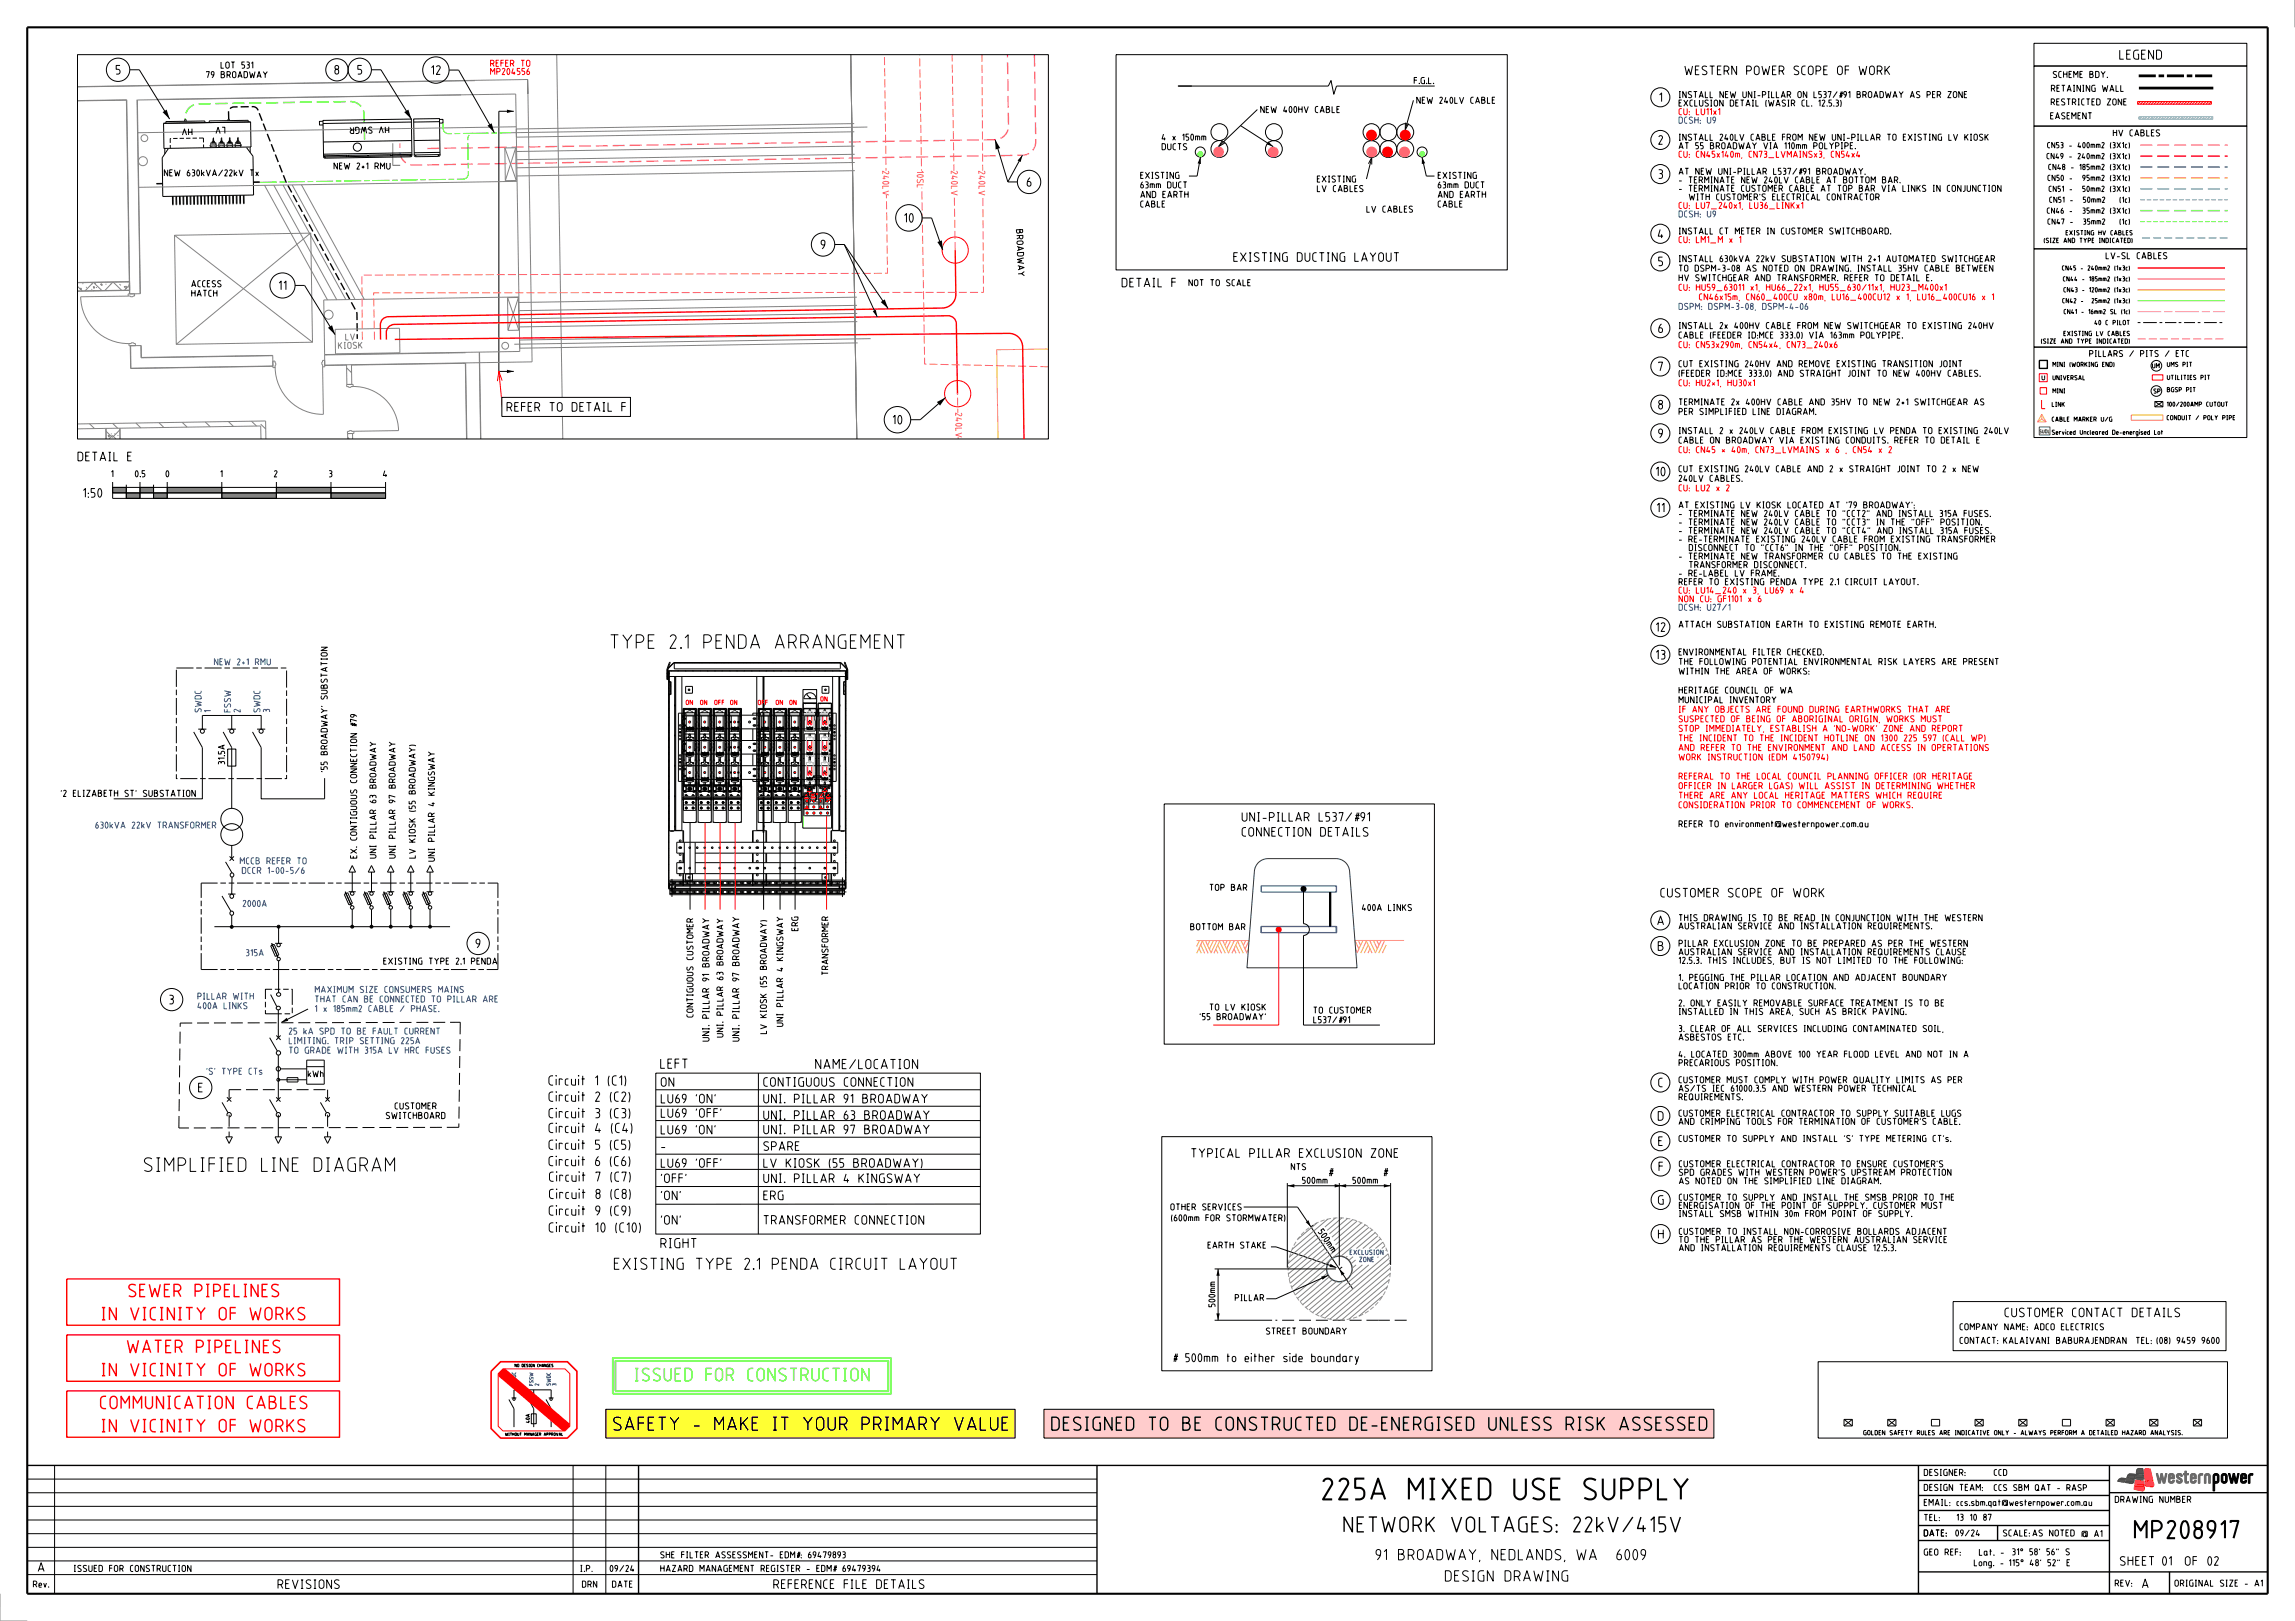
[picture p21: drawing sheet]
<svg xmlns="http://www.w3.org/2000/svg" width="841mm" height="594mm" viewBox="0 0 841 594" stroke-linecap="round" stroke-linejoin="round" font-family="sans-serif">
<defs><g id="words">
<text font-size="8.4" x="464.3" y="549.8">225A MIXED USE SUPPLY</text>
<text font-size="7" x="779.4" y="564">MP208917</text>
<text font-size="6" x="469.1" y="561.6">NETWORK VOLTAGES: 22kV/415V</text>
<g font-size="5.5">
<text x="223.5" y="237.9">TYPE 2.1 PENDA ARRANGEMENT</text>
<text x="52.6" y="429.5">SIMPLIFIED LINE DIAGRAM</text>
</g>
<g font-size="5.3">
<text x="224.6" y="524.3">SAFETY - MAKE IT YOUR PRIMARY VALUE</text>
<text x="385.2" y="524.3">DESIGNED TO BE CONSTRUCTED DE-ENERGISED UNLESS RISK ASSESSED</text>
</g>
<g font-size="5" fill="#f00">
<text x="47" y="475.4">SEWER PIPELINES</text>
<text x="37.1" y="483.9">IN VICINITY OF WORKS</text>
<text x="46.5" y="495.9">WATER PIPELINES</text>
<text x="37.1" y="504.4">IN VICINITY OF WORKS</text>
<text x="36.6" y="516.4">COMMUNICATION CABLES</text>
<text x="37.1" y="524.9">IN VICINITY OF WORKS</text>
</g>
<text font-size="5" fill="#3f0" x="232.4" y="506.2">ISSUED FOR CONSTRUCTION</text>
<text font-size="4.5" x="224.9" y="465.3">EXISTING TYPE 2.1 PENDA CIRCUIT LAYOUT</text>
<g font-size="4.2">
<text x="480.6" y="571.8">91 BROADWAY, NEDLANDS, WA</text>
<text x="509.6" y="579.6">DESIGN DRAWING</text>
</g>
<g font-size="3.8">
<text x="241.9" y="391.6">LEFT</text>
<text x="298.7" y="391.8">NAME/LOCATION</text>
<text x="201" y="397.8">Circuit 1 (C1)</text>
<text x="201" y="403.7">Circuit 2 (C2)</text>
<text x="201" y="409.8">Circuit 3 (C3)</text>
<text x="201" y="415.2">Circuit 4 (C4)</text>
<text x="201" y="421.4">Circuit 5 (C5)</text>
<text x="201" y="427.3">Circuit 6 (C6)</text>
<text x="201.2" y="433.1">Circuit 7 (C7)</text>
<text x="201.2" y="439.4">Circuit 8 (C8)</text>
<text x="201.1" y="445.5">Circuit 9 (C9)</text>
<text x="201.1" y="451.7">Circuit 10 (C10)</text>
<text x="242" y="457.4">RIGHT</text>
</g>
<text font-size="3.6" x="776.6" y="21.9">LEGEND</text>
<g font-size="3.5">
<text x="42.4" y="27.3">5</text>
<text x="122.5" y="27.3">8</text>
<text x="131" y="27.3">5</text>
<text x="158" y="27.4">12</text>
<text x="617.3" y="27.5">WESTERN POWER SCOPE OF WORK</text>
<text x="608" y="37.4">1</text>
<text x="607.7" y="53">2</text>
<text x="607.7" y="65.5">3</text>
<text x="376.2" y="68.4">6</text>
<text x="331.3" y="81.6">10</text>
<text x="607.5" y="87.4">4</text>
<text x="300.7" y="91.4">9</text>
<text x="451.9" y="95.9">EXISTING DUCTING LAYOUT</text>
<text x="607.7" y="97.5">5</text>
<text x="102.1" y="106.3">11</text>
<text x="411" y="105.3">DETAIL F</text>
<text x="607.7" y="122">6</text>
<text x="607.7" y="136">7</text>
<text x="185.7" y="150.9">REFER TO DETAIL F</text>
<text x="327.1" y="155.6">10</text>
<text x="607.7" y="150">8</text>
<text x="607.7" y="160.5">9</text>
<text x="28.4" y="169">DETAIL E</text>
<text x="606.8" y="174.5">10</text>
<text x="30.4" y="182.4">1:50</text>
<text x="607.1" y="187.8">11</text>
<text x="606.8" y="231.5">12</text>
<text x="606.8" y="241.7">13</text>
<text x="455" y="301.1">UNI-PILLAR L537/#91</text>
<text x="455" y="306.6">CONNECTION DETAILS</text>
<text x="608.4" y="328.9">CUSTOMER SCOPE OF WORK</text>
<text x="607.3" y="339">A</text>
<text x="174.3" y="347.5">9</text>
<text x="607.5" y="348.4">B</text>
<text x="62" y="368">3</text>
<text x="72.6" y="400.3">E</text>
<text x="242.2" y="398.2">ON</text>
<text x="279.7" y="398.2">CONTIGUOUS CONNECTION</text>
<text x="607.7" y="398.4">C</text>
<text x="242.2" y="404.3">LU69 'ON'</text>
<text x="279.7" y="404.3">UNI. PILLAR 91 BROADWAY</text>
<text x="242.2" y="409.6">LU69 'OFF'</text>
<text x="279.7" y="410.4">UNI. PILLAR 63 BROADWAY</text>
<text x="607.5" y="410.7">D</text>
<text x="242.1" y="415.7">LU69 'ON'</text>
<text x="279.7" y="415.6">UNI. PILLAR 97 BROADWAY</text>
<text x="607.7" y="419.9">E</text>
<text x="242.2" y="421.7">-</text>
<text x="279.7" y="421.7">SPARE</text>
<text x="436.4" y="424.3">TYPICAL PILLAR EXCLUSION ZONE</text>
<text x="242.2" y="427.9">LU69 'OFF'</text>
<text x="279.7" y="427.9">LV KIOSK (55 BROADWAY)</text>
<text x="607.8" y="429.2">F</text>
<text x="242.2" y="433.5">'OFF'</text>
<text x="279.7" y="433.5">UNI. PILLAR 4 KINGSWAY</text>
<text x="242.2" y="439.8">'ON'</text>
<text x="279.7" y="439.8">ERG</text>
<text x="607.6" y="441.5">G</text>
<text x="242.2" y="448.8">'ON'</text>
<text x="279.7" y="448.8">TRANSFORMER CONNECTION</text>
<text x="607.6" y="454">H</text>
<text x="734.6" y="482.7">CUSTOMER CONTACT DETAILS</text>
<text x="776.8" y="573.8">SHEET</text>
<text x="792.3" y="573.8">01</text>
<text x="802.2" y="573.8">OF02</text>
<text x="13.9" y="576">A</text>
<text x="101.7" y="582.3">REVISIONS</text>
<text x="283.4" y="582.3">REFERENCE FILE DETAILS</text>
<text x="784.9" y="582">A</text>
</g>
<g font-size="3.3">
<text x="486.8" y="431.1">#</text>
<text x="506.8" y="431.1">#</text>
<text x="429.7" y="499.1"># 500mm to either side boundary</text>
</g>
<g font-size="2.6">
<text x="260" y="381.7" transform="rotate(-90 260 381.7)">UNI. PILLAR 91 BROADWAY</text>
<text x="271" y="381.7" transform="rotate(-90 271 381.7)">UNI. PILLAR 97 BROADWAY</text>
</g>
<g font-size="2.5">
<text x="75.6" y="28.6">79 BROADWAY</text>
<text x="80.9" y="25.1">LOT 531</text>
<text x="752.3" y="28.5">SCHEME BDY.</text>
<text x="518.1" y="30.8">F.G.L.</text>
<text x="615.2" y="35.9">INSTALL NEW UNI-PILLAR ONL537/#91BROADWAY AS PER ZONE</text>
<text x="751.6" y="33.6">RETAINING WALL</text>
<text x="461.9" y="41.4">NEW 400HV CABLE</text>
<text x="519.1" y="38">NEW 240LV CABLE</text>
<text x="615.2" y="39">EXCLUSION DETAIL (WASIR CL. 12.5.3)</text>
<text x="751.5" y="38.6">RESTRICTED ZONE</text>
<text x="70.5" y="47.1" transform="rotate(179 70.5 47.1)">HV</text>
<text x="82.5" y="46.5" transform="rotate(179 82.5 46.5)">LV</text>
<text x="136.4" y="46.4" transform="rotate(179 136.4 46.4)">S WGR</text>
<text x="142.6" y="46.3" transform="rotate(179 142.6 46.3)">HV</text>
<text x="751.3" y="43.7">EASEMENT</text>
<text x="425.7" y="51.5">4 x 150mm</text>
<text x="615.2" y="51.5">INSTALL 240LV CABLE FROM NEW UNI-PILLAR TO EXISTING LV KIOSK</text>
<text x="774.3" y="49.9">HV CABLES</text>
<text x="425.7" y="55">DUCTS</text>
<text x="615.2" y="54.7">AT 55 BROADWAY VIA 110mm POLYPIPE.</text>
<text x="60.1" y="64.6">NEW 630kVA/22kV Tx</text>
<text x="122.3" y="62.1">NEW 2+1 RMU</text>
<text x="417.9" y="65.5">EXISTING</text>
<text x="526.9" y="65.5">EXISTING</text>
<text x="615.2" y="64">AT NEW UNI-PILLAR L537/#91BROADWAY.</text>
<text x="417.9" y="69">63mm DUCT</text>
<text x="482.6" y="70.4">LV CABLES</text>
<text x="482.6" y="66.9">EXISTING</text>
<text x="526.9" y="69">63mm DUCT</text>
<text x="615.2" y="70.3">- TERMINATE CUSTOMER CABLE AT TOP BAR VIA LINKS IN CONJUNCTION</text>
<text x="615.2" y="67.2">- TERMINATE NEW 240LV CABLE AT BOTTOM BAR.</text>
<text x="417.9" y="76">CABLE</text>
<text x="417.9" y="72.5">AND EARTH</text>
<text x="500.8" y="77.9">LV CABLES</text>
<text x="526.9" y="76">CABLE</text>
<text x="526.9" y="72.5">AND EARTH</text>
<text x="616.8" y="73.4">WITH CUSTOMER'S ELECTRICAL CONTRACTOR</text>
<text x="372.3" y="84.1" transform="rotate(88 372.3 84.1)">B ROA DWA Y</text>
<text x="615.2" y="85.9">INSTALL CT METER IN CUSTOMER SWITCHBOARD.</text>
<text x="771.7" y="94.9">LV-SL CABLES</text>
<text x="615.2" y="99.5">TO DSPM-3-08 AS NOTED ON DRAWING. INSTALL 35HV CABLE BETWEEN</text>
<text x="615.2" y="96">INSTALL 630kVA 22kV SUBSTATION WITH 2+1 AUTOMATED SWITCHGEAR</text>
<text x="70.1" y="105.2">ACCESS</text>
<text x="435.6" y="104.9">NOT TO SCALE</text>
<text x="615.2" y="103">HV SWITCHGEAR AND TRANSFORMER. REFER TO DETAIL E.</text>
<text x="70.1" y="108.7">HATCH</text>
<text x="615.2" y="124">CABLE (FEEDER ID:MCE 333.0) VIA 163mm POLYPIPE.</text>
<text x="615.2" y="120.5">INSTALL 2x 400HV CABLE FROM NEW SWITCHGEAR TO EXISTING 240HV</text>
<text x="615.2" y="134.5">CUT EXISTING 240HV AND REMOVE EXISTING TRANSITION JOINT</text>
<text x="615.2" y="138">(FEEDER ID:MCE 333.0) AND STRAIGHT JOINT TO NEW 400HV CABLES.</text>
<text x="615.2" y="148.5">TERMINATE 2x 400HV CABLE AND 35HV TO NEW 2+1 SWITCHGEAR AS</text>
<text x="615.2" y="152">PER SIMPLIFIED LINE DIAGRAM.</text>
<text x="615.2" y="159">INSTALL 2 x 240LV CABLE FROM EXISTING LV PENDA TO EXISTING 240LV</text>
<text x="615.2" y="162.5">CABLE ON BROADWAY VIA EXISTING CONDUITS. REFER TO DETAIL E</text>
<text x="615.2" y="173">CUT EXISTING 240LV CABLE AND 2 x STRAIGHT JOINT TO 2 x NEW</text>
<text x="40.7" y="174.9">1</text>
<text x="49.5" y="174.9">0.5</text>
<text x="60.7" y="174.9">0</text>
<text x="80.7" y="174.9">1</text>
<text x="100.4" y="174.9">2</text>
<text x="120.5" y="174.9">3</text>
<text x="140.4" y="174.9">4</text>
<text x="615.2" y="176.5">240LV CABLES.</text>
<text x="615.2" y="189.4">- TERMINATE NEW 240LV CABLE TO &quot;CCT2&quot; AND INSTALL 315A FUSES.</text>
<text x="615.2" y="186.3">AT EXISTING LV KIOSK LOCATED AT '79 BROADWAY':</text>
<text x="615.2" y="195.7">- TERMINATE NEW 240LV CABLE TO &quot;CCT4&quot; AND INSTALL 315A FUSES.</text>
<text x="615.2" y="192.5">- TERMINATE NEW 240LV CABLE TO &quot;CCT3&quot; IN THE &quot;OFF&quot; POSITION.</text>
<text x="615.2" y="198.8">- RE-TERMINATE EXISTING 240LV CABLE FROM EXISTING TRANSFORMER</text>
<text x="616.9" y="201.9">DISCONNECT TO &quot;CCT6&quot; IN THE &quot;OFF&quot; POSITION.</text>
<text x="615.2" y="205">- TERMINATE NEW TRANSFORMER CU CABLES TO THE EXISTING</text>
<text x="616.8" y="208.2">TRANSFORMER DISCONNECT.</text>
<text x="615.2" y="214.4">REFER TO EXISTING PENDA TYPE 2.1 CIRCUIT LAYOUT.</text>
<text x="615.2" y="211.3">- RE-LABEL LV FRAME.</text>
<text x="615.2" y="230">ATTACH SUBSTATION EARTH TO EXISTING REMOTE EARTH.</text>
<text x="615.2" y="243.7">THE FOLLOWING POTENTIAL ENVIRONMENTAL RISK LAYERS ARE PRESENT</text>
<text x="615.2" y="240.2">ENVIRONMENTAL FILTER CHECKED.</text>
<text x="615.2" y="247.2">WITHIN THE AREA OF WORKS:</text>
<text x="615.2" y="257.7">MUNICIPAL INVENTORY</text>
<text x="615.2" y="254.2">HERITAGE COUNCIL OF WA</text>
<text x="82.4" y="280.2" transform="rotate(-90 82.4 280.2)">31.5A</text>
<text x="120" y="282.9" transform="rotate(-90 120 282.9)">'55 BROADWAY' SUBSTATION</text>
<text x="22.3" y="292">'2 ELIZABETH ST' SUBSTATION</text>
<text x="615.2" y="303.2">REFER TO environment@westernpower.com.au</text>
<text x="130.8" y="314.6" transform="rotate(-90 130.8 314.6)">EX. CONTIGUOUS CONNECTION #79</text>
<text x="137.9" y="314.6" transform="rotate(-90 137.9 314.6)">UNI PILLAR 63 BROADWAY</text>
<text x="145" y="314.6" transform="rotate(-90 145 314.6)">UNI PILLAR 97 BROADWAY</text>
<text x="152.3" y="314.6" transform="rotate(-90 152.3 314.6)">LV KIOSK (55 BROADWAY)</text>
<text x="159.3" y="315.7" transform="rotate(-90 159.3 315.7)">UNI PILLAR 4 KINGSWAY</text>
<text x="443.2" y="326.4">TOP BAR</text>
<text x="499.1" y="333.8">400A LINKS</text>
<text x="292.5" y="341.1" transform="rotate(-90 292.5 341.1)">ERG</text>
<text x="436.2" y="340.9">BOTTOM BAR</text>
<text x="615.2" y="340.5">AUSTRALIAN SERVICE AND INSTALLATION REQUIREMENTS.</text>
<text x="615.2" y="337.5">THIS DRAWING IS TO BE READ IN CONJUNCTION WITH THE WESTERN</text>
<text x="615.2" y="346.9">PILLAR EXCLUSION ZONE TO BE PREPARED AS PER THE WESTERN</text>
<text x="140.5" y="353.4">EXISTING TYPE 2.1 PENDA</text>
<text x="615.2" y="353.2">12.5.3. THIS INCLUDES, BUT IS NOT LIMITED TO THE FOLLOWING:</text>
<text x="615.2" y="350">AUSTRALIAN SERVICE AND INSTALLATION REQUIREMENTS CLAUSE</text>
<text x="303.6" y="357.4" transform="rotate(-90 303.6 357.4)">TRANSFORMER</text>
<text x="615.2" y="359.4">1. PEGGING THE PILLAR LOCATION AND ADJACENT BOUNDARY</text>
<text x="615.2" y="362.5">LOCATION PRIOR TO CONSTRUCTION.</text>
<text x="443.2" y="370.3">TO LV KIOSK</text>
<text x="481.3" y="371.4">TO CUSTOMER</text>
<text x="615.2" y="371.9">INSTALLED IN THIS AREA, SUCH AS BRICK PAVING.</text>
<text x="615.2" y="368.8">2. ONLY EASILY REMOVABLE SURFACE TREATMENT IS TO BE</text>
<text x="254.1" y="372.8" transform="rotate(-90 254.1 372.8)">CONTIGUOUS CUSTOMER</text>
<text x="287" y="376.2" transform="rotate(-90 287 376.2)">UNI PILLAR 4 KINGSWAY</text>
<text x="439.6" y="373.8">'55 BROADWAY'</text>
<text x="481.3" y="374.9">L537/#91</text>
<text x="265.1" y="380.2" transform="rotate(-90 265.1 380.2)">UNI. PILLAR 63 BROADWAY</text>
<text x="281" y="378.9" transform="rotate(-90 281 378.9)">LV KIOSK (55 BROADWAY)</text>
<text x="615.2" y="381.3">ASBESTOS ETC.</text>
<text x="615.2" y="378.2">3. CLEAR OF ALL SERVICES INCLUDING CONTAMINATED SOIL,</text>
<text x="615.2" y="387.5">4. LOCATED 300mm ABOVE 100 YEAR FLOOD LEVEL AND NOT IN A</text>
<text x="112.8" y="394.7">kWh</text>
<text x="615.2" y="390.7">PRECARIOUS POSITION.</text>
<text x="615.2" y="400.1">AS/TS IEC 61000.3.5 AND WESTERN POWER TECHNICAL</text>
<text x="615.2" y="396.9">CUSTOMER MUST COMPLY WITH POWER QUALITY LIMITS AS PER</text>
<text x="144.7" y="406.5">CUSTOMER</text>
<text x="615.2" y="403.2">REQUIREMENTS.</text>
<text x="141.4" y="410">SWITCHBOARD</text>
<text x="615.2" y="412.2">AND CRIMPING TOOLS FOR TERMINATION OF CUSTOMER'S CABLE.</text>
<text x="615.2" y="409.2">CUSTOMER ELECTRICAL CONTRACTOR TO SUPPLY SUITABLE LUGS</text>
<text x="615.2" y="418.4">CUSTOMER TO SUPPLY AND INSTALL 'S' TYPE METERING CT's.</text>
<text x="473" y="428.8">NTS</text>
<text x="615.3" y="430.8">SPD GRADES WITH WESTERN POWER'S UPSTREAM PROTECTION</text>
<text x="615.3" y="427.7">CUSTOMER ELECTRICAL CONTRACTOR TO ENSURE CUSTOMER'S</text>
<text x="477.2" y="433.8">500mm</text>
<text x="495.6" y="433.8">500mm</text>
<text x="615.3" y="434">AS NOTED ON THE SIMPLIFIED LINE DIAGRAM.</text>
<text x="428.9" y="443.5">OTHER SERVICES</text>
<text x="615.3" y="443">ENERGISATION OF THE POINT OF SUPPPLY. CUSTOMER MUST</text>
<text x="615.3" y="440">CUSTOMER TO SUPPLY AND INSTALL THE SMSB PRIOR TO THE</text>
<text x="429.2" y="447.5">(600mm FOR STORMWATER)</text>
<text x="615.3" y="446">INSTALL SMSB WITHIN 30m FROM POINT OF SUPPLY.</text>
<text x="482.9" y="451.4" transform="rotate(56 482.9 451.4)">5</text>
<text x="483.8" y="452.9" transform="rotate(56 483.8 452.9)">0</text>
<text x="484.8" y="454.4" transform="rotate(56 484.8 454.4)">0 mm</text>
<text x="615.3" y="455.5">TO THE PILLAR AS PER THE WESTERN AUSTRALIAN SERVICE</text>
<text x="615.3" y="452.5">CUSTOMER TO INSTALL NON-CORROSIVE BOLLARDS ADJACENT</text>
<text x="442.6" y="457.5">EARTH STAKE</text>
<text x="615.3" y="458.5">AND INSTALLATION REQUIREMENTS CLAUSE 12.5.3.</text>
<text x="445.4" y="479" transform="rotate(-90 445.4 479)">500mm</text>
<text x="452.5" y="476.7">PILLAR</text>
<text x="463.9" y="489">STREET BOUNDARY</text>
<text x="718.1" y="487.4">COMPANY NAME:ADCO ELECTRICS</text>
<text x="718.1" y="492.4">CONTACT:KALAIVANI BABURAJENDRAN</text>
<text x="782.7" y="492.4">TEL:(08) 9459 9600</text>
<text x="705" y="540.8">DESIGNER:</text>
<text x="705" y="551.8">EMAIL:ccs.sbm.qat@westernpower.com.au</text>
<text x="705" y="546.3">DESIGN TEAM:</text>
<text x="775" y="550.7">DRAWING NUMBER</text>
<text x="705" y="557.3">TEL:</text>
<text x="717" y="557.3">13 10 87</text>
<text x="705" y="563">DATE: 09/24</text>
<text x="705" y="563">DATE:</text>
<text x="734" y="563">SCALE:</text>
<text x="744.8" y="563">AS NOTED @ A1</text>
<text x="242" y="571">SHE FILTER ASSESSMENT- EDM#: 69479893</text>
<text x="705" y="570">GEO REF:</text>
<text x="723.4" y="573.9">Long. - 115° 48' 52&quot; E</text>
<text x="725.2" y="570">Lat. - 31° 58' 56&quot; S</text>
<text x="12.1" y="581.8">Rev.</text>
<text x="27" y="576">ISSUED FOR CONSTRUCTION</text>
<text x="212.6" y="576">I.P.</text>
<text x="213.3" y="581.8">DRN</text>
<text x="223.5" y="576">09/24</text>
<text x="224.3" y="581.8">DATE</text>
<text x="242" y="576">HAZARD MANAGEMENT REGISTER - EDM# 69479394</text>
<text x="775" y="581.4">REV:</text>
<text x="796.9" y="581.4">ORIGINAL SIZE - A1</text>
</g>
<g font-size="2.5" fill="#f00">
<text x="179.7" y="27.4">MP204556</text>
<text x="179.7" y="24.4">REFER TO</text>
<text x="615.2" y="42.2">CU: LU11x1</text>
<text x="615.2" y="57.8">CU: CN45x140m, CN73_LVMAINSx3, CN54x4</text>
<text x="615.2" y="76.5">CU: LU7_240x1, LU36_LINKx1</text>
<text x="615.2" y="89">CU: LM1_M x 1</text>
<text x="615.2" y="106.5">CU: HU59_63011 x1, HU66_22x1, HU55_630/11x1, HU23_M400x1</text>
<text x="618.8" y="110">CN46x15m, CN60_400CU x80m, LU16_400CU12 x 1, LU16_400CU16 x 1</text>
<text x="615.2" y="127.5">CU: CN53x290m, CN54x4, CN73_240x6</text>
<text x="615.2" y="141.5">CU: HU2*1, HU30x1</text>
<text x="615.2" y="166">CU: CN45 * 40m, CN73_LVMAINS x 6 , CN54 x 2</text>
<text x="615.2" y="180">CU: LU2 x 2</text>
<text x="615.2" y="220.7">NON CU: GF1101 x 6</text>
<text x="615.2" y="217.5">CU: LU14_240 x 3, LU69 x 4</text>
<text x="615.2" y="261.2">IF ANY OBJECTS ARE FOUND DURING EARTHWORKS THAT ARE</text>
<text x="615.2" y="268.2">STOP IMMEDIATELY, ESTABLISH A 'NO-WORK' ZONE AND REPORT</text>
<text x="615.2" y="264.7">SUSPECTED OF BEING OF ABORIGINAL ORIGIN, WORKS MUST</text>
<text x="615.2" y="275.2">AND REFER TO THE ENVIRONMENT AND LAND ACCESS IN OPERTATIONS</text>
<text x="615.2" y="271.7">THE INCIDENT TO THE INCIDENT HOTLINE ON 1300 225 597 (CALL WP)</text>
<text x="615.2" y="278.7">WORK INSTRUCTION (EDM 4150794)</text>
<text x="615.2" y="285.7">REFERAL TO THE LOCAL COUNCIL PLANNING OFFICER (OR HERITAGE</text>
<text x="615.2" y="292.7">THERE ARE ANY LOCAL HERITAGE MATTERS WHICH REQUIRE</text>
<text x="615.2" y="289.2">OFFICER IN LARGER LGAS) WILL ASSIST IN DETERMINING WHETHER</text>
<text x="615.2" y="296.2">CONSIDERATION PRIOR TO COMMENCEMENT OF WORKS.</text>
</g>
<g font-size="2.5" fill="#0028fa">
<text x="615.2" y="45.3">DCSH: U9</text>
<text x="615.2" y="79.7">DCSH: U9</text>
<text x="615.2" y="113.5">DSPM: DSPM-3-08, DSPM-4-06</text>
<text x="615.2" y="223.8">DCSH: U27/1</text>
<text x="78.4" y="243.8">NEW 2+1 RMU</text>
<text x="73.8" y="261" transform="rotate(-90 73.8 261)">SWDC</text>
<text x="77.3" y="261" transform="rotate(-90 77.3 261)">1</text>
<text x="84.6" y="261" transform="rotate(-90 84.6 261)">FSSW</text>
<text x="88.1" y="261" transform="rotate(-90 88.1 261)">2</text>
<text x="95.4" y="261" transform="rotate(-90 95.4 261)">SWDC</text>
<text x="98.9" y="261" transform="rotate(-90 98.9 261)">3</text>
<text x="34.9" y="303.6">630kVA 22kV TRANSFORMER</text>
<text x="87.9" y="316.7">MCCB REFER TO</text>
<text x="88.7" y="320.2">DCCR 1-00-5/6</text>
<text x="89" y="332.3">2000A</text>
<text x="90.1" y="350.4">315A</text>
<text x="115.4" y="363.8">MAXIMUM SIZE CONSUMERS MAINS</text>
<text x="72.4" y="366.3">PILLAR WITH</text>
<text x="72.4" y="369.8">400A LINKS</text>
<text x="115.4" y="367.3">THAT CAN BE CONNECTED TO PILLAR ARE</text>
<text x="115.4" y="370.8">1 x 185mm2 CABLE / PHASE.</text>
<text x="105.8" y="379.1">25 kA SPD TO BE FAULT CURRENT</text>
<text x="105.8" y="382.6">LIMITING. TRIP SETTING 225A</text>
<text x="105.8" y="386.1">TO GRADE WITH 315A LV HRC FUSES</text>
<text x="75.6" y="393.8">'S' TYPE CTs</text>
</g>
<g font-size="2.5" fill="#f66">
<text x="323.3" y="62.6" transform="rotate(90 323.3 62.6)">240LV</text>
<text x="336" y="62.6" transform="rotate(90 336 62.6)">1 SL</text>
<text x="336" y="63.9" transform="rotate(90 336 63.9)">0</text>
<text x="348.5" y="62.6" transform="rotate(90 348.5 62.6)">240LV</text>
<text x="358.6" y="62.6" transform="rotate(90 358.6 62.6)">240LV</text>
<text x="350.1" y="151.3" transform="rotate(90 350.1 151.3)">240LV</text>
</g>
<g font-size="2.5" fill="#828282">
<text x="126.6" y="124.7" transform="rotate(-1 126.6 124.7)">LV</text>
<text x="123.9" y="127.9" transform="rotate(-1 123.9 127.9)">KI OS K</text>
</g>
<g font-size="2.4">
<text x="765.6" y="130.8">PILLARS / PITS / ETC</text>
<text x="730.7" y="540.8">CCD</text>
<text x="730.7" y="546.3">CCS SBM QAT - RASP</text>
</g>
<g font-size="2.2">
<text x="750" y="58.3">CN49 - 240mm2 (3X1c)</text>
<text x="750.2" y="54.3">CN53 - 400mm2 (3X1c)</text>
<text x="750.7" y="62.3">CN48 - 185mm2 (3X1c)</text>
<text x="750.3" y="66.3">CN50 -</text>
<text x="750.8" y="70.3">CN51 -</text>
<text x="761.9" y="66.3">95mm2 (3X1c)</text>
<text x="762.1" y="70.3">50mm2 (3X1c)</text>
<text x="751" y="74.3">CN51 -</text>
<text x="763.2" y="74.3">50mm2</text>
<text x="776.5" y="74.3">(1c)</text>
<text x="750.1" y="78.3">CN46 -</text>
<text x="750.3" y="82.3">CN47 -</text>
<text x="761.7" y="78.3">35mm2 (3X1c)</text>
<text x="762.8" y="82.3">35mm2</text>
<text x="776.4" y="82.3">(1c)</text>
</g>
<g font-size="1.9" fill="#0028fa">
<text x="494.6" y="459.8">EXCLUSION</text>
<text x="498.1" y="462.4">ZONE</text>
</g>
<g font-size="1.8">
<text x="749" y="89">(SIZE AND TYPE INDICATED)</text>
<text x="757" y="86.2">EXISTING HV CABLES</text>
<text x="755.7" y="99.1">CN45 - 240mm2 (1x3c)</text>
<text x="756" y="103.1">CN44 - 185mm2 (1x3c)</text>
<text x="756.2" y="107.1">CN43 - 120mm2 (1x3c)</text>
<text x="755.8" y="111.1">CN42 -</text>
<text x="765.4" y="111.1">25mm2 (1x3c)</text>
<text x="756.3" y="115.1">CN41 - 16mm2 SL (1c)</text>
<text x="767.5" y="119.1">40 C PILOT</text>
<text x="748" y="125.9">(SIZE AND TYPE INDICATED)</text>
<text x="756.2" y="123.1">EXISTING LV CABLES</text>
<text x="752.2" y="134.4">MINI (WORKING END)</text>
<text x="788.7" y="134.9">UM</text>
<text x="794.1" y="134.4">UMS PIT</text>
<text x="752.2" y="139.3">UNIVERSAL</text>
<text x="794.1" y="139.2">UTILITIES PIT</text>
<text x="794.1" y="143.7">BGSP PIT</text>
<text x="751.9" y="149.1">LINK</text>
<text x="752.2" y="144.1">MINI</text>
<text x="789.2" y="144.2">SP</text>
<text x="794" y="149">100/200AMP CUTOUT</text>
<text x="751.9" y="154.5">CABLE MARKER U/G</text>
<text x="794" y="153.9">CONDUIT / POLY PIPE</text>
<text x="751.9" y="159.3">Serviced Uncleared De-energised Lot</text>
<text x="682.9" y="525.9">GOLDEN SAFETY RULES ARE INDICATIVE ONLY - ALWAYS PERFORM A DETAILED HAZARD ANALYSIS.</text>
</g>
<g font-size="1.8" fill="#f00">
<text x="300.7" y="257">ON</text>
<text x="251.3" y="258.3">ON</text>
<text x="256.6" y="258.3">ON</text>
<text x="261.8" y="258.3">OFF</text>
<text x="267.6" y="258.3">ON</text>
<text x="277.8" y="258.3">OFF</text>
<text x="284.3" y="258.3">ON</text>
<text x="289.3" y="258.3">ON</text>
</g>
<g font-size="1.5" fill="#0028fa">
<text x="189.1" y="507.5" transform="rotate(-90 189.1 507.5)">SWDC</text>
<text x="191.1" y="507.5" transform="rotate(-90 191.1 507.5)">1</text>
<text x="195.4" y="507.7" transform="rotate(-90 195.4 507.7)">FSSW</text>
<text x="197.5" y="507.7" transform="rotate(-90 197.5 507.7)">2</text>
<text x="201.8" y="507.7" transform="rotate(-90 201.8 507.7)">SWDC</text>
<text x="203.8" y="507.7" transform="rotate(-90 203.8 507.7)">3</text>
</g>
<text font-size="1.5" x="194.1" y="521.4" transform="rotate(-90 194.1 521.4)">40A</text>
<text font-size="1.3" fill="#329932" x="747.3" y="158.7">SUDL</text>
<g font-size="1.1">
<text x="188.7" y="500.9">NO DESIGN CHANGES</text>
<text x="185.1" y="526.1">WITHOUT MANAGER APPROVAL</text>
</g>
<g font-size=".3">
<text x="250.5" y="291.8">vertigroup</text>
<text x="250.5" y="291.2">weber</text>
<text x="256" y="291.8">vertigroup</text>
<text x="256" y="291.2">weber</text>
<text x="261.5" y="291.8">vertigroup</text>
<text x="261.5" y="291.2">weber</text>
<text x="267" y="291.8">vertigroup</text>
<text x="267" y="291.2">weber</text>
<text x="278" y="291.8">vertigroup</text>
<text x="278.1" y="291.3">weber</text>
<text x="283.5" y="291.8">vertigroup</text>
<text x="283.5" y="291.2">weber</text>
<text x="289" y="291.8">vertigroup</text>
<text x="289" y="291.2">weber</text>
</g>
</g></defs>
<path d="M666.3 499h150v28h-150zM188.3 509.3h13.7M202 516.2v6.8M675.7 520.1h3.1v2.4h-3.1zM691.8 520.1h3v2.4h-3zM707.8 520.1h3v2.4h-3zM723.8 520.1h3v2.4h-3zM739.8 520.1h3v2.4h-3zM755.8 520.1h3v2.4h-3zM771.8 520.1h3v2.4h-3zM787.8 520.1h3v2.4h-3zM803.8 520.1h3v2.4h-3z" fill="none" stroke="#000" stroke-width=".37"/>
<path d="M375.2 128l.5 32.9" fill="none" stroke="#fff" stroke-width=".37" stroke-dasharray="8.6 1.1 3 1.1" stroke-linecap="butt"/>
<path d="M384.2 127.9l-19 .3 .5 32.7" fill="none" stroke="#ffa032" stroke-width=".37"/>
<path d="M379.1 20l.5 31.8a5 5 0 0 1-5 5.1l-223 3.6a4.9 4.9 0 0 1-5.1-4.9v-3M156.6 54.4l208.1-3.2a5.1 5.1 0 0 0 4.9-5.1l-.4-26.1" fill="none" stroke="#f0f" stroke-width=".51" stroke-dasharray="4.4 1.8" stroke-linecap="butt"/>
<path d="M143.9 52.5v8.1h2.7" fill="none" stroke="#828282" stroke-width=".37"/>
<path d="M133.6 51.1l-.1-9a5 5 0 0 0-5.1-4.9l-55.6 .9a5.1 5.1 0 0 0-4.9 5.8" fill="none" stroke="#28ff00" stroke-width=".51" stroke-dasharray="4.4 1.8" stroke-linecap="butt"/>
<path d="M83.8 43.7v-3l.5-.9 .9-.5 7.5-.2 .9 .2 .7 .6 10.5 26.8 25.8 47.4 .2 .9 .1 9.2" fill="none" stroke="#000" stroke-width=".51" stroke-dasharray="3 1.1" stroke-linecap="butt"/>
<path d="M61.3 178.6h20v2h-20z" fill="#828282"/>
<path d="M61.3 178.6h20v2h-20z" fill="none" stroke="#000" stroke-width=".37"/>
<path d="M81.3 180.6h20v2h-20z" fill="#828282"/>
<path d="M81.3 180.6h20v2h-20z" fill="none" stroke="#000" stroke-width=".37"/>
<path d="M101.3 178.6h20v2h-20z" fill="#828282"/>
<path d="M101.3 178.6h20v2h-20z" fill="none" stroke="#000" stroke-width=".37"/>
<path d="M121.3 180.6h20v2h-20z" fill="#828282"/>
<path d="M121.3 180.6h20v2h-20z" fill="none" stroke="#000" stroke-width=".37"/>
<path d="M56.3 180.6h5v2h-5z" fill="#828282"/>
<path d="M56.3 180.6h5v2h-5z" fill="none" stroke="#000" stroke-width=".37"/>
<path d="M51.3 178.6h5v2h-5z" fill="#828282"/>
<path d="M51.3 178.6h5v2h-5z" fill="none" stroke="#000" stroke-width=".37"/>
<path d="M46.3 180.6h5v2h-5z" fill="#828282"/>
<path d="M46.3 180.6h5v2h-5z" fill="none" stroke="#000" stroke-width=".37"/>
<path d="M41.3 178.6h5v2h-5z" fill="#828282"/>
<g fill="none" stroke="#000" stroke-width=".37">
<path d="M517.9 36.8l-3 10.7M60.1 54.3v.1M60.3 54.4v.1M60.4 54.5v1.9M67.6 44.4l.1-.5h.4l.1 .5M75.1 44.9v-.6l-14.3 .2v.6M83.5 44.2l.2-.5 .4 .1v.4M90.3 54.1l2.4 3.1 .2 14.3-33.2 .5-.3-14.2 2.3-3.3M91 44.7l-.1-.6-14.2 .2v.6M91.7 54v1.9M91.8 53.9v.1M92 53.9l-31.9 .5"/>
<path d="M92 53.9l-.2-9.2-31.9 .5 .2 9.2M92 53.8v.1M118.4 44.4l-1.3 .1v1.3h1.3M118.4 44.1l32.3-.5 .2 13.6-.5 .3-31.6 .4-.2-.4zM118.6 57.1l.2 .2M118.8 57.3h.1M118.9 57.1l8.3-.2v.5l-8.3 .1zM119.1 57.5l.1 .2zM127.2 57.2h.4M127.5 56.9l7.2-.1v.5l-7.1 .1zM134.7 57.1h.2M134.9 56.8l8.4-.1v.4l-8.4 .2z"/>
<path d="M143.3 56.9h.3M143.5 56.7l7.2-.1v.4l-7.1 .1zM150.3 57l.2 .2zM150.7 44.7l-32.3 .6M150.8 51.5l-32.3 .5M150.9 56l-32.4 .5M150.9 56.5l-.2 .3M151.6 43.6l9.4-.1 .3 13.3-.3 .4-8.7 .2-.4-.2zM152.3 57l.1 .2zM160.6 56.9l.2 .1zM161 43.8l1.3-.1v1.4h-1.3M161 44.6l-9.4 .1"/>
<path d="M161.1 51.4l-9.4 .1M161.2 56.4l-.2 .2-9 .2-.2-.3M161.2 55.8l-9.4 .2M182.8 40.8v95.3M448 51.5l-1.4 2.2 2.2-1.3M460.8 40.1l-14.2 13.6M502.7 57.7l-2 7.9M515 44.9l-.1 2.6 1.3-2.2M59.5 67.2h-2.2M59.6 67.4h-2.3M63.2 71.9l.1 3.2 .1-3.2M64.7 71.9v3.1l-.2-3.1"/>
<path d="M65.8 71.9l.1 3.1M65.9 75h.1M66 71.9v3.1M67.1 71.9l.1 3.1M67.2 75h.1M67.3 71.9v3.1M68.4 71.9l.1 3.1M68.5 75h.1M68.6 71.9l-.1 3.1M69.7 71.8l.1 3.2M69.8 75h.1M69.9 71.8l-.1 3.2"/>
<path d="M71 71.8l.1 3.2 .1-3.2M72.3 71.8l.1 3.1M72.4 74.9h.1M72.5 71.8v3.1M73.6 71.7l.1 3.2M73.7 74.9h.1M73.8 71.7v3.2M74.9 71.7l.1 3.2M75 74.9h.1M75.1 71.7v3.2M76.2 71.7l.1 3.2 .1-3.2M77.5 71.7l.1 3.2 .1-3.2"/>
<path d="M78.8 71.7l.1 3.1 .1-3.1M80.3 71.6l-.1 3.2-.1-3.1M81.4 71.6l.1 3.2M81.5 74.8h.1M81.6 71.6v3.2M82.7 71.6l.1 3.1 .1-3.1M84 71.6l.1 3.1 .1-3.1M85.3 71.6l.1 3.1 .1-3.1M86.6 71.6l.1 3.1M86.7 74.7h.1M86.8 71.6l-.1 3.1M87.9 71.5l.1 3.2"/>
<path d="M88 74.7h.1M88.1 71.5v3.2M89.2 71.5l.1 3.1M89.3 74.6h.1M89.4 71.5v3.1M92.9 66.7l2.2 .1h-2.2M501.5 60l1.2-2.3v2.6M41.3 178.6h5v2h-5z"/>
<circle cx="131" cy="53.9" r="1.5"/>
</g>
<g fill="none" stroke="#828282" stroke-width=".37">
<path d="M28.4 36.9l18.1-.3 1.1 71.1M34.8 31.6l-.2 .2M50.2 36.5l1.1 71.1M50.3 38.3l-.1 .1M54.8 31.4v.1M57.5 36.4l131.5-1.9 1.5 94.3-71.5 1.1M66.8 31.1l.2 .1M83 30.9l.3 .1M95.7 30.7l-.1 .1M107.8 30.5l-.1 .1M111.5 30.4l.2 .1M127.8 30.2l.2 .1"/>
<path d="M128.3 30.2h-.1M152.5 29.9h-.1M169 34.8l-118.7 1.8 1.1 71-4 .1-1.1-71-17.9 .3M172.5 29.5l.2 .1M174 29.6l-145.6 2.2M193.4 29.1l.1 5.2-.1-5.2-165 2.6M193.5 34.3l1.5 98.3-76 1.2M204 20l2.2 140.9M311.7 20l2.3 140.9M50.4 43.4v.1M50.4 45.4l-.1 .1M185 54.2l4.2 11.9"/>
<path d="M189 54.1l.2 12M189 54.1l-3.8 12.1M189 54.1l-4 .1 .2 12M189.2 46.5l-138.7 2.1M313 45.3l-123.8 2v3l123.9-2M313.1 53.5l-123.8 2M313.2 56.5l-123.8 2M313.2 59.5l-123.8 2M317.9 46.6l-130.6 2M46.8 62.4h.1M46.9 64.1h-.2M47 78.8h.1"/>
<path d="M47.1 75.8l-.1 .1M50.8 66.5l-.1 .1M50.8 76.2l.1 .1M96.9 67.9l23.1 42M100.3 67.9l23.1 41.9M103.7 67.8l23.1 42M107.1 67.8l23 41.9M110.5 67.7l23 42M189.2 66.1l-4 .1M189.5 66.5l-138.7 2.1M313.3 62.5l-123.8 2M47.2 87.6h-.1"/>
<path d="M47.3 92.2l-.1 .1M51.1 92.6l.1 .1M51.2 97.3l.1 .1M51.2 94.6l-.1 .1M64 86.2l49.9-.8 .6 40-49.9 .8zM64 86.2l50.5 39.2M113.8 85.4l-49.2 40.8M28.4 104.9l1.7 1.7M28.4 103.5l19.1-.3 .1 3.2-19.2 .3M28.5 104l-.1 .2M28.8 106.6v.1M29.2 105.7l.6-.1v.6z"/>
<path d="M30.3 103.8l.2 .3M31.6 105.1l.1 .4M33.7 103.9l.2 .3M33.7 105.9l-.2 .3M34.1 105l.6 .2-.3 .5zM34.1 103.5l-2.9 3.1M34.3 103.5l3 3M34.5 105.3l-.2 .2M34.8 106.4v.1M34.8 106.4l-.7 .1M35.1 103.7l-.2 .3M35.3 105.2v.3"/>
<path d="M36.3 106.6h.1M36.8 104.2l.6-.1v.6zM36.9 106.5v.1M37 104l.3 .2M38.8 104v.3M40.4 104l.2 .3M41.3 103.4l-2.9 3.1M41.5 106.4l-.2 .1M41.5 103.4l3.1 3M42.7 103.3l-.2 .1M43 106.4v.1M43.8 104.1l.2 .3"/>
<path d="M44.3 104.3l-.2 .3M45.4 105l1-.1-.2 .9zM46.8 103.2l-.2 .1M47 107.7h2.3v.8l-1.5 .3v-.3h-.8zM47 108.5l-17.4 .3a17.4 17.4 0 0 0 17.6 17.1M47.2 104.2l.2 .3M47.4 105.1l-.2 .3M47.5 103.3l-19.1 .3M47.5 104.4l-1.9 2M47.6 106.3l-19.2 .3M186 109.1l4.1 11.9M190 109l.1 12"/>
<path d="M190 109l-4 .1 .2 12M190 109l-3.8 12.1M190.1 108.8l-71.5 1.1 .4 20M314 108.9l-123.8 1.9M314 111.9l-123.7 1.9M314.1 114.9l-123.8 1.9M314.1 117.9l-123.8 1.9M47.2 125.9l1.8-.3v.3h.6v.8h-2.3zM47.7 126.7l4.1-.1v4.4l48.1-.8 .1 4-52.1 .8zM47.8 132.7l.1 .1M47.9 126.7l.1 8.2 52-.8M51.6 126.6l.1 4.5 48.2-.8"/>
<path d="M56.7 134.8l.2 .1M70.9 130.7l-.1 .1M73 134.5l.2 .1M74.2 130.7l.1 .1M76.5 134.6h.1M80.8 134.4l-.3 .1M86.3 130.5l.2 .1M100 132.4l.8-.1v.7h.2l-.2 1.7h-.8zM100.8 134.4v.3M118.2 132.1l.8-.1v2.4h-.8v-.8h-.3zM118.2 134.4l.3 17.4a17.4 17.4 0 0 1-17.7-17.1M119 129.9v4l8-.1"/>
<path d="M119.7 129.9l-.2 .1M122.8 120.7l23.6-.4 .1 9-23.6 .4zM125.4 133.7l-.2 .1M127 133.8l.1 7.1M127 133.7v.1M127 134.8l1.8 1.8M128.8 133.8l.1 7.1h-1.8M128.8 133.8l41.7-.7 .5 27.8M128.8 133.7v.1M131 129.7l.2 .2M147.3 129.5l.2 .1M162.3 133.1l.3 .1"/>
<path d="M164.4 129.2l-.2 .1M170.1 133l-.2 .1M170.6 129.3l-51.6 .8M170.6 133l.5 27.9M175.6 129.1l.5 31.8M175.7 129l.5 31.9M190.1 121l-3.9 .1M314.2 122.7l-123.8 1.9 .1 3 123.8-1.9M319.1 124.1l-130.6 2M28.4 155.4l68.9-1.1 .1 6.6M32.8 155.3l1.8 1.7M38.8 157l-10.4 .2"/>
<path d="M38.8 157v3.9M38.9 157v3.9M39.6 159.5l.6 .2-.3 .5zM39.7 159.4l.2 .3M40.8 158.8v.4M41.3 155.1l1.8 1.8M42.2 158.8l-.2 .3M43.1 159.5l.2 .2M43.4 156.9l-.1 .1M43.9 156.9v4M43.9 157.5l-2.7 2.8-2.3-2.2M44 156.9l51.5-.8 .1 4.8"/>
<path d="M44 156.9l-5.2 .1M44 156.9l.1 4M49.8 155l1.8 1.8M58.2 154.9l1.9 1.8M66.7 154.8l1.9 1.7M75.2 154.6l1.8 1.8M83.7 154.5l1.8 1.8M92.2 154.4l1.8 1.7M95.5 155.4l1.9 1.8M127 140.9v.8h.7v.3l1.7-.4M127 140.9h2.4v.7M127.3 158.1l1.6-.3v.3l.8-.1v.8l-2.4 .1z"/>
<path d="M129.4 141.6l-.3 .1M129.4 141.6a16.4 16.4 0 0 1 16.6 16.2l-16.3 .2M39.1 160.5l-.2 .1M42.5 160.9l-1.3-1.3-1.3 1.3M127.4 160.3l.6 .6M129.2 160.9v-2.1l-1.8 .1v2"/>
<circle cx="52.4" cy="59.1" r="1.65"/>
<circle cx="52.9" cy="50.6" r="1.24"/>
<circle cx="120.4" cy="115.3" r="1.65"/>
<circle cx="185.1" cy="126.7" r="1.25"/>
</g>
<g fill="none" stroke="#000" stroke-width=".37" stroke-dasharray="1.6 .8" stroke-linecap="butt">
<path d="M62.4 50.8v3.5M74.5 50.6l-12.1 .2M74.5 50.6l.1 3.5M76.9 53.4l.1 .1M77 53.3l-.1 .1M77.2 53.9l.2-.4M77.2 53.9v.2M77.3 52.4v.4M77.3 52.9l-.3 .4M77.3 52.9h.1M77.3 52.8l.1 .1M77.4 52.3h1.6"/>
<path d="M77.4 52.3l-.1 .1M77.7 52.3l.1-.1M77.8 52.2v-.5M77.8 51.7h.3M78.1 52.3v-1.8M78.1 50.5h.1M78.2 53.5h1.2M78.2 53.5h-1.2M78.2 50.5l.1 1.8M78.3 51.7h.3M78.6 51.7v.5M78.6 52.2l.1 .1"/>
<path d="M79.1 52.8v.1M79.1 52.9l.3 .4M79.1 52.4l.1 .4M79.1 52.4l-.1-.1M79.2 52.8h-1.9M79.3 53.9l-.2-.4M79.3 53.9v.2M79.4 53.5l.1-.1M79.5 53.3h-.1M79.5 53.4v-.1M79.9 53.4l.1 .1M79.9 53.4v-.1"/>
<path d="M80 53.2l-.1 .1M80.2 53.9l.2-.4M80.2 53.9v.2M80.3 52.3v.4M80.3 52.9l.1-.1M80.3 52.9l-.3 .3M80.4 52.7v.1M80.4 52.3h-.1M80.4 52.3l1.6-.1M80.7 52.2h.1M80.8 51.7h.3M80.8 52.2v-.5"/>
<path d="M81.1 52.2v-1.7M81.1 50.5h.1M81.2 53.4l-1.2 .1M81.2 53.4h1.2M81.2 50.5l.1 1.7M81.3 51.7h.3M81.6 52.1l.1 .1M81.6 51.7v.4M82.1 52.7v.1M82.1 52.8v.1M82.1 52.3l-.1-.1M82.1 52.3l.1 .4"/>
<path d="M82.1 52.9l.3 .3M82.2 52.7h-1.9M82.3 53.9l-.2-.5M82.3 53.9v.1M82.4 53.4l.1-.1M82.5 53.3l-.1-.1M82.9 53.3l.1 .1M83 53.2l-.1 .1M83.1 53.9l.3-.5M83.1 53.9v.1M83.3 52.3v.4M83.3 52.9l.1-.1"/>
<path d="M83.3 52.9l-.3 .3M83.4 52.7v.1M83.4 52.2l-.1 .1M83.4 52.2h1.6M83.7 52.2l.1-.1M83.8 51.7l.3-.1M83.8 52.1v-.4M84.1 52.2v-1.8M84.1 50.4h.1M84.2 50.4h.1M84.2 53.4h-1.2M84.2 53.4h1.2"/>
<path d="M84.3 51.6h.3M84.3 50.4v1.8M84.6 52.1l.1 .1M84.6 51.6v.5M85.1 52.7v.1M85.1 52.3l-.1-.1M85.1 52.3l.1 .4M85.1 52.8l.3 .4M85.2 52.7h-1.9M85.3 53.8l-.2-.4M85.3 53.8v.2M85.4 53.4l.1-.1"/>
<path d="M85.5 53.3v-.1M85.5 53.2h-.1M85.9 53.3l.1 .1M85.9 53.3v-.1M86 53.2h-.1M86.1 53.8l.3-.4M86.1 53.8v.2M86.3 52.2v.4M86.3 52.8l.1-.1M86.3 52.8l-.3 .4M86.4 52.6v.1M86.4 52.2h-.1"/>
<path d="M86.4 52.2l1.6-.1M86.7 52.2l.1-.1M86.8 51.6h.3M86.8 52.1v-.5M87.1 52.2v-1.8M87.1 50.4h.1M87.2 50.4h.1M87.2 53.4h-1.2M87.2 53.4l1.2-.1M87.3 51.6h.3M87.3 50.4v1.7M87.6 52.1h.1"/>
<path d="M87.6 51.6v.5M88.1 52.6v.1M88.1 52.7v.1M88.1 52.2l-.1-.1M88.1 52.2l.1 .4M88.1 52.8l.3 .3M88.2 52.6h-1.9M88.3 53.8l-.2-.5M88.3 53.8v.1M88.4 53.3l.1-.1M88.5 53.2l-.1-.1"/>
</g>
<path d="M162.3 45.1a3.6 3.6 0 0 0 .7 3.3l1.4 .6 9-.1M95.1 66.8l75.1-1.2 1.2-1 .2-1-.2-12.7 .6-1.5 1.4-.5 13.9-.3" fill="none" stroke="#28ff00" stroke-width=".37" stroke-dasharray="6.3 1 2 1" stroke-linecap="butt"/>
<path d="M350 91.6l.3 16.2a5 5 0 0 1-4.9 5.1l-203.1 3.2a2.95 2.95 0 0 0-2.9 3l.1 5.4M141.6 124.4v-2.5a3 3 0 0 1 2.9-3l202.9-3.2a3 3 0 0 1 3 3l.5 25.8" fill="none" stroke="#f00" stroke-width=".51"/>
<g fill="none" stroke="#f00" stroke-width=".37">
<circle cx="350" cy="91.6" r="4.8"/>
<circle cx="350.9" cy="144.3" r="4.8"/>
</g>
<path d="M350 91.6l-1.1-71.6M132.8 124.5l-.2-23.7 192.6-.7-1.1-80.1M137.2 124.5l-.3-17.2 223.5-.2-.6-87.1M384.2 134.4l-45.4-1-1.8-113.4M351.1 160.9l-.2-16.9" fill="none" stroke="#f66" stroke-width=".37" stroke-dasharray="3 1.1" stroke-linecap="butt"/>
<path d="M222 516.4h150v10.6h-150z" fill="#ff3"/>
<path d="M222 516.4h150v10.6h-150z" fill="none" stroke="#000" stroke-width=".37"/>
<path d="M382.6 516.4h245.5v10.6h-245.5z" fill="#fcc"/>
<g fill="none" stroke="#000" stroke-width=".37">
<path d="M745.3 15.9h78v8.3h-78zM28.4 20h355.8v140.9h-355.8zM745.3 24.2h78v22h-78zM182.8 40.8h5.5M182.8 136.1h5.5M41.3 178.6h100M41.3 176.6v6h100v-6M46.3 177.6v5M51.3 176.6v6M56.3 177.6v5M61.3 176.6v6M81.3 176.6v6"/>
<path d="M101.3 176.6v6M121.3 176.6v6M41.3 180.6h100M244.4 245.5h.3M244.4 246.7l.3 .3M244.4 245.5v3.5h.6M244.4 246h.3M244.4 245.7h.3M244.4 245.3v.2M244.4 245.3l.3 .1M244.7 249v-4l2.3-2.2h61l2.3 2.2v4M244.7 247.6l-.3 .3"/>
<path d="M244.8 247.1v.3M244.8 245.1h.1M244.8 245.1v3.9M244.8 244l.6-1.4 .2 .1-.5 1.5M244.8 244l.3 .2M244.8 244l-.4 1.3M244.8 247.6l.2 .1M245 247.8h.1M245 246h.1M245 245.9v.1M245 254.3h.7M245 245.9h65"/>
<path d="M245 259.7l.1 .1M245 257l.1 .1M245 248.9l.1 .1M245 246.2l.1 .1M245.1 245.9l-.1 .1M245.1 244.2l-.2 .6M245.1 247.9h64.8M245.1 246.4v.7M245.1 247.2h.1M245.1 246.7l-.3 .2M245.1 249.4l-.1 .1M245.1 252.1l-.1 .1"/>
<path d="M245.1 254.8l-.1 .1M245.1 257.5l-.1 .1M245.1 249.8l.8 .2v4.3l-.8 .2M245.1 249.9l.6 .1M245.1 248.6h.2M245.1 247.8h.1M245.2 245.9l-.1 79.6M245.3 247.9v1.9M245.3 249.9v4.5M245.3 254.5v49.9M245.5 249.8l.1 .1M245.6 254.4l-.1 .1"/>
<path d="M245.7 253v.5M245.7 250.8v.4M245.7 250v4.3M245.7 250l.2 .1M245.9 252.8h.1M245.9 254.1l-.2 .2M245.9 251.5l-.2 .1M246 245.8l-.1 .1M246.2 243.4l.1 .2M246.9 242.9h.1M246.9 242.9l-2.1 2.2M247 242.9h61.1l2.1 2.2"/>
<path d="M247.1 242.9l.1 2.2h60.6l.1-2.2M247.3 247.9v10.3M247.3 258.8v10.5M247.3 258.2v.6M247.3 258.8h.1M247.3 258.2h.1M247.4 247.9v56.5M247.6 247.9v56.5M248.4 245.8l.1 .1M248.7 245.8l-.1 .1M249.2 242.8l-.2 .1M249.9 247.9v56.4h-2.5"/>
<path d="M250.3 259.6h.1M250.3 259.6v41.7l.2 .1M250.3 259.6h.2M250.5 259.9v.1M250.5 260h.1M250.5 259.6h.1M250.5 259.7h.1M250.5 260v.1M250.5 259.7l.1 .1M250.5 260h4.5M250.6 259.6v.1M250.6 259.8h.1"/>
<path d="M250.7 259.6h.1M250.7 259.8h.1M250.7 259.6h4.1M250.7 259.6v.2M250.7 259.8h-.1M250.8 259.7l.2 .1zM250.9 242.8l.2 .1M251.1 245.8l.1 .1M251.2 251.5h2.6v2.5h-2.6zM251.4 245.8l-.2 .1M251.8 242.8l-.1 .1M252.4 259.6h.1"/>
<path d="M252.5 259.6l.1 .1M252.9 259.6v.1M253 259.6h.1M253 259.6h-.1M253.6 242.8l.2 .1M253.8 245.8l.1 .1M254.1 245.8l-.2 .1M254.5 259.8h.1M254.5 242.8l-.1 .1M254.8 259.6h.1M254.8 259.8h.1M254.8 259.6v.2"/>
<path d="M254.9 259.6h.1M254.9 259.7h.1M254.9 259.6v.1M254.9 259.9v.1M254.9 260h.1M255 260v2.6M255 259.7l-.1 .1M255 259.6h.2M255.2 259.6h.1M255.2 259.6v33.5M255.8 259.6h.1M255.8 259.6v41.7l.2 .1"/>
<path d="M255.8 259.6h.2M256 260h.1M256 260v.1M256 259.6h.1M256 259.7h.1M256 259.7l.1 .1M256 260h4.4M256 259.6v.1M256.2 259.8h.1M256.2 259.8h-.1M256.2 259.6h.1M256.2 259.6h4.1"/>
<path d="M256.2 259.6v.2M256.3 242.8l.2 .1M256.3 259.7l.2 .1zM256.8 259.8h.1M256.8 245.8l-.2 .1M257.2 242.8l-.1 .1M258 259.6h.1M258 259.6v.1M258.4 259.6v.1M258.5 259.6h-.1M258.5 259.6h.1M259.2 245.8l.1 .1"/>
<path d="M259.5 245.8l-.2 .1M259.9 242.8l-.1 .1M260 259.7l.1 .1zM260.3 259.6h.1M260.3 259.8h.1M260.3 259.6v.2M260.4 259.6h.1M260.4 259.7h.1M260.4 260h.1M260.4 259.7v.1M260.4 259.6h.3M260.4 259.6v.1"/>
<path d="M260.5 260l-.1 2.6M260.7 259.6h.1M260.7 259.6v33.5M261.7 242.8l.1 .1M261.9 245.8h.2M262.6 242.8l-.1 .1M264.4 242.8l.1 .1M264.5 245.8l.2 .1M264.8 245.8l-.1 .1M265.3 242.8l-.1 .1M267.1 242.8l.1 .1M267.5 245.8l-.1 .1"/>
<path d="M268 242.8l-.1 .1M269.9 245.8l.2 .1M270.2 245.8l-.1 .1M270.7 242.8l-.1 .1M272.5 242.8l.1 .1M272.6 245.8l.2 .1M272.9 245.8l-.1 .1M273.4 242.8l-.1 .1M275.2 242.8l.1 .1M275.3 245.8h.3M276.1 242.8l-.1 .1M277.3 247.9v56.4h2.5"/>
<path d="M277.8 259.6v41.8h.3M277.8 259.6h.1M277.8 259.6h.3M277.9 242.8l.1 .1M278 260h.1M278.1 259.6h.1M278.1 259.7h.1M278.1 260v.5M278.1 259.7l.1 .1M278.1 260h4.4M278.1 259.6v.1M278.1 259.9h.1"/>
<path d="M278.2 259.6h.1M278.2 259.8h.1M278.2 259.6v.2M278.2 259.6h4.1M278.3 245.8l-.1 .1M278.4 259.9h.1M278.8 242.8l-.1 .1M279.6 247.9v56.5M279.8 247.9v57.2M279.9 247.9v10.3M279.9 258.8v10.5M280 259.6h.1"/>
<path d="M280 259.6v.1M280 259.7h.1M280.5 259.7h.1M280.6 259.6l-.1 .1M280.7 245.8h.3M281.5 242.8l-.1 .1M282 259.9h.1M282.3 259.6h.1M282.3 259.8h.1M282.3 259.6v.2M282.4 259.9h.1M282.4 259.6h.1"/>
<path d="M282.4 259.7h.1M282.4 259.6v.1M282.5 260h.1M282.5 260v.1M282.5 259.7l-.2 .1M282.5 259.6h.2M282.7 259.6h.1M282.7 259.6v41.8h-.3M283.2 259.6h.1M283.2 259.6v33.5M283.3 242.8l.1 .1M283.3 259.6h.2"/>
<path d="M283.4 245.8h.3M283.5 259.9v.1M283.5 260h.1M283.5 259.6h.1M283.5 259.7h.1M283.5 260v.4M283.5 259.7l.1 .1M283.5 260h4.4M283.6 259.6v.1M283.7 259.8h.1M283.7 259.6h.1M283.7 259.6v.2"/>
<path d="M283.7 259.8h-.1M283.7 259.6h4.1M283.8 259.8h.1M284.2 242.8l-.1 .1M285.4 259.6h.1M285.5 259.6h.1M285.5 259.6v.1M286 242.8l.1 .1M286 259.6l-.1 .1M286 259.6h.1M286.1 245.8l.1 .1M286.4 245.8l-.1 .1"/>
<path d="M286.9 242.8l-.2 .1M287.5 259.8h.1M287.8 259.6h.1M287.8 259.6v.2M287.8 259.8h.1M287.9 259.8h.1M287.9 259.6h.1M287.9 259.7h.1M287.9 259.6v.1M287.9 259.9v.1M287.9 260v.4M287.9 259.7v.1"/>
<path d="M287.9 259.6h.3M287.9 260h.1M288.2 259.6h.1M288.2 259.6v33.5M288.6 242.8l.2 .1M288.7 259.6h.1M288.7 259.6v33.5M288.8 259.6h.2M289 259.9v.1M289 260h.1M289 259.6h.1M289 259.7h.1"/>
<path d="M289 260v.4M289 259.7l.1 .1M289 260h4.4M289.1 259.6v.1M289.1 245.8l-.1 .1M289.2 259.8h-.1M289.2 259.6h.1M289.2 259.6v.2M289.2 259.8h.1M289.2 259.6h4.1M289.3 259.8h.1M289.6 242.8l-.1 .1"/>
<path d="M290.9 259.6h.1M291 259.6h.1M291 259.6v.1M291.5 259.6l-.1 .1M291.5 245.8h.3M291.5 259.6h.1M292.3 242.8l-.2 .1M293 259.8h.1M293.3 259.6h.1M293.3 259.8h.1M293.3 259.6v.2M293.4 259.8h.1"/>
<path d="M293.4 259.6h.1M293.4 259.7h.1M293.4 259.6v.1M293.4 259.9v.1M293.4 260v.4M293.4 259.7v.1M293.4 259.6h.3M293.4 260h.1M293.7 259.6h.1M293.7 259.6v33.5M294 242.8l.2 .1M294.2 245.8l.1 .1"/>
<path d="M294.3 257.7h4.9v35.5h-4.9zM294.3 259.9h10.4M294.3 259.6h.2M294.4 257.7v2.9l.3 .1-.4 .1M294.4 259.8h4.8M294.5 245.8l-.1 .1M294.5 259.7l-.1 .1M294.5 259.9l-.1 .3M294.6 259.6v.1M294.6 259.8h.1M294.7 259.7l-.1 .1M294.7 259.8h.1"/>
<path d="M294.8 259.8v.1M295 242.8l-.2 .1M295 259.8h.3M295 257.7h.3M296.8 242.8l.1 .1M296.9 245.8h.3M297.6 242.8l-.1 .1M298.1 259.8h.4M298.1 257.7h.4M298.7 259.8v.1M298.8 259.6l-4.1 .1M298.8 259.6v.1"/>
<path d="M298.8 259.7l.1 .1M298.8 259.8h.1M298.9 259.8h.1M298.9 259.7l.1 .1M298.9 259.6v.1M298.9 259.9l.2 .3M299.2 257.7l-.1 2.9-.3 .1 .4 .1M299.2 259.6h-.3M299.4 242.8l.1 .1M299.8 259.6h.2M299.8 257.7h4.9v35.5h-4.9zM299.8 257.7v2.1h4.8"/>
<path d="M299.9 245.8l-.1 .1M300 259.7l-.1 .9 .3 .1-.4 .1M300 259.9l-.1 .3M300.1 259.6v.1M300.1 259.8h.1M300.2 259.8h.1M300.2 259.7l-.1 .1M300.3 259.8v.1M300.4 242.8l-.2 .1M300.5 259.8h.3M300.5 257.7h.3M301.2 251.5h2.5v2.5h-2.5z"/>
<path d="M302.3 245.8h.2M303 242.8l-.1 .1M303.6 259.8h.4M303.6 257.7h.4M304.2 259.8v.1M304.3 259.6l-4.1 .1M304.3 259.6v.1M304.3 259.7l.1 .1M304.3 259.8h.1M304.4 259.8h.1M304.4 259.7l.2 .1M304.4 259.6v.1"/>
<path d="M304.4 259.9l.2 .3M304.6 257.7v2.9l-.3 .1 .4 .1M304.7 259.6h-.3M304.8 242.8l.1 .1M304.9 245.8l.2 .1M305.1 247.9v56.4h2.5M305.3 245.8l-.2 .1M305.7 242.8l-.1 .1M307.4 247.9v56.4M307.5 242.8l.2 .1M307.6 247.9v56.5M307.6 258.2l.2 .4-.2 .2"/>
<path d="M307.7 245.8l.1 .1M307.7 247.9v56.5M307.9 245.8l-.1 .1M308.3 243h-.1M309.1 254.1l.1 .1M309.2 250v4.3l.7 .1M309.2 250l-.1 .1M309.2 252.7l-.1 .2M309.2 253v.5M309.2 250.8v.4M309.4 254.4l.1 .1M309.5 249.8l-.1 .1"/>
<path d="M309.6 244.3l-.1 .1M309.7 248.6h.2M309.8 247.9v1.9M309.8 249.9v4.5M309.8 254.5v49.9M309.8 247.8h.1M309.8 245.9v.5M309.8 247.1v.8M309.8 247.2h.1M309.9 244.2l.2 .6M309.9 249.8l-.8 .2v4.3l.8 .2M309.9 249.9l-.7 .1"/>
<path d="M309.9 257.7l.1 .1M309.9 249.6l.1 .1M309.9 246.9l.1 .1M309.9 246.4v.7M310 245.9v79.6l-.2 .3-64.7-.1-.1-79.8M310 245.9l.1 .1M310 247.8h.1M310 246h.1M310 246l-.1 .1M310 248.7l-.1 .1M310 251.3l-.1 .2M310 254.1l-.1 .1"/>
<path d="M310 256.7l-.1 .2M310 259.4l-.1 .2M310.1 248.2l.1 .1M310.1 246l-.2 79.5M310.1 245.9v.1M310.2 248.9l-.1 .1M310.2 244l.4 1.3M310.2 246l-.2-.2h-64.9l-.3 .2M310.2 244l-.5-1.4-.3 .1 .5 1.5M310.2 244l-.3 .2M310.2 246.2l-.1 .2M310.2 245.1h.1"/>
<path d="M310.2 248.2l.1 .1M310.2 245.1v3.9M310.3 245.5h.4M310.3 248l.4 .3M310.3 248.9v.1M310.3 246h.4M310.3 245.7h.4M310.3 246.2l-.1 .2M310.6 245.3l.1 .2M310.6 245.3l-.3 .1M310.7 245.5v3.5h-.6M310.7 246.2l-.4 .3"/>
<path d="M310.7 248.9l-.1 .1M245 278.5l.1 .2M245 275.8l.1 .2M245 270.4l.1 .2M245 267.8l.1 .1M245 265.1l.1 .1M245.1 260.2l-.1 .1M245.1 262.8l-.1 .2M245.1 265.5l-.1 .2M245.1 268.2l-.1 .2M245.1 270.9l-.1 .2M245.1 273.6l-.1 .1"/>
<path d="M245.1 276.3l-.1 .1M245.1 279l-.1 .1M247.3 269.8v10.6M247.3 269.2v.7M247.3 269.9h.1M247.3 269.2h.1M249 265.7l.2-.2 .3 .5-.3 .2zM249 266.9h.5v.3l-.3 .2zM249 268.2l.2-.2 .3 .5-.3 .2zM249 269.4h.5v.3l-.3 .2zM249 270.7l.2-.2 .3 .5h-.5zM249 276.7l.2-.2 .3 .5h-.5z"/>
<path d="M249 277.9h.5v.3l-.3 .2zM249 279.2l.2-.2 .3 .5h-.5zM249.1 279.2h.3v.3h-.3zM249.1 268.2h.3v.3h-.3zM250.1 262.1h54.8v1h-.9l-.2 .2 .2 .3h.9v2h-.9l-.2 .2 .2 .3h.9v1h-54.8v-1h.9l.2-.3-.2-.2h-.9v-2h.9l.2-.3-.2-.2h-.9zM250.1 271.3h54.8v1h-.9l-.2 .3 .2 .2h.9v2h-.9l-.2 .3 .2 .2h.9v1h-54.8v-1h.9l.2-.2-.2-.3h-.9v-2h.9l.2-.2-.2-.3h-.9zM250.3 275.1h.1M250.3 272.6h.1M250.3 265.8h.1M250.3 263.4h.1M250.3 275.1h.2M250.3 272.6h.2"/>
<path d="M250.3 265.8h.2M250.3 263.4h.2M250.4 273.9h.1M250.5 260.9h.1M250.5 260.5v.4M250.5 260.5h.1M250.5 260.9v.1M250.5 262.5h.1M250.5 271.8h.1M250.5 271.8v.2M250.5 262.6v.8M250.5 263.4v2.4"/>
<path d="M250.5 272.6v2.5M250.5 265.8v.7h-.2v.7h.2v4.6M250.5 272.2v.4M250.5 275.1v6.8M250.6 260v.1M250.6 261.2h4.3M250.6 260.1l-.1 2.5M250.6 260.1h.1M250.6 260h.1M250.7 263.1l-.2 .2 .2 .3M250.7 265.6l-.2 .2 .2 .3M250.7 272.3l-.2 .3 .2 .2"/>
<path d="M250.7 274.8l-.2 .3 .2 .2M250.7 274.9h.1M250.7 274.7h.1M250.7 260v.1M250.7 260.1v27.5h4M250.7 278.5h.1M250.7 274.9v.1M250.7 275.1h.1M250.7 260.1h.1M250.8 263.1l.2 .2-.2 .3M250.8 265.6l.2 .2-.2 .3M250.8 272.3l.2 .3-.2 .2"/>
<path d="M250.8 274.8l.2 .3-.2 .2M250.9 274.5h.1M250.9 262.4h.1M250.9 262.4h3.7M250.9 261.2l-.1 13.5M250.9 269h3.7M250.9 268h3.7M251.4 262.1v-.8h-2.8v25h2.8v-.7M251.4 267.1v4.2M251.4 276.3v4.3M251.5 279.6h.1M251.5 262.4v5.5"/>
<path d="M251.5 279.6v6.8M251.5 270.4v6.7M251.5 270.4h.1M251.5 266.6h.1M251.5 266.9h.1M251.5 267.1h.1M251.5 267.3h.1M251.5 267.2h.1M251.5 266.5h.1M251.5 266.7h.1M251.5 276.1v.1M251.5 276.6h.1"/>
<path d="M251.5 266.4h.1M251.5 276.3v.1M251.5 267h.1M251.5 266.8h.1M251.5 276.3h.1M251.5 275.8h.1M251.5 275.6h.1M251.5 276h.1M251.5 276.4h.1M251.5 270.3v.1M251.5 279.5v.1M251.5 261.2h.1"/>
<path d="M251.5 266.5v.1M251.5 266.7v.1M251.5 267.4h.1M251.5 276.2h.1M251.5 266.8l1.5 .2 1-.2M251.5 267l1.5 .2 1-.2M251.5 266.6l1.5 .2 1-.2M251.5 276.4l1.5 .3 1-.3M251.5 266.4l1 .2M251.5 275.6l1 .3M251.5 275.8l1 .3 1.5-.3M251.5 267.2l1.5 .2 1-.2"/>
<path d="M251.5 276l1 .3 1.5-.3M251.5 276.2l1.5 .3 1-.3M251.6 266.6l1 .2M251.6 267.2l1 .2 1.3-.2M251.6 275.8l1 .2M251.6 266.9l1 .3 1.3-.3M251.6 276.4l1 .2 1.3-.2M251.6 276.2l1 .2 1.3-.2M251.6 267.9v.1M251.6 279.5h.1M251.6 270.3h.1M251.6 267.4l1 .2 1.3-.2"/>
<path d="M251.6 276.6l1.2 .2 1.1-.2M251.7 279.5h.1M251.7 270.2h.1M251.7 261h.1M252 271v.5h1.4l.1-.5M252 271h.1M252 271h1.5M252.3 260.8l-.8 .4M252.3 270.1l-.7 .2M252.3 279.3l-.7 .2M252.3 270.1h.1M252.3 270.1l.4 .4 .5-.4"/>
<path d="M252.3 279.4h.1M252.5 269v.6M252.5 277.4v1.5M252.5 260v.4M252.5 266.6h.1M252.5 269.2h.1M252.5 269.2l.2 .2 .3-.2M252.5 269.2h.5M252.6 269.2h.1M252.6 276h.1M252.6 266.8h.1M252.7 278.4v.2"/>
<path d="M252.7 278.6h.1M252.7 278.2l-.2 .2 .2 .3M252.7 278.2h.1M252.7 278.7h.1M252.7 278.3h.1M252.7 260v.3M252.7 278.2v.1M252.7 276.1h.1M252.8 278.2l.2 .2-.2 .3M252.8 269.2h-.2M252.8 278.3v.2M252.9 269.2l-.2 .1"/>
<path d="M252.9 269.2h.1M252.9 276h.1M252.9 266.8h.1M253 269v.6M253 277.4v1.5M253 260v.4M253 275.9h.1M253 266.6h.1M253.2 270.1l.7 .2M253.2 279.3l.7 .2M253.2 260.8l.8 .4M253.5 271h.1"/>
<path d="M253.8 267.9v.1M253.8 261h.1M253.8 279.5h.1M253.8 270.2h.1M253.8 270.3h.1M253.9 279.5h.1M253.9 266.7l-1 .3-1.3-.2M253.9 267.4h.1M253.9 266.5l-1 .3M253.9 267.2h.1M253.9 276l-1.1 .2-1.2-.2M253.9 276.6h.1"/>
<path d="M253.9 266.9h.1M253.9 275.8h.1M253.9 276.2h.1M253.9 276.4h.1M253.9 277h.1a2.62 2.62 0 0 1-2.4 .1M253.9 270.3h.1M253.9 267.8v.1M253.9 275.8l-1 .2M253.9 279.5v.1M253.9 270.3v.1M254 266.6h.1M254 267.2h.1"/>
<path d="M254 267h.1M254 266.4h.1M254 276.4h.1M254 276h.1M254 275.6h.1M254 275.8h.1M254 266.4l-1 .2M254 275.6l-1 .3M254 266.5h.1M254 266.8v.1M254 266.7h.1M254 267v.1"/>
<path d="M254 267.3h.1M254 276.6h.1M254 266.8h.1M254 276v.2M254 276.3v.1M254 276.3h.1M254 266.4v.1M254 266.6v.1M254 267.2v.1M254 275.6v.1M254 275.8v.1M254 276.4v.1"/>
<path d="M254 270.4h.1M254 279.6h.1M254 279.6v6.7M254 261.2h.1M254 262.4v5.4M254 270.4v6.6M254.6 262.4h.1M254.6 274.5h.1M254.6 261.2v13.3M254.6 274.5l.1 .2M254.7 260v.1M254.7 274.7h.1"/>
<path d="M254.7 274.9v.1M254.7 275.1h.1M254.7 274.9h.1M254.7 278.5h.1M254.7 260.1l.1 27.5M254.8 260.1h.1M254.8 274.9h.1M254.8 260h.1M254.9 260.1h.1M254.9 260v.1M254.9 260.1v1.1M254.9 262.5h.1"/>
<path d="M254.9 271.8h.1M255 260.5h.1M255 271.8v.2M255 262.6v9.2M255 272.2v10.3l.2 .2M255 275.1h.2M255 272.6h.2M255 265.8h.2M255 263.4h.2M255 260.9v.1M255.2 263.4h.1M255.2 272.6h.1"/>
<path d="M255.2 265.8h.1M255.2 275.1h.1M255.8 275.1h.1M255.8 272.6h.1M255.8 265.8h.1M255.8 263.4h.1M255.8 275.1h.2M255.8 272.6h.2M255.8 265.8h.2M255.8 263.4h.2M255.8 273.9h.1M256 260.5v.5"/>
<path d="M256 262.5h.1M256 271.8h.1M256 260.5h.1M256 272.2v10.3l-.2 .2M256 271.8v.2M256 262.6v.1M256 262.7l-.2 3.8 .2 5.3M256 262.8h.1M256.1 260.1l-.1 2.5M256.1 260.1h.1M256.1 260h.1M256.2 274.9h.1"/>
<path d="M256.2 260.1h.1M256.2 274.7h.1M256.2 260v.1M256.2 260.1v27.5h4M256.2 278.5h.1M256.2 274.9v.1M256.2 275.1h.1M256.4 274.5h.1M256.4 274.5l-.1 .2M256.4 262.4h.1M256.4 262.4h3.7M256.4 261.2v13.3"/>
<path d="M256.4 269h3.7M256.4 268h3.7M257 279.6h.1M257 262.4v5.5M257 279.6v6.8M257 270.4v6.7M257 270.4h.1M257 266.6h.1M257 266.9h.1M257 267.1h.1M257 267.3h.1M257 267.2h.1"/>
<path d="M257 266.5h.1M257 266.7h.1M257 276.1v.1M257 276.6h.1M257 266.4h.1M257 276.3v.1M257 267h.1M257 266.8h.1M257 276.3h.1M257 275.8h.1M257 275.6h.1M257 276h.1"/>
<path d="M257 276.4h.1M257 270.3v.1M257 279.5v.1M257 261.2h.1M257 266.5v.1M257 266.7v.1M257 267.4h.1M257 276.2h.1M257 266.8l1.5 .2 1-.2M257 267l1.5 .2 1-.2M257 266.6l1.5 .2 1-.2M257 276.4l1.5 .3 1-.3"/>
<path d="M257 266.4l1 .2M257 275.6l1 .3M257 275.8l1 .3 1.5-.3M257 267.2l1.5 .2 1-.2M257 276l1 .3 1.5-.3M257 276.2l1.5 .3 1-.3M257.1 266.6l1 .2M257.1 267.2l1 .2 1.3-.2M257.1 275.8l1 .2M257.1 266.9l1 .3 1.3-.3M257.1 276.4l1 .2 1.3-.2M257.1 276.2l1 .2 1.3-.2"/>
<path d="M257.1 267.9v.1M257.1 279.5h.1M257.1 270.3h.1M257.1 267.4l1 .2 1.3-.2M257.1 276.6l1.2 .2 1.1-.2M257.2 279.5h.1M257.2 270.2h.1M257.2 261h.1M257.4 271h.1M257.4 271h1.6v.4l-1.5 .1zM257.8 270.1h.1M257.8 260.8l-.8 .4"/>
<path d="M257.8 270.1l-.7 .2M257.8 279.3l-.7 .2M257.8 270.1l.4 .4 .5-.4M257.8 279.4h.1M258 269v.6M258 277.4v1.5M258 260v.4M258 266.6h.1M258 269.2h.1M258 269.2l.2 .2 .3-.2M258 269.2h.5M258.1 269.2h.1"/>
<path d="M258.1 276h.1M258.1 266.8h.1M258.2 278.6h.1M258.2 278.4v.2M258.2 278.2l-.2 .1 .2 .4M258.2 278.2h.1M258.2 278.7h.1M258.2 278.3h.1M258.2 260v.3M258.2 278.2v.1M258.2 276.1h.1M258.3 278.2l.2 .2-.2 .3"/>
<path d="M258.3 269.2h-.2M258.3 278.3v.2M258.4 269.2l-.2 .1M258.4 269.2h.1M258.4 276h.1M258.4 266.8h.1M258.5 269v.6M258.5 277.4v1.5M258.5 260v.4M258.5 275.9h.1M258.5 266.6h.1M258.7 270.1l.7 .2"/>
<path d="M258.7 279.3l.7 .2M258.7 260.8l.8 .4M259.3 267.9v.1M259.3 261h.1M259.3 279.5h.1M259.3 270.2h.1M259.3 270.3h.1M259.4 267.4h.1M259.4 276.6h.1M259.4 279.5h.1M259.4 266.7l-1 .3-1.3-.2M259.4 266.5l-1 .3"/>
<path d="M259.4 267.2h.1M259.4 276l-1.1 .2-1.2-.2M259.4 266.9h.1M259.4 275.8h.1M259.4 276.2h.1M259.4 276.4h.1M259.4 277h.1a2.62 2.62 0 0 1-2.4 .1M259.4 270.3h.1M259.4 267.8v.1M259.4 275.8l-1 .2M259.4 279.5v.1M259.4 270.3v.1"/>
<path d="M259.5 266.6h.1M259.5 267.2h.1M259.5 267h.1M259.5 266.4h.1M259.5 276.4h.1M259.5 276h.1M259.5 275.6h.1M259.5 275.8h.1M259.5 267.3h.1M259.5 266.5h.1M259.5 266.8v.1M259.5 266.7h.1"/>
<path d="M259.5 267v.1M259.5 276.6h.1M259.5 266.8h.1M259.5 276v.2M259.5 276.3v.1M259.5 276.3h.1M259.5 266.4v.1M259.5 266.6v.1M259.5 267.2v.1M259.5 275.6v.1M259.5 275.8v.1M259.5 276.4v.1"/>
<path d="M259.5 266.4l-1 .2M259.5 275.6l-1 .3M259.5 270.4h.1M259.5 279.6h.1M259.5 279.6v6.7M259.5 261.2h.1M259.5 262.4v5.4M259.5 270.4v6.6M260.1 262.4h.1M260.1 274.5h.1M260.1 261.2v13.3M260.1 274.5l.1 .2"/>
<path d="M260.2 260v.1M260.2 274.7h.1M260.2 274.9v.1M260.2 275.1h.1M260.2 274.9h.1M260.2 278.5h.1M260.2 260.1l.1 27.5M260.3 260.1h.1M260.3 274.9h.1M260.3 260h.1M260.4 260.1h.1M260.4 260v.1"/>
<path d="M260.4 260.1v1.1h-4.3M260.4 271.8v.2M260.4 262.6v.1M260.4 262.7l.2 1.5-.2 7.6M260.4 262.5h.1M260.4 271.8h.1M260.4 262.8h.1M260.5 260.5h.1M260.5 272.2v10.3l.2 .2M260.5 275.1h.2M260.5 272.6h.2M260.5 265.8h.2"/>
<path d="M260.5 263.4h.2M260.5 260.9v.1M260.7 263.4h.1M260.7 272.6h.1M260.7 265.8h.1M260.7 275.1h.1M275.9 262.1v-.8h2.7v.8M275.9 267.1v4.2M275.9 276.3v4.3M276 263.2l.8-.1 .2 .2-.8 .3zM276 265.7l.8-.1 .2 .2-.8 .3zM276 272.4l.8-.1 .2 .3-.8 .2z"/>
<path d="M276 274.9l.8-.1 .2 .3-.8 .2zM276.4 274.8l-.2 .3 .2 .2M276.4 272.3l-.2 .3 .2 .2M276.4 265.6l-.2 .2 .2 .3M276.4 263.1l-.2 .2 .2 .3M276.5 274.8l.3 .3-.3 .2M276.5 272.3l.3 .3-.3 .2M276.5 265.6l.3 .2-.3 .3M276.5 263.1l.3 .2-.3 .3M277.8 275.1h.1M277.8 272.7h.1M277.8 265.8h.3"/>
<path d="M277.8 263.4h.1M277.8 272.6h.3M277.8 263.4h.3M277.8 275.1h.3M277.8 268.2h.3v.3h-.3zM277.8 279.2h.3v.3h-.3zM277.9 273.9h.1M278 261h.1M278 260.5h.1M278 260.5v.5M278 271.8h.1M278.1 262.8h-.1"/>
<path d="M278.1 265.8v.7h-.3v.8h.3v4.8M278.1 261v2.4M278.1 275.1v6.8M278.1 272.6v2.5M278.1 263.4v2.4M278.1 272.3v.3M278.1 260.1h.1M278.1 260.1v1.1h4.3M278.1 260v.1M278.2 274.9h.1M278.2 274.8h.1M278.2 260v.1"/>
<path d="M278.2 278.5v.1M278.2 274.9v.2M278.2 260.1h.1M278.2 260.1v27.5M278.3 265.7h-.6l.3 .5 .3-.2M278.3 266.9h-.6v.3h.6M278.3 268.2l-.3-.2-.3 .5h.6M278.3 269.4h-.6v.3h.6M278.3 270.7l-.3-.2-.3 .5h.6M278.3 276.7l-.3-.2-.3 .5h.6M278.3 277.9h-.6v.3h.6M278.3 279.2l-.3-.2-.3 .5h.6"/>
<path d="M278.4 261.2l-.1 13.5M278.4 269h3.7M278.4 268h3.7M278.6 267.1v4.2M278.6 276.3v4.3M279 262.4v5.4M279 270.4v6.6M279 279.7v6.6M279 279.7h.1M279 270.4h.1M279 261.2h.1M279 266.6h.1"/>
<path d="M279 266.8v.1M279 267.2h.1M279 267.4h.1M279 267.2v.1M279 266.4v.2M279 266.6v.2M279 276.1v.1M279 276.6h.1M279 266.4h.1M279 276.4h.1M279 267h.1M279 275.8h.1"/>
<path d="M279 276.3h.1M279 275.9h.1M279 275.7h.1M279 275.9v.1M279 276.5h.1M279 276v.1M279 277h.1a2.08 2.08 0 0 0 2.4 0h-.1M279 279.6v.1M279 267.8v.1M279 267v.1M279 275.7v.1M279 276.1h.1"/>
<path d="M279 276.3v.1M279 276.5v.1M279 266.8h.1M279 276h.1M279 270.3v.1M279 279.5v.1M279 267l1.5 .3 1-.3M279 266.6l1.5 .2 1-.2M279 276.5l1.5 .2 1-.2M279 266.4l1 .3M279 275.7l1 .2M279 275.9l1 .2 1.5-.2"/>
<path d="M279 267.2l1.5 .2 1-.2M279 276l1.5 .3 1-.3M279 279.6h.1M279.1 266.6l1 .2M279.1 266.8l1 .2 1.3-.2M279.1 267.2l1 .2 1.3-.2M279.1 275.8l1 .2M279.1 276l1 .3 1.3-.3M279.1 267l1 .2 1.3-.2M279.1 276.4l1.2 .3 1.1-.3M279.1 276.2l1 .3 1.3-.3M279.1 268l.2-.1z"/>
<path d="M279.1 279.5h.1M279.1 270.3h.1M279.2 279.5h.1M279.2 270.2h.1M279.2 261h.1M279.5 271v.5h1.5l.1-.5M279.5 271h.1M279.5 271h1.6M279.8 260.8l-.8 .4M279.8 270.1l-.7 .2M279.8 279.4l-.7 .1M279.8 270.1h.1"/>
<path d="M279.8 270.1l.4 .4 .5-.4M279.8 269.9h.1M279.8 269.2h.1M279.9 279.4h.1M279.9 269.2v.7M279.9 269.8v10.6M280 269.1v.6M280 278.3v.4M280 260.1h.1M280 266.7h.1M280 275.9h.1M280 269.2h.1"/>
<path d="M280.1 269.2h.1M280.1 266.8h.1M280.1 276h.1M280.1 276.1h.1M280.2 269.1l-.1 .1M280.2 278.4v.3M280.2 269.4h.1M280.2 269l-.2 .2M280.2 278.3l-.2 .1 .2 .3M280.2 278.3h.1M280.2 278.7h.1M280.2 260.1h.1"/>
<path d="M280.2 260.1v.2M280.3 276.1h.1M280.3 260.4h.1M280.3 278.3h.1M280.3 278.3l.2 .2-.2 .2M280.3 269l.1 .4-.4-.2M280.3 269.1l-.1 .3M280.3 278.3v.2M280.4 269.3l-.1 .1M280.4 269.2h.1M280.4 266.8h.1M280.4 276.1h.1"/>
<path d="M280.4 269.3h.1M280.5 269.2h.1M280.5 269.1v.6M280.5 277.4v1.5M280.5 260.1h.1M280.5 275.9h.1M280.5 266.7h.1M280.5 260.1v.3M280.5 269v.1M280.7 270.1l.7 .2M280.7 270.1h.1M280.7 279.4l.7 .1"/>
<path d="M280.7 260.8l.8 .4M281.1 271h.1M281.3 268h.1M281.3 261h.1M281.3 279.5h.1M281.3 270.3h.1M281.4 279.5h.1M281.4 270.3h.1M281.4 267.4l-.9 .2-1.4-.2M281.4 266.8h.1M281.4 267.2h.1M281.4 276h.1"/>
<path d="M281.4 276.6l-.9 .3-1.4-.3M281.4 267h.1M281.4 266.6h.1M281.4 275.8h.1M281.4 276.2h.1M281.4 276.4h.1M281.4 279.5v.1M281.4 270.3v.1M281.4 267.8v.1M281.4 266.6l-1 .2M281.4 275.8l-1 .2M281.4 279.6h.1"/>
<path d="M281.5 267h.1M281.5 266.4h.1M281.5 276.5h.1M281.5 275.7h.1M281.5 276.3h.1M281.5 275.9h.1M281.5 266.4l-1 .3M281.5 275.7l-1 .2M281.5 266.5v.1M281.5 266.9h.1M281.5 267.3h.1M281.5 266.7l-1 .4-1.5-.3"/>
<path d="M281.5 267.2h.1M281.5 266.6h.1M281.5 276h.1M281.5 276l-1 .5-1.5-.2M281.5 275.8h.1M281.5 276.4h.1M281.5 276.6h.1M281.5 261.2h.1M281.5 270.4h.1M281.5 279.7h.1M281.5 279.6v.1M281.5 262.4v5.4"/>
<path d="M281.5 270.4v6.6M281.5 279.7v6.6M282.1 262.4h-3.7M282.1 261.2l.2 13.5M282.2 260v.1M282.2 274.8h.1M282.3 274.9v.2M282.3 274.9h.1M282.3 278.5v.1M282.3 260.1h.1M282.3 260.1v27.5M282.3 260h.1"/>
<path d="M282.4 260.1h.1M282.4 260v.1M282.5 262.8h.1M282.5 260.5h.1M282.5 261h.1M282.5 271.8h.1M282.5 260.1l.1 4.2M282.5 272.3v10.2l.2 .2M282.5 260.5v.5M282.5 272.6h.2M282.5 263.4h.2M282.5 275.1h.2"/>
<path d="M282.6 264.2l-.1 7.9M282.7 275.1h.1M282.7 263.4h.1M282.7 272.7h.1M282.7 265.8h-.2M283.2 275.1h.1M283.2 272.6h.1M283.2 265.8h.1M283.2 263.4h.1M283.3 275.1h.2M283.3 272.6h.2M283.3 265.8h.2"/>
<path d="M283.3 263.4h.2M283.3 273.9h.1M283.5 271.8h.1M283.5 262.5h.1M283.5 260.5v2.1M283.5 271.8v.2M283.5 262.6v3.9h-.2v.7h.2v4.6M283.5 260.5h.1M283.5 272.2v10.3l-.2 .2M283.6 261.2h4.3M283.6 260.1h.1M283.6 260v.1"/>
<path d="M283.6 260.1v1.1M283.6 260h.1M283.7 260v.1M283.7 278.5h.1M283.7 274.9h.1M283.7 274.9v.1M283.7 275.1h.1M283.7 260.1v27.5M283.7 260.1h.1M283.7 274.7h.1M283.9 274.5h.1M283.9 274.5l-.2 .2"/>
<path d="M283.9 269h3.7M283.9 268h3.7M283.9 261.2v13.3M283.9 262.4h.1M283.9 262.4h3.6M284.5 270.4h.1M284.5 279.6h.1M284.5 270.3v.1M284.5 262.4v5.5M284.5 279.6v6.8M284.5 270.4v6.7M284.5 279.5v.1"/>
<path d="M284.5 261.2h.1M284.5 266.6h.1M284.5 267.2h.1M284.5 267.3h.1M284.5 266.4h.1M284.5 267h.1M284.5 275.8h.1M284.5 275.6h.1M284.5 276.4h.1M284.5 276h.1M284.5 266.5v.1M284.5 266.8v.1"/>
<path d="M284.5 266.7v.1M284.5 267v.1M284.5 266.5h.1M284.5 266.7h.1M284.5 276v.2M284.5 266.9h.1M284.5 276.3v.1M284.5 266.8h.1M284.5 276.3h.1M284.5 266.8l1.5 .2 .9-.2M284.5 267l1.5 .2 .9-.2M284.5 266.6l1.5 .2 .9-.2"/>
<path d="M284.5 276.4l1.5 .3 .9-.3M284.5 266.5l1 .1M284.5 275.7l1 .2M284.5 267.2l1.5 .2 .9-.2M284.5 276l1 .3 1.4-.3M284.5 276.2l1.5 .3 .9-.3M284.5 266.6v.1M284.5 267.2v.1M284.5 276.4v.1M284.5 276.6h.1M284.5 279.5h.1M284.6 266.6l1 .2"/>
<path d="M284.6 266.8l1 .2 1.3-.2M284.6 267.2l1 .2 1.3-.2M284.6 275.8l1 .2M284.6 276l1.2 .2 1.1-.2M284.6 266.9l1 .3 1.3-.3M284.6 276.4l1 .2 1.3-.2M284.6 276.2l1 .2 1.3-.2M284.6 267.9v.1M284.6 270.3h.1M284.6 267.4l1 .2 1.3-.2M284.6 276.6l1.2 .2 1.1-.2M284.6 279.5h.1"/>
<path d="M284.7 279.5h.1M284.7 270.2h.1M284.7 261h.1M284.9 271l.1 .5h1.4l.1-.5M284.9 271h.1M284.9 271h1.6M285.3 260.8l-.8 .4M285.3 279.3l-.7 .2M285.3 279.4h.1M285.5 266.6h.1M285.5 269.2h.1M285.5 269.2l.2 .2 .3-.2"/>
<path d="M285.5 269.2h.5M285.5 269v.6M285.5 277.4v1.5M285.5 260v.4M285.6 276h.1M285.6 266.8h.1M285.6 269.2h.1M285.7 278.4v.2M285.7 278.6h.1M285.7 278.7h.1M285.7 278.6v.1M285.7 276.1h.1"/>
<path d="M285.7 278.2h.1M285.7 278.3h.1M285.8 278.2l-.3 .2 .3 .3M285.8 278.2h.1M285.8 278.7h.1M285.8 260v.3M285.8 278.2v.1M285.8 278.3v.2M285.8 278.2v.5M285.8 269.2h-.2M285.9 269.2l-.2 .1M285.9 266.8h.1"/>
<path d="M285.9 276h.1M285.9 269.2h.1M286 269.2h.1M286 269v.6M286 277.4v1.5M286 260v.4M286 266.6h.1M286 275.9h.1M286.1 270.1a.43 .43 0 0 1-.4 .4 .43 .43 0 0 1-.4-.4l-.7 .2M286.1 270.1l.8 .2M286.2 279.3l.7 .2M286.2 260.8l.8 .4"/>
<path d="M286.5 271h.1M286.7 267.9v.1M286.8 261h.1M286.8 279.5h.1M286.8 270.2h.1M286.8 270.3h.1M286.9 267.4h.1M286.9 276.6h.1M286.9 279.5h.1M286.9 270.3h.1M286.9 266.7v.1M286.9 267.2h.1"/>
<path d="M286.9 276h.1M286.9 266.9h.1M286.9 266.5v.1M286.9 275.8h.1M286.9 276.2h.1M286.9 276.4h.1M286.9 277h.1a2.61 2.61 0 0 1-2.4 .1M286.9 279.5v.1M286.9 270.3v.1M286.9 267.8v.1M286.9 266.6l-1 .2M286.9 275.8l-1 .2"/>
<path d="M286.9 275.8l-.9 .3-1.5-.2M286.9 266.4l-.9 .2M286.9 275.6l-.9 .3M286.9 266.5h.1M286.9 267.3h.1M286.9 266.7h.1M286.9 267.1h.1M286.9 266.6h.1M286.9 267h.1M286.9 266.8h.1M286.9 266.4h.1M286.9 276.1v.1"/>
<path d="M286.9 275.6h.1M286.9 276.3v.1M286.9 276.3h.1M287 279.6h.1M287 279.6v6.7M287 270.4h.1M287 261.2h.1M287 262.4v5.4M287 270.4v6.6M287.5 262.4h.1M287.6 261.2v13.3M287.6 274.5l.1 .2"/>
<path d="M287.6 274.5h.1M287.7 260v.1M287.7 274.7h.1M287.7 260.1h.1M287.8 274.9h.1M287.8 274.9v.1M287.8 275.1h.1M287.8 278.5h.1M287.8 260.1l-.1 27.5M287.9 260v.1M287.9 260.1v1.1M287.9 260.1h.1"/>
<path d="M287.9 260.5h.1M287.9 271.8v.2M287.9 262.6v3.9h.2v.7h-.2v4.6M287.9 272.2l.2 4.3h-.2v6l.3 .2M287.9 260.5v2.1M287.9 275.1h.3M287.9 272.6h.3M287.9 265.8h.3M287.9 263.4h.3M287.9 262.5h.1M287.9 271.8h.1M288.2 263.4h.1"/>
<path d="M288.2 272.6h.1M288.2 265.8h.1M288.2 275.1h.1M288.7 275.1h.1M288.7 272.6h.1M288.7 265.8h.1M288.7 263.4h.1M288.8 275.1h.2M288.8 272.6h.2M288.8 265.8h.2M288.8 263.4h.2M288.9 273.9h.1"/>
<path d="M289 271.8h.1M289 262.5h.1M289 260.5v2.1M289 271.8v.2M289 262.6v9.2M289 260.5h.1M289 272.2v10.3l-.2 .2M289.1 261.2h4.3M289.1 260.1h.1M289.1 260v.1M289.1 260.1v1.1M289.1 260h.1"/>
<path d="M289.2 260v.1M289.2 278.5h.1M289.2 274.9h.1M289.2 274.9v.1M289.2 275.1h.1M289.2 260.1v27.5M289.2 260.1h.1M289.2 274.7h.1M289.4 274.5h.1M289.4 261.2v13.3M289.4 269h3.7M289.4 268h3.7"/>
<path d="M289.4 274.5l-.2 .2M289.4 262.4h.1M289.4 262.4h3.7M290 270.4h.1M290 279.6h.1M290 270.3v.1M290 262.4v5.5M290 279.6v6.8M290 270.4v6.7M290 279.5v.1M290 261.2h.1M290 266.6h.1"/>
<path d="M290 267.2h.1M290 267.3h.1M290 266.4h.1M290 275.8h.1M290 275.6h.1M290 276h.1M290 266.5v.1M290 266.8v.1M290 266.7v.1M290 267v.1M290 266.5h.1M290 266.7h.1"/>
<path d="M290 276v.2M290 266.9h.1M290 276.3v.1M290 266.8h.1M290 276.3h.1M290 276.4h.1M290 266.8l1.5 .2 1-.2M290 267l1.5 .2 1-.2M290 266.6l1.5 .2 1-.2M290 276.4l1.5 .3 1-.3M290 266.4l1 .2M290 275.6l1 .3"/>
<path d="M290 275.8l1 .3 1.5-.3M290 267.2l1.5 .2 1-.2M290 276l1 .3 1.5-.3M290 276.2l1.5 .3 1-.3M290 266.4v.1M290 266.6v.1M290 267.2v.1M290 275.6v.1M290 275.8v.1M290 276.4v.1M290 276.6h.1M290 279.5h.1"/>
<path d="M290.1 266.6l1 .2M290.1 266.8l1 .2 1.3-.2M290.1 267.2l1 .2 1.3-.2M290.1 275.8l1 .2M290.1 276l1.2 .2 1.1-.2M290.1 266.9l1 .3 1.3-.3M290.1 276.4l1 .2 1.3-.2M290.1 276.2l1 .2 1.3-.2M290.1 267.9v.1M290.1 270.3h.1M290.1 267.4l1 .2 1.3-.2M290.1 276.6l1.2 .2 1.1-.2"/>
<path d="M290.1 279.5h.1M290.2 279.5h.1M290.2 270.2h.1M290.2 261h.1M290.4 271l.1 .5h1.4l.1-.5M290.4 271h.1M290.4 271h1.6M290.8 260.8l-.8 .4M290.8 279.3l-.7 .2M290.8 279.4h.1M291 266.6h.1M291 269.2l.2 .2 .3-.2"/>
<path d="M291 269.2h.1M291 269.2h.5M291 269v.6M291 277.4v1.5M291 260v.4M291.1 276h.1M291.1 266.8h.1M291.1 269.2h.1M291.2 278.4v.2M291.2 278.6h.1M291.2 278.7h.1M291.2 278.6v.1"/>
<path d="M291.2 276.1h.1M291.2 278.2h.1M291.2 278.3h.1M291.3 278.2l-.3 .2 .3 .3M291.3 278.2h.1M291.3 278.7h.1M291.3 260v.3M291.3 278.2v.1M291.3 278.3v.2M291.3 278.2v.5M291.3 269.2h-.2M291.4 266.8h.1"/>
<path d="M291.4 276h.1M291.4 269.2h.1M291.4 269.2l-.2 .1M291.5 269.2h.1M291.5 269.2h-.1M291.5 266.6h.1M291.5 269v.6M291.5 277.4v1.5M291.5 260v.4M291.5 275.9h.1M291.6 270.1l.8 .2M291.6 270.1a.43 .43 0 0 1-.4 .4 .43 .43 0 0 1-.4-.4l-.7 .2"/>
<path d="M291.7 279.3l.7 .2M291.7 260.8l.8 .4M292 271h.1M292.2 267.9v.1M292.3 261h.1M292.3 279.5h.1M292.3 270.2h.1M292.3 270.3h.1M292.4 267.4h.1M292.4 270.3h.1M292.4 279.5h.1M292.4 266.6l-1 .2"/>
<path d="M292.4 275.8l-1 .2M292.4 266.7v.1M292.4 267.2h.1M292.4 276h.1M292.4 266.9h.1M292.4 266.5v.1M292.4 275.8h.1M292.4 276.2h.1M292.4 276.4h.1M292.4 277h.1a2.61 2.61 0 0 1-2.4 .1M292.4 279.5v.1M292.4 270.3v.1"/>
<path d="M292.4 267.8v.1M292.5 266.4l-1 .2M292.5 275.6l-1 .3M292.5 266.5h.1M292.5 266.9h.1M292.5 267.3h.1M292.5 266.7h.1M292.5 267.1h.1M292.5 266.6h.1M292.5 267.2h.1M292.5 276.6h.1M292.5 267h.1"/>
<path d="M292.5 266.8h.1M292.5 266.4h.1M292.5 276h.1M292.5 276.1v.1M292.5 276.4h.1M292.5 275.6h.1M292.5 276.3v.1M292.5 276.3h.1M292.5 275.8h.1M292.5 279.6h.1M292.5 279.6v6.7M292.5 270.4h.1"/>
<path d="M292.5 261.2h.1M292.5 262.4v5.4M292.5 270.4v6.6M293.1 262.4h.1M293.1 261.2v13.3M293.1 274.5l.1 .2M293.1 274.5h.1M293.2 260v.1M293.2 274.7h.1M293.3 260.1h.1M293.3 274.9h.1M293.3 274.9v.1"/>
<path d="M293.3 275.1h.1M293.3 278.5h.1M293.3 260.1v27.5M293.4 260v.1M293.4 260.1v1.1M293.4 260.1h.1M293.4 260.5h.1M293.4 271.8v.2M293.4 262.6v3.9h.3v.7h-.3v4.6M293.4 272.2v3.6h.3v.7h-.3v6l.3 .2M293.4 260.5v2.1M293.4 275.1h.3"/>
<path d="M293.4 272.6h.3M293.4 265.8h.3M293.4 263.4h.3M293.4 262.5h.1M293.4 271.8h.1M293.7 263.4h.1M293.7 272.6h.1M293.7 265.8h.1M293.7 275.1h.1M294.3 277.9h.4M294.3 261.2h10.4M294.4 260.7h.3"/>
<path d="M294.4 260.7v.1M294.9 263.9h.1M294.9 263.9l-.2 4h4.1l-.2-4M295.5 270.4h.1M295.5 279.6v.1M295.5 266.4l1 .2M295.5 266.6l1.2 .2M295.5 266.8l1.5 .2 1-.2M295.5 267l1 .2 1.5-.2M295.5 267.2l1.5 .2 1-.2M295.5 275.8l1.2 .3M295.5 275.6l1 .3"/>
<path d="M295.5 276.2l1.5 .3 1-.3M295.5 276.4l1.5 .2 1-.2M295.5 276l1.5 .3 1-.3M296.5 260.4h.1M296.5 260.4v-.4h.5v.4M296.5 277.3l.3 .1zM296.5 268.9v.7M296.5 277.4v1.5M296.8 264h.1M296.8 273.3h.1M296.7 273.2l.1 .1M296.7 264h.1"/>
<path d="M296.7 273.2h.1M296.7 260.2h.1M296.8 273.2v.1M296.8 277.3v.1M296.8 264h-.1M296.8 273.2l-.1 .1M296.9 277.3v.1M297 268.9v.7M297 277.4v1.5M297 260.4h.1M297.3 273.8h.1M297.3 264.5l.1 .1"/>
<path d="M297.3 264.5h.1M297.3 264.6h.1M297.3 273.9h.1M298 266.4l-1 .2M298 266.6l-1.2 .2M298 275.8l-1.2 .3M298 275.6l-1 .3M298 270.4h.1M298 279.6v.1M298.6 263.9v-1.5h-3.7v1.5M298.6 263.9h.1M298.8 277.9h.4"/>
<path d="M298.8 260.7h.3M298.9 261.2v1.2h1.1v-1.2M299.1 260.7v.1M299.1 262.4h.8M299.4 262.4v.1M299.6 262.4v.1M299.8 277.9h.4M299.9 260.7v.1M299.9 260.7h.3M300.4 263.9h.1M300.4 263.9l-.2 4h4.1l-.2-4M301 270.4h.1"/>
<path d="M301 279.6v.1M301 266.4l1 .2M301 266.6l1.2 .2M301 266.8l1.5 .2 1-.2M301 267l1 .2 1.5-.2M301 267.2l1.5 .2 1-.2M301 275.8l1.2 .3M301 275.6l1 .3M301 276.2l1.5 .3 1-.3M301 276.4l1.5 .2 1-.2M301 276l1.5 .3 1-.3M302 260.4h.1"/>
<path d="M302 260.4v-.4h.5v.4M302 277.3l.2 .1zM302 268.9v.7M302 277.4v1.5M302.2 264h.1M302.2 273.2h.1M302.2 277.3v.1M302.2 273.2l.1 .1M302.2 260.2h.1M302.3 264h.1M302.3 273.2v.1M302.3 264h-.1"/>
<path d="M302.3 273.3h-.1M302.4 277.3v.1M302.5 268.9v.7M302.5 277.4v1.5M302.5 260.4h.1M302.8 273.8h.1M302.8 264.5h.1M302.8 264.6h.1M302.8 273.9h.1M303.5 266.4l-1 .2M303.5 266.6l-1.2 .2M303.5 275.8l-1.2 .3"/>
<path d="M303.5 275.6l-1 .3M303.5 270.4h.1M303.5 279.6v.1M303.7 262.1v-.8h2.7v25h-2.7v-.7M303.7 267.1v4.2M303.7 276.3v4.3M304.1 263.9v-1.5h-3.7v1.5M304.1 263.9h.1M304.2 274.8l-.2 .3 .2 .2M304.2 272.3l-.2 .3 .2 .2M304.2 265.6l-.2 .2 .2 .3M304.2 263.1l-.2 .2 .2 .3"/>
<path d="M304.3 277.9h.4M304.3 260.7h.3M304.3 274.8l.3 .3-.3 .2M304.3 272.3l.3 .3-.3 .2M304.3 265.6l.3 .2-.3 .3M304.3 263.1l.3 .2-.3 .3M304.6 260.7v.1M305.5 265.7l.3-.2 .3 .5-.3 .2zM305.5 266.9h.6v.3l-.3 .2zM305.5 268.2l.3-.2 .3 .5-.3 .2zM305.5 269.4h.6v.3l-.3 .2zM305.5 270.7l.3-.2 .3 .5h-.6z"/>
<path d="M305.5 276.7l.3-.2 .3 .5h-.6zM305.5 277.9h.6v.3l-.3 .2zM305.5 279.2l.3-.2 .3 .5h-.6zM305.6 268.2h.3v.3h-.3zM305.6 279.2h.3v.3h-.3zM307.6 269.2l.2 .5-.2 .2M309.9 279.3l.1 .1M309.9 271.2l.1 .1M309.9 268.5l.1 .1M309.9 260.4l.1 .1M310 262.1l-.1 .1M310 264.8l-.1 .2"/>
<path d="M310 267.5l-.1 .1M310 270.2l-.1 .1M310 272.9l-.1 .1M310 275.6l-.1 .1M310 278.3l-.1 .1M245 297.4l.1 .1M245 292l.1 .1M245 289.3l.1 .1M245 286.6l.1 .1M245 281.2l.1 .1M245.1 284.4l-.1 .1M245.1 281.7l-.1 .1"/>
<path d="M245.1 287.1l-.1 .1M245.1 289.8l-.1 .1M245.1 292.5l-.1 .1M245.1 295.2l-.1 .1M245.1 297.9l-.1 .1M247.3 280.9v10.6M247.3 292v10.5M247.3 280.3v.6M247.3 291.4v.6M247.3 280.9h.1M247.3 292h.1M247.3 280.3h.1"/>
<path d="M247.3 291.4h.1M249 280.4l.2-.2 .3 .5-.3 .2zM249 281.7h.5v.3h-.5zM250.1 280.6h54.8v1h-.9l-.2 .2 .2 .3h.9v2h-.9l-.2 .2 .2 .3h.9v1h-54.8v-1h.9l.2-.3-.2-.2h-.9v-2h.9l.2-.3-.2-.2h-.9zM250.2 293.2h.1M250.3 287.4h.1M250.3 287.8l-.1 5.3M250.3 286.9l.3-.1-.2 .4M250.3 292.8h4.9M250.3 292.8h.1M250.3 286.4h.1M250.3 284.3h.1"/>
<path d="M250.3 281.9h.1M250.3 292h4.9M250.3 289.9v.1M250.3 293.2h.1M250.3 290h4.9M250.3 288.1h4.9M250.3 283.5h.2M250.3 281.9h.2M250.4 288.7l.5-.5 .5 .5-.3 1h-.5l-.2-.5M250.4 292v.7h4.7M250.4 287.9h4.7M250.4 287.8h4.7"/>
<path d="M250.4 284.3l.1 .1M250.4 286.4v3.5M250.5 283.6v.7h-.2M250.5 287.2h.1M250.5 295h4.5M250.5 292.4h4.5M250.5 283.5v.1M250.5 283.6h.1M250.5 286.7v.5M250.5 287.7h.1M250.5 284.4h.1M250.5 284.5h.1"/>
<path d="M250.5 287.2v.5M250.5 284.4v.1M250.5 281.9l-.2 .8M250.5 284.5l-.1 1.2M250.5 285.7v1M250.5 284.5h-.1M250.6 286.9h-.2l.2 .1M250.7 281.6l-.2 .2 .2 .3M250.7 284.1l-.2 .2 .2 .3M250.8 287.8h.1M250.8 281.6l.2 .2-.2 .3M250.8 284.1l.2 .2-.2 .3"/>
<path d="M251 289.9h.4M251 287.8v.1M251.4 287.8l-.4 .1M251.4 289.8l-.4 .1M251.5 285.8h.1M251.5 285.4h.1M251.5 285.6h.1M251.5 285.5h.1M251.5 285.1h.1M251.5 285.3h.1M251.5 285.2h.1M251.5 285.7h.1"/>
<path d="M251.5 284.9h.1M251.5 287.8v2.5h-1v6.7h4.5v-6.7h-1v-2.5M251.5 285.7l1.5 .2 1-.2M251.5 285.5l1 .2 1.5-.2M251.5 285h.1M251.5 284.9l1 .2M251.5 285.1l1 .2 1.5-.2M251.5 285.3l1.5 .2 1-.2M251.6 285.6l1 .3 1.3-.3M251.6 285l1 .3M251.6 285.5l1 .2 1.3-.2M251.6 293.8l-.4 .4 .5 .1 .1-.3"/>
<path d="M251.6 291.3l-.4 .4 .5 .1 .1-.3M251.6 295.8l-.4 .2 .1 .4 .4-.1 .1-.3M251.6 285.8l1 .3 1.3-.3M252 280.2h.1M252 280.2h1.5M252.3 288.8l.4-.3 .5 .3v.6l-.5 .2-.4-.2zM252.4 290h.6M252.5 285.1h.1M252.5 286.6v1M252.6 285.3h.1M252.9 285.3h.1M253 285.1h.1"/>
<path d="M253 286.6v1M253.5 280.2l-.1 .6h-1.4v-.6M253.5 280.2h.1M253.9 285.8h.1M253.9 285.2l-1 .3-1.3-.3M253.9 285.6h.1M253.9 285.5h.1M253.9 285h.1M253.9 286.3h.1a2.76 2.76 0 0 1-2.4 .1M253.9 285l-1 .3M254 285.3h.1M254 285.7h.1"/>
<path d="M254 285.1h.1M254 285h.1M254 285.2h.1M254 285.5h.1M254 285.7v.1M254 285.3v.1M254 285.5v.1M254 285l-1 .1M254 285.1v.1M254 285.8h.1M254.1 295.8l-.4 .2 .1 .4 .5-.4M254.1 293.8l-.4 .3 .1 .2h.4l.1-.3"/>
<path d="M254.1 291.3l-.4 .3 .1 .3 .4-.1 .1-.3M254.1 289.8h.4M254.1 289.9h.4M254.5 287.8h-.4M254.8 286.9h.3l-.3 .1M254.9 284.5h.1M254.9 287.7h.1M254.9 284.4h.1M254.9 284.5l.1 3.2M255 284.4v.1M255 287.2h.1M255 286.7h.1"/>
<path d="M255 281.9h.2M255 283.5v.1M255 283.5h.2M255 283.6v.7h.2M255 283.6h.1M255.1 284.3l-.2 .1M255.1 288.7l-.2-.4h-.6l-.2 .9 .5 .5 .5-.5M255.1 287.4h.1M255.2 293.2h.1M255.2 281.9h.1M255.2 284.3h.1M255.2 292v9.3l-.3 .1"/>
<path d="M255.2 289.9l-4.9 .1M255.2 287.8v.1M255.2 286.4h.1M255.2 286.9l-.4-.1v.4h.3M255.2 286.4l-.1 3.5M255.7 293.2h.1M255.8 286.9l.3-.1v.4h-.2M255.8 287.4h.1M255.8 292.8h4.9M255.8 292.8h.1M255.8 286.4h.1M255.8 284.3h.1"/>
<path d="M255.8 281.9h.1M255.8 292h4.9M255.8 289.9v.1M255.8 293.2h.1M255.8 290h4.9M255.8 287.8l-.1 5.3M255.8 286.4l.1 3.5M255.8 288.1h4.9M255.8 283.5h.2M255.8 281.9h.2M255.8 292v.7h4.8M255.9 287.9h4.7"/>
<path d="M255.9 287.8h4.7M255.9 288.7l.2-.4h.5l.3 .9-.5 .5-.5-.5M255.9 284.3l.1 .1M256 283.6h.1M256 286.7v.5M256 283.5v.1M256 283.6v.7h-.2M256 295h4.5M256 292.4h4.5M256 287.2h.1M256 285.7v1M256 287.2v.5"/>
<path d="M256 287.7h.1M256 284.4h.1M256 284.5h.1M256 284.4v.1M256 284.5l-.1 1.2M256.2 286.9h-.3l.3 .1M256.3 287.8h.1M256.5 287.8l.4 .1M256.5 289.8l.4 .1M256.8 289.9h-.3M256.8 287.8v.1M257 285.8h.1"/>
<path d="M257 285.4h.1M257 285.6h.1M257 285.5h.1M257 285.1h.1M257 285.3h.1M257 285.2h.1M257 285.7h.1M257 284.9h.1M257 287.8v2.5h-1v6.7h4.5v-6.7h-1v-2.5M257 285.7l1.5 .2 1-.2M257 285.5l1 .2 1.5-.2M257 285h.1"/>
<path d="M257 284.9l1 .2M257 285.1l1 .2 1.5-.2M257 285.3l1.5 .2 1-.2M257.1 285.6l1 .3 1.3-.3M257.1 285l1 .3M257.1 285.5l1 .2 1.3-.2M257.1 293.8l-.4 .3 .1 .2h.4l.1-.3M257.1 291.3l-.4 .3 .1 .3 .4-.1 .1-.3M257.1 295.8l-.4 .2 .1 .4 .5-.4M257.1 285.8l1 .3 1.3-.3M257.4 280.2h.1M257.4 280.2h1.6v.5l-1.5 .1z"/>
<path d="M257.8 288.8l.4-.3 .5 .3v.6l-.5 .2-.4-.2zM258 290h.6M258 285.1h.1M258 286.6v1M258.1 285.3h.1M258.4 285.3h.1M258.5 285.1h.1M258.5 286.6v1M259.4 285.8h.1M259.4 285.2l-1 .3-1.3-.3M259.4 285.6h.1M259.4 285.5h.1"/>
<path d="M259.4 285h.1M259.4 286.3h.1a2.76 2.76 0 0 1-2.4 .1M259.4 285l-1 .3M259.5 285.3h.1M259.5 285.7h.1M259.5 285.1h.1M259.5 285.8h.1M259.5 285h.1M259.5 285.2h.1M259.5 285.5h.1M259.5 285.7v.1M259.5 285.3v.1"/>
<path d="M259.5 285.5v.1M259.5 285l-1 .1M259.5 285.1v.1M259.6 295.8l-.4 .2 .1 .4 .5-.4M259.6 293.8l-.4 .3 .1 .2h.4l.1-.3M259.6 291.3l-.4 .3 .1 .3 .4-.1 .1-.3M259.6 289.2l.5 .5 .5-.5M259.6 288.7l.5-.5 .5 .5M259.6 289.8h.4M259.6 289.9h.4M260 287.8h-.4M260.3 286.9h.3l-.3 .1"/>
<path d="M260.4 287.7h.1M260.5 287.2h.1M260.5 286.7h.1M260.5 281.9h.2M260.5 283.6v.7h.2M260.5 283.5h.2M260.5 283.5v.1M260.5 283.6h.1M260.6 284.3l-.1 3.4M260.6 287.4h.1M260.7 293.2h.1M260.7 281.9h.1"/>
<path d="M260.7 284.3h.1M260.7 287.8v.1M260.7 286.4h.1M260.7 286.9l-.4-.1v.4h.3M260.7 286.4l-.1 3.5M260.7 292v9.3l-.3 .1M260.7 289.9v.1M275.9 285.6v.7h2.7v-.7M276 281.7l.8-.1 .2 .2-.8 .3zM276 284.2l.8-.1 .2 .2-.8 .3zM276.4 284.1l-.2 .2 .2 .3M276.4 281.6l-.2 .2 .2 .3"/>
<path d="M276.5 284.1l.3 .2-.3 .3M276.5 281.6l.3 .2-.3 .3M277.7 293.2h.1M277.8 287.4h.1M277.8 287.9h-.1M277.8 286.9l.4-.1-.3 .4M277.8 292.8h.1M277.8 286.4l.1 3.5h4.7l.1-3.5M277.8 284.3h.1M277.8 281.9h.1M277.8 293.2h.1M277.8 292.8h4.9"/>
<path d="M277.8 288.1h4.9M277.8 283.6h.2M277.8 281.9h.3M277.9 292v.8M277.9 288.8l.5-.5 .5 .5-.2 .9h-.5l-.3-.4M277.9 287.8h4.7M277.9 287.9h4.7M277.9 284.5v.1M277.9 284.4h.2M277.9 284.6l.2 2.1M278 287.8h4.6M278 283.6l-.1 .8"/>
<path d="M278 295h4.5M278 292.5h4.5M278 283.6h.1M278 286.7h.1M278 287.2h.1M278 284.5h.1M278 284.4h.1M278 287.7h.1M278 287.8h.1M278.1 287.6v.2M278.1 284.4v.1M278.1 281.9l-.3 .8"/>
<path d="M278.1 284.5h-.2M278.1 287.2l-.1 .5M278.2 286.9h-.3l.3 .1M278.2 287.7h.1M278.3 280.4l-.3-.2-.3 .5h.6M278.3 281.7h-.6v.3h.6M278.3 287.7h3.9M278.3 287.8h.1M278.5 289.8h.4M278.5 289.9h.4M278.5 287.9h.4M279 285.8h.1"/>
<path d="M279 285.3v.2M279 285h.1M279 285.6h.1M279 285.1h.1M279 285.1v.1M279 285.7h.1M279 284.9h.1M279 286.3h.1a2.08 2.08 0 0 0 2.4 0h-.1M279 287.9v2.5h-1v6.6h4.5v-6.6h-1v-2.5M279 284.9v.1M279 285.5v.1M279 285.7v.1"/>
<path d="M279 285.7l1.5 .3 1-.3M279 285v.1M279 285.5h.1M279 285.8v.1M279 285.3h.1M279 284.9l1 .2M279 285.1l1.5 .3 1-.3M279 285.3l1 .2 1.5-.2M279.1 285.7l1 .2 1.3-.2M279.1 285.3l1.2 .2 1.1-.2M279.1 285.1l1 .2M279.1 285.5l1 .2 1.3-.2"/>
<path d="M279.1 293.8l-.4 .3 .2 .3 .3-.1 .1-.3M279.1 291.3l-.4 .5 .3 .1 .3-.4M279.1 295.8l-.4 .4 .5 .1 .1-.3M279.5 280.3h.1M279.5 280.3h1.6M279.8 288.8l.4-.2 .5 .2v.6l-.5 .3-.4-.3M279.8 280.9h.1M279.8 280.3h.1M279.8 291.4h.1M279.9 291.4v.6zM279.9 280.3v.6M279.9 280.9v10.6"/>
<path d="M279.9 292v10.5M280 289.9l.6 .1M280 285.1h.1M280 287.6h.1M280.1 285.3h.1M280.4 285.3h.1M280.5 285.1h.1M280.5 286.7v.9M281.1 280.2l-.1 .6h-1.5v-.5M281.1 280.3h.1M281.4 285.8l-1.1 .3-1.2-.2M281.4 285.7h.1"/>
<path d="M281.4 285.5h.1M281.4 285.3h.1M281.4 285v.1M281.4 285.1l-1 .2M281.5 285.7h.1M281.5 285.1h.1M281.5 285.5h.1M281.5 284.9h.1M281.5 284.9l-1 .2M281.5 285.4l-1 .4-1.5-.3M281.5 285.3h.1M281.5 285h.1"/>
<path d="M281.5 285.2h.1M281.5 285.8h.1M281.5 285.6h.1M281.5 285.9h.1M281.6 295.8l-.4 .3 .2 .3 .4-.4M281.6 293.8l-.4 .3 .2 .3 .4-.4M281.6 291.3l-.4 .3 .2 .3 .4-.4M281.7 287.9h.3M281.7 289.8h.3M281.7 289.9h.3M282.2 287.7h.1M282.3 286.9h.3l-.3 .1"/>
<path d="M282.5 287.8h.1M282.5 284.5h.1M282.5 284.4h.1M282.5 287.7h.1M282.5 287.2h.1M282.5 286.7h.1M282.5 287.6v.2M282.5 284.4v.1M282.5 287.2v.5M282.5 286.7v.5M282.5 281.9h.2M282.5 283.6h.1"/>
<path d="M282.5 283.6l.1 .8M282.6 284.5v.1M282.6 284.4h-.1M282.6 284.6l-.1 2.1M282.6 284.3h.1M282.6 288.8l-.5-.5-.5 .5 .3 .9h.5l.2-.4M282.6 287.4h.1M282.6 292v.8M282.7 293.2h.1M282.7 281.9h.1M282.7 284.3h.1M282.7 292.8h.1"/>
<path d="M282.7 292h-4.9M282.7 290h-4.9M282.7 283.6h-.2M282.7 287.9h.1M282.7 286.9l-.4-.1 .1 .4h.2M283.2 287.4h.2M283.2 286.9l.4-.1-.2 .4M283.2 286.4h.1M283.2 293.2h.1M283.2 284.3h.1M283.2 281.9h.1M283.2 292l.1 9.3 .2 .1"/>
<path d="M283.2 289.9l.1 .1M283.2 292h5M283.2 290h5M283.3 286.4l.1 3.5M283.3 293.2h.1M283.3 288.1h4.9M283.3 281.9h.2M283.3 283.5h.2M283.3 290h4.8M283.3 292.8h4.8M283.4 292.7h4.7M283.4 288.7l.5-.5 .5 .5-.3 1h-.5l-.2-.5"/>
<path d="M283.4 287.9h4.7M283.4 287.8h4.7M283.4 284.3l.1 .1M283.5 286.7v.5M283.5 283.5v.1M283.5 283.6v.7h-.2M283.5 283.6h.1M283.5 295h4.5M283.5 292.4h4.5M283.5 287.7h.1M283.5 284.4h.1M283.5 287.2h.1"/>
<path d="M283.5 285.7v1M283.5 287.2v.5M283.5 284.4v.1M283.5 284.5l-.1 1.2M283.5 284.5h.1M283.7 286.9h-.3l.3 .1M283.7 287.6h.1M283.8 287.8h.1M284 289.8h.3M284 289.9h.3M284.3 287.8h-.3M284.5 287.8v2.5h-1v6.7h4.5v-6.7h-1v-2.5"/>
<path d="M284.5 285.1h.1M284.5 285.3h.1M284.5 285.7h.1M284.5 285.7l1.5 .2 .9-.2M284.5 285.5l1 .2 1.4-.2M284.5 285.7v.1M284.5 285h.1M284.5 285.5h.1M284.5 285.3v.1M284.5 285.5v.1M284.5 285.2h.1M284.5 285.6h.1"/>
<path d="M284.5 285l1 .1M284.5 285.3l1.5 .2 .9-.2M284.5 285.8h.1M284.6 285.6l1 .3 1.3-.3M284.6 285.2l1 .3 1.3-.3M284.6 285l1 .3M284.6 285.5l1 .2 1.3-.2M284.6 293.8a.3 .3 0 0 0-.4 .2 .3 .3 0 0 0 .2 .4 .3 .3 0 0 0 .4-.2v-.2M284.6 291.3a.3 .3 0 0 0-.4 .2 .3 .3 0 0 0 .2 .4 .3 .3 0 0 0 .4-.2v-.2M284.6 295.8l-.3 .1v.5l.5-.4M284.6 285.8l1 .3 1.3-.3M284.9 280.2h.1"/>
<path d="M284.9 280.2h1.6M285.3 288.8l.5-.3 .4 .3v.6l-.5 .2-.4-.2zM285.4 290h.6M285.5 285.1h.1M285.5 286.6v1M285.6 285.3h.1M285.9 285.3h.1M286 286.6v1M286 285.1h.1M286.5 280.2l-.1 .6-1.4-.1-.1-.5M286.5 280.2h.1M286.9 285.8h.1"/>
<path d="M286.9 285.6h.1M286.9 285.5h.1M286.9 285.2h.1M286.9 285h.1M286.9 286.3h.1a2.76 2.76 0 0 1-2.4 .1M286.9 285l-1 .3M286.9 285.1l-.9 .2-1.5-.1M286.9 285.3h.1M286.9 285.7h.1M286.9 285.1h.1M286.9 285.4h.1M286.9 284.9l-.9 .2"/>
<path d="M287.1 295.8l-.4 .2 .1 .4 .4-.1 .1-.3M287.1 293.8l-.4 .4 .5 .1 .1-.3M287.1 291.3l-.4 .4 .5 .1 .1-.3M287.1 289.8h.4M287.1 289.9h.4M287.5 287.8h-.4M287.7 287.6h-3.9M287.7 287.8h.1M287.8 286.9h.3l-.3 .1M287.9 284.5h.1M287.9 287.2v.5M287.9 284.4v.1"/>
<path d="M287.9 287.2h.1M287.9 284.5l.2 1.2h-.2v1M287.9 281.9h.3M287.9 284.4h.1M287.9 287.7h.1M288 283.6h.1M288 283.6l-.1 .7h.3M288 286.7l-.1 .5M288 283.5h.2M288 283.5v.1M288 284.3l-.1 .1M288.1 288.7l-.3-.4h-.5l-.2 .9 .5 .5 .5-.5"/>
<path d="M288.1 287.4h.1M288.1 293.2h.1M288.2 281.9h.1M288.2 284.3h.1M288.2 286.4l-.1 3.5M288.2 292l-.1 9.3-.2 .1M288.2 289.9l-.1 .1M288.2 293.2h.1M288.2 286.9l-.4-.1 .3 .4M288.2 286.4h.1M288.7 286.9l.4-.1-.2 .4M288.7 286.4h.1"/>
<path d="M288.7 293.2h.1M288.7 284.3h.1M288.7 281.9h.1M288.7 292l.1 9.3 .2 .1M288.7 289.9l.1 .1M288.7 292h5M288.7 290h5M288.7 287.4h.2M288.8 286.4l.1 3.5M288.8 293.2h.1M288.8 288.1h4.9M288.8 283.5h.2"/>
<path d="M288.8 281.9h.2M288.8 292.8h4.9M288.8 290h4.9M288.9 292.7h4.7M288.9 288.7l.5-.5 .5 .5-.3 1h-.5l-.2-.5M288.9 287.9h4.7M288.9 287.8h4.7M288.9 284.3l.1 .1M289 286.7v.5M289 283.5v.1M289 283.6v.7h-.2M289 283.6h.1"/>
<path d="M289 295h4.5M289 292.4h4.5M289 287.7h.1M289 284.4h.1M289 287.2h.1M289 285.7v1M289 287.2v.5M289 284.4v.1M289 284.5l-.1 1.2M289 284.5h.1M289.2 286.9h-.3l.3 .1M289.2 287.6h.1"/>
<path d="M289.3 287.8h.1M289.5 289.8h.3M289.5 289.9h.3M289.8 287.8h-.3M290 287.8v2.5h-1v6.7h4.5v-6.7h-1v-2.5M290 285.1h.1M290 285.3h.1M290 285.7h.1M290 285.7l1.5 .2 1-.2M290 285.5l1 .2 1.5-.2M290 285.7v.1M290 285h.1"/>
<path d="M290 285.5h.1M290 285.3v.1M290 285.5v.1M290 285.2h.1M290 285l1 .1M290 285.1l1 .2 1.5-.2M290 285.3l1.5 .2 1-.2M290 285.1v.1M290 285.8h.1M290.1 285.6l1 .3 1.3-.3M290.1 285.2l1 .3 1.3-.3M290.1 285l1 .3"/>
<path d="M290.1 285.5l1 .2 1.3-.2M290.1 293.8a.3 .3 0 0 0-.4 .2 .3 .3 0 0 0 .2 .4 .3 .3 0 0 0 .4-.2v-.2M290.1 291.3a.3 .3 0 0 0-.4 .2 .3 .3 0 0 0 .2 .4 .3 .3 0 0 0 .4-.2v-.2M290.1 295.8l-.3 .1 .1 .5 .4-.4M290.1 285.8l1 .3 1.3-.3M290.4 280.2h.1M290.4 280.2h1.6M290.8 288.8l.5-.3 .4 .3v.6l-.4 .2-.5-.2zM290.9 290h.6M291 285.1h.1M291 286.6v1M291.1 285.3h.1"/>
<path d="M291.4 285.3h.1M291.5 285.1h.1M291.5 286.6v1M292 280.2l-.1 .6-1.4-.1-.1-.5M292 280.2h.1M292.4 285.8h.1M292.4 285l-1 .3M292.4 285.6h.1M292.4 285.5h.1M292.4 285.2h.1M292.4 285h.1M292.4 286.3h.1a2.76 2.76 0 0 1-2.4 .1"/>
<path d="M292.5 285.3h.1M292.5 285.7h.1M292.5 285.2h.1M292.5 285.1h.1M292.5 285.5h.1M292.5 285.8h.1M292.5 285.4h.1M292.5 285.6h.1M292.5 284.9l-1 .2M292.5 285h.1M292.6 295.8l-.4 .2 .1 .4 .4-.1 .1-.3M292.6 293.8l-.4 .4 .5 .1 .1-.3"/>
<path d="M292.6 291.3l-.4 .4 .5 .1 .1-.3M292.6 289.8h.4M292.6 289.9h.4M293 287.8h-.4M293.2 287.6h-3.9M293.2 287.8h.1M293.3 286.9h.3l-.3 .1M293.4 284.5h.1M293.4 287.7h.1M293.4 287.2v.5M293.4 284.4v.1M293.4 287.2h.1"/>
<path d="M293.4 284.5v.5h.3l-.3 1.7M293.4 281.9h.3M293.4 284.4h.1M293.5 283.6h.1M293.5 283.6l-.1 .7h.3M293.5 286.7l-.1 .5M293.5 283.5h.2M293.5 283.5v.1M293.5 284.3l-.1 .1M293.6 287.4h.1M293.6 288.7l-.3-.4h-.5l-.2 .9 .5 .5 .5-.5M293.7 293.2h.1"/>
<path d="M293.7 281.9h.1M293.7 284.3h.1M293.7 286.4l-.1 3.5M293.7 286.9l-.4-.1 .3 .4M293.7 286.4h.1M293.7 292v9.3l-.3 .1M293.7 289.9v.1M294.2 291.7v.5M294.2 291.8h.5v.3h-.5M294.2 287.7h10.6v15.8h-10.6zM294.3 288.1h.2l-.1-.2 .3 .2h4.1l.2-.2-.1 .2h.3M294.6 294l2.5-.3 .2-3.2h1.5l.2 3.3h3.5l.2-3.3h1.6l-.1 6.2"/>
<path d="M294.7 287.6h.1M294.7 286.2h.1M294.7 287.6v-18.7h4.1v18.7M295.1 291.1l.4-.3 .4 .3v.5l-.4 .2-.4-.2zM295.1 288.6l.3 .2zM295.1 287.9h.2M295.1 288.6l.2 .2zM295.3 288.4h.1M295.2 288l.1-.2 .1 .3M295.3 287.9v.1M295.4 288l-.3 .1M295.5 285.7l1.5 .2 1-.2"/>
<path d="M295.5 284.9l1 .2M295.5 285.2l1 .3 1.5-.3M295.5 285.5l1.5 .2 1-.2M295.5 285.1l1.2 .2M295.6 291a.3 .3 0 0 0-.4 .3 .3 .3 0 0 0 .2 .3 .3 .3 0 0 0 .4-.2v-.2M295.6 291l-.5 .3 .2 .4 .4-.1 .1-.4M295.6 288.1v.9h-.7v-.9M296.3 288.8l.5-.3 .4 .3v.6l-.4 .2-.5-.2zM296.5 286.6v1l.3-.2 .2 .2v-1M296.5 286.6h.1M296.6 286.6h.1M296.8 282.5h.1"/>
<path d="M296.7 282.5h.1M296.7 287.5h.1M296.8 286.6h.1M296.9 286.6h.1M297.3 283h.1M297.3 283.1h.1M297.9 289h.1M297.9 288.1v.9M298 289h.6M298 285.1l-1.2 .2M298 284.9l-1 .2M298 284.3h3v.7h-3z"/>
<path d="M298.1 288.1v-.3l.3 .3M298.1 288h.3M298.1 288.6l.3 .2zM298.1 287.9h.2M298.2 284.6l.2 .2zM298.3 288.4h.1M298.2 287.9v.1M298.3 287.9v.1M298.6 289h.1M298.6 288.1v.9M298.7 287.6h.1M298.8 287.6h.1"/>
<path d="M298.8 286.2h.1M299.8 288.1h.2l-.1-.2 .3 .2h4.1l.3-.2-.2 .2h.3M299.8 296.6l.3-.3v-5.7l1.6-.1 .2 5.8 .3 .3M300.2 287.6h.1M300.2 286.2h.1M300.2 287.6v-18.7h4.1v18.7M300.4 289h.1M300.4 288.1v.9M300.6 284.6l.2 .2zM300.6 288.6l.3 .2zM300.6 287.9h.2M300.6 288.6l.2 .2z"/>
<path d="M300.8 288.4h.1M300.7 288l.1-.2 .1 .3M300.8 287.9v.1M300.9 288l-.3 .1M301 285.7l1.5 .2 1-.2M301 284.9l1 .2M301 285.2l1 .3 1.5-.3M301 285.5l1.5 .2 1-.2M301 285.1l1.2 .2M301.1 288.1v.9h-.7M301.8 288.8l.4-.2 .5 .2v.5l-.5 .3-.4-.3zM302 286.6v1l.2-.2 .3 .2v-1"/>
<path d="M302 286.6h.1M302.1 286.6h.1M302.2 282.5h.1M302.2 286.6h.1M302.2 287.5h.1M302.3 282.5h.1M302.3 288.7l-.3 .2 .1 .5h.4l.1-.4M302.3 288.8h-.1a.3 .3 0 0 0-.2 .4 .3 .3 0 0 0 .3 .2 .3 .3 0 0 0 .2-.4M302.4 286.6h.1M302.8 283v.1M302.8 283h.1M302.8 283.1h.1"/>
<path d="M303 291.1l.5-.3 .4 .3v.5l-.4 .2-.5-.2zM303.4 289h.1M303.4 288.1v.9M303.4 289h.6M303.5 285.1l-1.2 .2M303.5 284.9l-1 .2M303.6 291l-.5 .3 .4 .4 .3-.5-.3 .4-.3-.3 .4-.3M303.6 288.1v-.3l.3 .3M303.6 288h.3M303.6 288.6l.3 .2zM303.6 287.9h.2M303.8 288.4h.1"/>
<path d="M303.7 287.9v.1M303.8 287.9v.1M304.1 289h-.1M304.1 288.1v.9M304.2 287.6h.1M304.2 281.6l-.2 .2 .2 .3M304.2 284.1l-.2 .2 .2 .3M304.3 287.6h.1M304.3 286.2h.1M304.3 296.6v2.3h-9.6v-8.4l1.7 .1v5.7l.3 .3M304.3 294.5h-9.8M304.3 281.6l.3 .2-.3 .3"/>
<path d="M304.3 284.1l.3 .2-.3 .3M304.3 292.7l-2.2-.3a4.9 4.9 0 0 0 1-4.1h-1.8l-.1 2.3h-3.3l-.3-.3v-2h-1.7a5.2 5.2 0 0 0 .9 4.1l-2.2 .2v4h9.7M304.8 291.7v.5M304.8 291.8h-.5v.3h.5M305.5 280.4l.3-.2 .3 .5-.3 .2zM305.5 281.7h.6v.3h-.6zM307.6 280.3l.2 .5-.2 .1M307.6 291.4l.2 .4-.2 .2M309.9 292.7l.1 .1M309.9 290l.1 .2M309.9 281.9l.1 .2M310 281l-.1 .1"/>
<path d="M310 283.7l-.1 .1M310 286.4l-.1 .1M310 289.1l-.1 .1M310 291.8l-.1 .1M310 294.5l-.1 .1M310 297.2l-.1 .1M310 299.9l-.1 .1M245 318.9l.1 .1M245 313.5l.1 .2M245 310.9l.1 .1M245 308.1l.1 .2M245 302.8l.1 .1"/>
<path d="M245 300.1l.1 .1M245.1 304.4h5.4v4.2M245.1 314l-.1 .2M245.1 300.6l-.1 .1M245.1 303.3l-.1 .1M245.1 306l-.1 .1M245.1 308.6l-.1 .2M245.1 311.4l-.1 .1M245.1 316.7l-.1 .2M245.1 319.4l-.1 .1M246.9 304.4v.2h-1.3v-.2M247.3 303.1v1.3"/>
<path d="M247.3 302.5v.6M247.3 303.1h.1M247.3 302.5h.1M247.5 304.3v.1M247.7 304.3v.1M248.8 310.5l.6-.2 .4 .3-.2 .3h-.5zM248.9 317.9h.7l.1 .4-.8 .1zM249.1 315.3l.6 .3-.3 .4h-.3l-.3-.4zM249.1 307.8h.3l.3 .3-.3 .4-.6-.4zM249.1 312.8l.6 .3-.3 .4h-.3l-.3-.4zM249.1 318h.3v.3h-.3zM249.1 310.5h.3v.3h-.3z"/>
<path d="M250.3 304.4v4.2M250.3 312.6v3.5M250.5 312.6v3.5M250.5 301.4h.1M250.5 301.3h.1M250.5 301.3l.2 .1M250.5 301.3v.1M250.7 301.4h.1M250.7 301.4h4.1M250.8 316.1h-2.8v4h59v-4h-52.3M250.8 308.6v11.5M250.8 312.6h-2.8v-4h59v4h-52.3"/>
<path d="M254.7 308.6v11.5M254.8 301.4h.1M254.9 301.4h.1M254.9 301.3h.1M254.9 301.3l-.1 .1M254.9 301.3v.1M256 301.4h.1M256 301.3h.1M256 301.3l.2 .1M256 301.3v.1M256.2 301.4h4.1M256.2 301.4h.1"/>
<path d="M260.3 301.4h.1M260.4 301.4h.1M260.4 301.3h.1M260.4 301.3l-.1 .1M260.4 301.3v.1M275.8 312.6v3.5M276 304.4v4.2M276 312.6v3.5M277 310.5l.9-.1 .1 .4-.8 .1zM277.2 317.9h.7l.1 .4-.8 .1zM277.3 315.3h.4v.7h-.4l-.2-.4zM277.3 307.8h.4v.7l-.6-.4z"/>
<path d="M277.3 312.8h.4v.7h-.4l-.2-.4zM277.3 310.5h.4v.3h-.4zM277.3 318h.4v.3h-.4zM278.1 301.4h.1M278.1 301.3h.1M278.1 301.3l.1 .1M278.1 301.3v.1M278.2 301.4h.1M278.2 301.4h4.1M279.5 304.3v.1M279.7 304.4h-3.9v4.2M279.7 304.3v.8l.2-.7h1v4.2"/>
<path d="M279.8 303.1h.1M279.8 302.5h.1M279.9 302.5v.6M279.9 303.1v1.3M280.7 304.4v4.2M280.7 312.6v3.5M280.9 312.6v3.5M282.3 301.4h.1M282.4 301.4h.1M282.4 301.3h.1M282.4 301.3l-.1 .1M282.4 301.3v.1"/>
<path d="M283.5 301.3h.1M283.5 301.3l4.3 .1M283.6 301.3v.1M283.6 301.4h-.1M287.8 301.4h.1M287.9 301.4h.1M287.9 301.3v.1M287.9 301.3h.1M287.9 301.3l-.1 .1M289 301.3h4.4M289 301.3h.1M289.1 301.4h-.1"/>
<path d="M289.1 301.3v.1M293.4 301.3h.1M293.4 301.4h.1M293.4 301.3v.1M304.5 312.6v3.5M304.7 304.4v4.2M304.7 312.6v3.5M305.3 310.5l.7-.2 .2 .3-.1 .3h-.6zM305.4 317.9h.7l.1 .4-.8 .1zM305.6 315.3h.4v.7h-.4l-.2-.4zM305.6 307.8h.4v.7l-.6-.4zM305.6 312.8h.4v.7h-.4l-.2-.4z"/>
<path d="M305.6 310.5h.3v.3h-.3zM307.3 304.3v.1M307.4 304.3v.1M307.5 304.3v.1M307.6 302.5l.2 .4-.2 .2M309.4 304.4v.2h-1.3v-.2M309.9 314.2l.1 .2M309.9 311.6l.1 .1M309.9 303.5l.1 .1M309.9 300.8l.1 .1M309.9 304.4h-5.4v4.2M310 302.5l-.1 .2"/>
<path d="M310 305.3l-.1 .1M310 307.9l-.1 .2M310 310.6l-.1 .2M310 313.3l-.1 .1M310 316l-.1 .2M310 318.7l-.1 .1M245 324.3l.1 .1M245 321.6l.1 .2M245.1 325.5h.1M245.1 322.1l-.1 .2M245.1 323.7l.3 1.7 1.8 .2M245.1 325.3l.4 .3"/>
<path d="M245.1 325.5l.2 .1M245.1 324.7l.2 .2M245.3 325.6h2M245.3 325.6h.1M245.3 324.6l-.3 .3M245.5 322.5h64v2.1h-64zM245.5 325.8v2.1h64v-2.1M245.5 324.1h64M245.5 323h64M245.5 327.4h64M245.5 326.3h64M245.6 325.5h1.3"/>
<path d="M245.9 325.5l.2 .1M246.3 325.6l.2 .2M246.4 323.3h.9l.3 .2-1 .3zM246.4 326.7l.9-.1 .3 .2-1 .3zM247.2 325.5l-.3 .3M247.3 325.5l-.1 .1M247.4 324.7h60.2M247.4 324.6v.9M247.4 325.7v.1M247.4 325.5l-.1 .1M247.5 324.6v1.2M247.5 325.1l-.1 .2"/>
<path d="M248.9 323.3h.9l.3 .2-1 .3zM248.9 326.7l.9-.1 .3 .2-1 .3zM249.1 320.3h.3l.3 .3-.3 .4-.6-.4zM250.3 320.1v4.6M250.5 320.1v4.6M251.2 320.3h2.6v2.5h-2.6zM251.4 323.3h.9l.3 .2-1 .3zM251.4 326.7l.9-.1 .3 .2-1 .3zM253.9 323.3h.9l.3 .2-1 .3zM253.9 326.7l.9-.1 .3 .2-1 .3zM256.4 323.3h1l.2 .2-1 .3zM256.4 326.7l1-.1 .2 .2-1 .3z"/>
<path d="M258.9 323.3h1l.2 .2-1 .3zM258.9 326.7l1-.1 .2 .2-1 .3zM261.4 323.3h1l.2 .2-1 .3zM261.4 326.7l1-.1 .2 .2-1 .3zM263.9 323.3h.9l.3 .2-1 .3zM263.9 326.7l.9-.1 .3 .2-1 .3zM266.4 323.3h.9l.3 .2-1 .3zM266.4 326.7l.9-.1 .3 .2-1 .3zM268.9 323.3h.9l.3 .2-1 .3zM268.9 326.7l.9-.1 .3 .2-1 .3zM271.4 323.3h.9l.3 .2-1 .3zM271.4 326.7l.9-.1 .3 .2-1 .3z"/>
<path d="M273.9 323.3h.9l.3 .2-1 .3zM273.9 326.7l.9-.1 .3 .2-1 .3zM275.8 320.1v4.6M276 320.1v4.6M276.4 323.4l1-.1 .2 .2-1 .3zM276.4 326.7l1-.1 .2 .2-1 .3zM277.3 320.3h.4v.7l-.6-.4zM278.9 323.3h1l.2 .2-1 .3zM278.9 326.7l1-.1 .2 .2-1 .3zM279.7 324.7v1.1M280.7 320.1v4.6M280.9 320.1v4.6"/>
<path d="M281.4 323.3h1l.2 .2-1 .3zM281.4 326.7l1-.1 .2 .2-1 .3zM283.9 323.3h.9l.3 .2-1 .3zM283.9 326.7l.9-.1 .3 .2-1 .3zM286.4 323.3h.9l.3 .2-1 .3zM286.4 326.7l.9-.1 .3 .2-1 .3zM288.9 323.3h.9l.3 .2-1 .3zM288.9 326.7l.9-.1 .3 .2-1 .3zM291.4 323.3h.9l.3 .2-1 .3zM291.4 326.7l.9-.1 .3 .2-1 .3zM293.9 323.4l1-.1 .2 .2-1 .3zM293.9 326.7l1-.1 .2 .2-1 .3z"/>
<path d="M296.4 323.3h1l.2 .2-1 .3zM296.4 326.7l1-.1 .2 .2-1 .3zM298.9 323.3h1l.2 .2-1 .3zM298.9 326.7l1-.1 .2 .2-1 .3zM301.2 320.3h2.5v2.5h-2.5zM301.4 323.3h.9l.3 .2-1 .3zM301.4 326.7l.9-.1 .3 .2-1 .3zM303.9 323.3h.9l.3 .2-1 .3zM303.9 326.7l.9-.1 .3 .2-1 .3zM304.5 320.1v4.6M304.7 320.1v4.6M305.6 320.3h.4v.7l-.6-.4z"/>
<path d="M306.4 323.3h.9l.3 .2-1 .3zM306.4 326.7l.9-.1 .3 .2-1 .3zM307.4 324.6v.1M307.5 325.4l.1 .1M307.5 324.6v1.2M307.6 325.5l.1 .1M307.6 324.6v.9M307.6 325.7v.1M307.7 324.6l.1 1M307.7 325.6h2.1M307.7 325.8l-.2-.3h-60l-.2 .3M307.8 325.6l.1 .2"/>
<path d="M308.1 325.5h1.3M308.4 325.6l-.1 .2M308.5 325.5l-.2 .1M309.7 325.3l.1 .1M309.8 325.6h.1M309.8 325.5h.1M309.9 325.5l-.1 .1M309.9 324.1l-.2 .2M309.9 325.5l-.2 .1M309.9 325l.1 .1M309.9 322.4l.1 .1M309.9 323.7h-.2l-.1 1.7-1.8 .2"/>
<path d="M309.9 325.3l-.4 .3M310 321.4l-.1 .1M310 324.1l-.1 .1M425.7 416.5h99.1v85.8h-99.1zM471.7 433.5v31M471.8 434.5h18.8M490.8 433.5v30.3M490.8 434.5h18.8M509.6 433.5v30M455.8 442.3h19.7l20.2 30M465.7 456.9h1.9l22.1 7.6M481.4 448.9l-1 .6"/>
<path d="M445.1 465h44.4M446.4 465v18.8M486.7 467.4l-19.2 8.5h-3.5M491.8 464.3l-1 .7M715.7 476.9h100v18h-100zM445.1 483.8h21.1M186.5 512.8l1.8 3.4v6.8M187.5 512.3h1.7M188.3 509.3v3M193.7 512.8l1.9 3.4v6.8M194.7 518.1h1.8v3.6h-1.8zM194.7 512.3h1.8"/>
<path d="M195.6 509.3v3M200.1 512.8l1.9 3.4M201.1 512.3h1.7M202 509.3v3M382.6 516.4h245.5v10.6h-245.5zM20 537v47M210 537v47M222 537v47M811.9 540h.3M816.6 540h.5l.7 2.7 .5-2.7h.5l.6 2.7 .6-2.7h.5l-.8 3.5h-.6l-.5-2.1-.5 2.1h-.6zM821.7 540h.9M10 542h392"/>
<path d="M10 547h392M10 552h392M10 557h392M811 546.2h.6M811 546h.6M811 545.7h.6M811 545.6h.6M811 545.4h.6M811 545.1h.6M811 545h.6M811 544.8h.6M811 544.5h.6"/>
<path d="M811 544.4h.6M811 544.2h.6M811 543.9h.6M811 543.8h.6M811 543.6h.6M811 543.3h1.7M811 543.2h1.9M811 543h2.1M811 542.7h.6M811 542.6h.6M811 542.4h.6M811 542.1h.6"/>
<path d="M811 542h.6M811 541.8h.6M811 541.5h.6M811 541.4h.6M811 541.2h.6M811 540.9h.6M811 540.8h.6M811.1 540.6h.8M811.2 540.3h1.8M811.3 540.3a1.1 1.1 0 0 1 1.2-.3 1.1 1.1 0 0 1 .7 1v1.5a1.1 1.1 0 0 1-1.6 .9v2.9h-.6v-5.4zM811.4 540.2h1.4M811.6 540.7l.6-.1 .3 .1-.1 2.2-.8-.2z"/>
<path d="M812.2 540.6h.9M812.5 542.7h.7M812.5 540.8h.7M812.6 542.6h.6M812.6 542.4h.6M812.6 542.1h.6M812.6 542h.6M812.6 541.8h.6M812.6 541.5h.6M812.6 541.4h.6M812.6 541.2h.6M812.6 540.9h.6"/>
<path d="M814 542.7h.6M814 542.5h.6M814 542.3h.6M814 542.1h.6M814 541.9h.6M814 541.7h.6M814 541.5h.6M814 541.3h.6M814 541.1h.6M814 540.9h.6M814 540.7h.7M814 542.9h.8"/>
<path d="M814.1 540.5h1.9M814.1 543.1h1.9M814.2 540.3h1.7M814.3 540.3a1.1 1.1 0 0 1 1.2-.3 1.1 1.1 0 0 1 .7 1v1.5a1.1 1.1 0 0 1-1.1 1 1.1 1.1 0 0 1-1.1-1v-1.6zM814.3 543.3h1.5M814.5 540.1h1.2M814.6 540.7l.6-.1 .3 .1-.1 2.2-.8-.2zM814.7 543.5h.8M815.3 542.9h.8M815.4 540.7h.7M815.5 542.7h.7M815.6 542.5h.6"/>
<path d="M815.6 542.3h.6M815.6 542.1h.6M815.6 541.9h.6M815.6 541.7h.6M815.6 541.5h.6M815.6 541.3h.6M815.6 541.1h.6M815.6 540.9h.6M816.6 540h.6M816.7 540.2h.5M816.7 540.4h.6M816.8 540.6h.5"/>
<path d="M816.8 540.8h.6M816.9 541h.5M816.9 541.2h.6M817 541.4h.5M817 541.6h.6M817.1 541.8h.5M817.1 542h.6M817.2 542.2h.5M817.2 542.4h1.1M817.3 542.6h1M817.3 542.8h1M817.4 543.1h.8"/>
<path d="M817.4 543.2h.8M817.5 543.4h.6M817.9 542.2h.5M817.9 542h.5M818 541.8h.5M818 541.6h.5M818.1 541.4h1M818.1 541.2h1M818.1 541h1M818.2 540.8h.8M818.2 540.6h.8M818.2 540.4h.7"/>
<path d="M818.3 540.2h.6M818.3 540h.5M818.6 541.6h.6M818.7 541.8h.6M818.7 542h.6M818.8 542.2h.6M818.8 542.4h.6M818.9 542.6h1.1M818.9 542.8h1M819 543.1h.9M819 543.2h.8M819.1 543.4h.7"/>
<path d="M819.5 542.4h.5M819.5 542.2h.5M819.6 542h.5M819.6 541.8h.5M819.6 541.6h.6M819.7 541.4h.5M819.7 541.2h.5M819.8 541h.5M819.8 540.8h.5M819.9 540.6h.5M819.9 540.4h.5M820 540.2h.5"/>
<path d="M820 540h.5M821.1 542.6h.6M821.1 542.4h.6M821.1 542.2h.6M821.1 542h.6M821.1 541.8h2.2M821.1 541.4h2.2M821.1 541.2h.6M821.1 541h.6M821.1 540.8h.6M821.1 541.6h2.2M821.1 542.8h.6"/>
<path d="M821.1 543h2.1M821.1 540.6h.7M821.2 540.4h1.9M821.3 543.2h1.8M821.3 540.2l1.4-.2 .6 .8v1.1h-1.6v.9l.7 .1 .3-.4h.6a1.12 1.12 0 0 1-1.1 1 1.12 1.12 0 0 1-1.1-.9v-1.8zM821.4 540.2h1.6M821.5 543.4h1.4M821.7 540.7l.8-.1 .2 .7h-1zM822.5 540.6h.7M822.6 542.8h.6M822.6 540.8h.7M822.7 542.6h.6"/>
<path d="M822.7 541.2h.6M822.7 541h.6M823.9 542.7h.6M823.9 543.5h.6M823.9 543.3h.6M823.9 543.1h.6M823.9 542.9h.6M823.9 542.5h.6M823.9 542.3h.6M823.9 542.1h.6M823.9 541.9h.6M823.9 541.7h.6"/>
<path d="M823.9 541.5h.6M823.9 541.3h.6M823.9 541.1h.6M823.9 540.9h.6M824 540.7h.7M824.1 540.5h1.5M824.2 540.3h1.4M824.2 540.3l1.4-.3v.6l-1 .1-.1 2.8h-.6v-2.6zM824.5 540.1h1.1M10 562h392M10 567h392M10 572h392"/>
<path d="M10 577h392"/>
<circle cx="608.4" cy="35.7" r="3.5"/>
<circle cx="608.4" cy="51.3" r="3.5"/>
<circle cx="608.4" cy="63.8" r="3.5"/>
<circle cx="608.4" cy="85.7" r="3.5"/>
<circle cx="608.4" cy="95.8" r="3.5"/>
<circle cx="608.4" cy="134.3" r="3.5"/>
<circle cx="608.4" cy="120.3" r="3.5"/>
<circle cx="608.4" cy="148.3" r="3.5"/>
<circle cx="608.4" cy="186" r="3.5"/>
<circle cx="608.4" cy="239.9" r="3.5"/>
<circle cx="251.2" cy="259.8" r=".07"/>
<circle cx="252.5" cy="252.8" r=".3"/>
<circle cx="254.2" cy="259.8" r=".07"/>
<circle cx="259.8" cy="259.8" r=".07"/>
<circle cx="278.8" cy="259.8" r=".07"/>
<circle cx="281.8" cy="259.8" r=".07"/>
<circle cx="284.2" cy="259.8" r=".07"/>
<circle cx="287.2" cy="259.8" r=".07"/>
<circle cx="289.7" cy="259.8" r=".07"/>
<circle cx="292.7" cy="259.8" r=".07"/>
<circle cx="302.5" cy="252.8" r=".3"/>
<circle cx="252.7" cy="275.8" r=".25"/>
<circle cx="252.7" cy="266.6" r=".25"/>
<circle cx="252.7" cy="264.6" r=".35"/>
<circle cx="252.7" cy="279.3" r=".41"/>
<circle cx="252.7" cy="273.8" r=".34"/>
<circle cx="252.7" cy="270" r=".41"/>
<circle cx="258.2" cy="275.8" r=".25"/>
<circle cx="258.2" cy="266.6" r=".25"/>
<circle cx="258.2" cy="264.6" r=".35"/>
<circle cx="258.2" cy="279.3" r=".42"/>
<circle cx="258.2" cy="273.8" r=".34"/>
<circle cx="258.2" cy="270" r=".41"/>
<circle cx="263.7" cy="264.6" r=".35"/>
<circle cx="263.7" cy="273.8" r=".34"/>
<circle cx="267.8" cy="264.6" r=".26"/>
<circle cx="267.8" cy="273.8" r=".25"/>
<circle cx="269.2" cy="264.6" r=".35"/>
<circle cx="269.2" cy="273.8" r=".34"/>
<circle cx="270.6" cy="264.6" r=".26"/>
<circle cx="270.6" cy="273.8" r=".25"/>
<circle cx="274.7" cy="264.6" r=".35"/>
<circle cx="274.7" cy="273.8" r=".34"/>
<circle cx="280.2" cy="264.6" r=".36"/>
<circle cx="280.2" cy="275.9" r=".25"/>
<circle cx="280.2" cy="266.6" r=".25"/>
<circle cx="280.3" cy="273.8" r=".35"/>
<circle cx="280.3" cy="279.3" r=".41"/>
<circle cx="280.3" cy="270.1" r=".41"/>
<circle cx="285.7" cy="279.3" r=".41"/>
<circle cx="285.7" cy="270" r=".41"/>
<circle cx="285.7" cy="266.6" r=".26"/>
<circle cx="285.7" cy="275.8" r=".26"/>
<circle cx="285.7" cy="264.6" r=".36"/>
<circle cx="285.8" cy="273.8" r=".35"/>
<circle cx="291.2" cy="264.6" r=".34"/>
<circle cx="291.2" cy="279.3" r=".41"/>
<circle cx="291.2" cy="273.8" r=".34"/>
<circle cx="291.2" cy="270" r=".41"/>
<circle cx="291.2" cy="275.8" r=".26"/>
<circle cx="291.2" cy="266.6" r=".26"/>
<circle cx="296.7" cy="264.6" r=".35"/>
<circle cx="296.7" cy="273.9" r=".41"/>
<circle cx="296.7" cy="264.6" r=".41"/>
<circle cx="296.7" cy="273.8" r=".34"/>
<circle cx="296.7" cy="275.8" r=".27"/>
<circle cx="296.7" cy="266.6" r=".27"/>
<circle cx="302.2" cy="264.6" r=".35"/>
<circle cx="302.2" cy="273.9" r=".42"/>
<circle cx="302.2" cy="264.6" r=".42"/>
<circle cx="302.2" cy="273.8" r=".34"/>
<circle cx="302.2" cy="275.8" r=".27"/>
<circle cx="302.2" cy="266.6" r=".27"/>
<circle cx="251.5" cy="291.6" r=".37"/>
<circle cx="251.5" cy="294.1" r=".37"/>
<circle cx="251.5" cy="296.1" r=".36"/>
<circle cx="251.5" cy="296.1" r=".25"/>
<circle cx="251.5" cy="291.6" r=".25"/>
<circle cx="251.5" cy="294.1" r=".25"/>
<circle cx="252.7" cy="285.1" r=".25"/>
<circle cx="252.7" cy="283.1" r=".35"/>
<circle cx="252.7" cy="289.1" r=".35"/>
<circle cx="252.7" cy="289.1" r=".73"/>
<circle cx="252.7" cy="289.1" r=".3"/>
<circle cx="252.7" cy="289.1" r=".48"/>
<circle cx="254" cy="291.6" r=".27"/>
<circle cx="254" cy="294.1" r=".27"/>
<circle cx="254" cy="294.1" r=".37"/>
<circle cx="254" cy="291.6" r=".37"/>
<circle cx="254" cy="296.1" r=".26"/>
<circle cx="254" cy="296.1" r=".36"/>
<circle cx="257" cy="294.1" r=".27"/>
<circle cx="257" cy="291.6" r=".27"/>
<circle cx="257" cy="291.6" r=".37"/>
<circle cx="257" cy="294.1" r=".37"/>
<circle cx="257" cy="296.1" r=".26"/>
<circle cx="257" cy="296.1" r=".36"/>
<circle cx="258.2" cy="285.1" r=".25"/>
<circle cx="258.2" cy="289.1" r=".35"/>
<circle cx="258.2" cy="283.1" r=".35"/>
<circle cx="258.2" cy="289.1" r=".31"/>
<circle cx="258.2" cy="289.1" r=".73"/>
<circle cx="258.3" cy="289.1" r=".48"/>
<circle cx="259.5" cy="294.1" r=".27"/>
<circle cx="259.5" cy="291.6" r=".27"/>
<circle cx="259.5" cy="294.1" r=".37"/>
<circle cx="259.5" cy="291.6" r=".37"/>
<circle cx="259.5" cy="296.1" r=".26"/>
<circle cx="259.5" cy="296.1" r=".36"/>
<circle cx="263.7" cy="283.1" r=".35"/>
<circle cx="267.8" cy="283.1" r=".25"/>
<circle cx="269.2" cy="283.1" r=".35"/>
<circle cx="270.6" cy="283.1" r=".25"/>
<circle cx="274.7" cy="283.1" r=".35"/>
<circle cx="279" cy="294.1" r=".36"/>
<circle cx="279" cy="291.6" r=".36"/>
<circle cx="279" cy="291.6" r=".26"/>
<circle cx="279" cy="296.1" r=".36"/>
<circle cx="279" cy="296.1" r=".25"/>
<circle cx="279" cy="294.1" r=".25"/>
<circle cx="280.2" cy="283.1" r=".36"/>
<circle cx="280.2" cy="285.1" r=".25"/>
<circle cx="280.3" cy="289.1" r=".34"/>
<circle cx="280.3" cy="289.1" r=".73"/>
<circle cx="280.3" cy="289.1" r=".3"/>
<circle cx="280.3" cy="289.1" r=".48"/>
<circle cx="281.5" cy="294.1" r=".37"/>
<circle cx="281.5" cy="291.6" r=".37"/>
<circle cx="281.5" cy="291.6" r=".26"/>
<circle cx="281.5" cy="296.1" r=".26"/>
<circle cx="281.5" cy="294.1" r=".26"/>
<circle cx="281.5" cy="296.1" r=".36"/>
<circle cx="284.5" cy="294.1" r=".36"/>
<circle cx="284.5" cy="291.6" r=".36"/>
<circle cx="284.5" cy="296.1" r=".36"/>
<circle cx="284.5" cy="296.1" r=".25"/>
<circle cx="284.5" cy="294.1" r=".25"/>
<circle cx="284.5" cy="291.6" r=".25"/>
<circle cx="285.7" cy="289.1" r=".34"/>
<circle cx="285.7" cy="289.1" r=".72"/>
<circle cx="285.7" cy="289.1" r=".48"/>
<circle cx="285.7" cy="289.1" r=".3"/>
<circle cx="285.7" cy="285.1" r=".26"/>
<circle cx="285.7" cy="283.1" r=".36"/>
<circle cx="287" cy="291.6" r=".36"/>
<circle cx="287" cy="294.1" r=".36"/>
<circle cx="287" cy="296.1" r=".36"/>
<circle cx="287" cy="296.1" r=".25"/>
<circle cx="287" cy="294.1" r=".25"/>
<circle cx="287" cy="291.6" r=".25"/>
<circle cx="290" cy="291.6" r=".36"/>
<circle cx="290" cy="294.1" r=".36"/>
<circle cx="290" cy="296.1" r=".36"/>
<circle cx="290" cy="296.1" r=".25"/>
<circle cx="290" cy="294.1" r=".25"/>
<circle cx="290" cy="291.6" r=".25"/>
<circle cx="291.2" cy="283.1" r=".34"/>
<circle cx="291.2" cy="289.1" r=".34"/>
<circle cx="291.2" cy="289.1" r=".72"/>
<circle cx="291.2" cy="289.1" r=".48"/>
<circle cx="291.2" cy="289.1" r=".3"/>
<circle cx="291.2" cy="285.1" r=".26"/>
<circle cx="292.5" cy="294.1" r=".36"/>
<circle cx="292.5" cy="291.6" r=".36"/>
<circle cx="292.5" cy="296.1" r=".36"/>
<circle cx="292.5" cy="296.1" r=".25"/>
<circle cx="292.5" cy="294.1" r=".25"/>
<circle cx="292.5" cy="291.6" r=".25"/>
<circle cx="295.5" cy="291.3" r=".25"/>
<circle cx="295.5" cy="291.3" r=".31"/>
<circle cx="295.5" cy="291.3" r=".44"/>
<circle cx="295.7" cy="293.6" r=".36"/>
<circle cx="295.7" cy="295.7" r=".36"/>
<circle cx="295.8" cy="297.9" r=".36"/>
<circle cx="296.7" cy="283.1" r=".35"/>
<circle cx="296.7" cy="283.1" r=".41"/>
<circle cx="296.7" cy="289.1" r=".72"/>
<circle cx="296.7" cy="289.1" r=".48"/>
<circle cx="296.7" cy="285.1" r=".26"/>
<circle cx="296.7" cy="289.1" r=".36"/>
<circle cx="298" cy="291.3" r=".36"/>
<circle cx="298.2" cy="293.6" r=".37"/>
<circle cx="298.2" cy="295.7" r=".36"/>
<circle cx="298.3" cy="297.9" r=".37"/>
<circle cx="300.7" cy="293.6" r=".37"/>
<circle cx="300.7" cy="295.7" r=".35"/>
<circle cx="300.8" cy="297.9" r=".37"/>
<circle cx="301" cy="291.3" r=".36"/>
<circle cx="302.2" cy="283.1" r=".35"/>
<circle cx="302.2" cy="283.1" r=".42"/>
<circle cx="302.2" cy="289.1" r=".31"/>
<circle cx="302.2" cy="289.1" r=".44"/>
<circle cx="302.2" cy="285.1" r=".26"/>
<circle cx="302.2" cy="289.1" r=".26"/>
<circle cx="302.2" cy="289.1" r=".36"/>
<circle cx="303.2" cy="293.6" r=".37"/>
<circle cx="303.2" cy="295.7" r=".36"/>
<circle cx="303.3" cy="297.9" r=".37"/>
<circle cx="303.5" cy="291.3" r=".44"/>
<circle cx="303.5" cy="291.3" r=".36"/>
<circle cx="303.5" cy="291.3" r=".25"/>
<circle cx="303.5" cy="291.3" r=".31"/>
<circle cx="252.7" cy="318.1" r=".3"/>
<circle cx="252.8" cy="310.6" r=".3"/>
<circle cx="255.5" cy="310.6" r=".3"/>
<circle cx="258.3" cy="318.1" r=".3"/>
<circle cx="258.3" cy="310.6" r=".3"/>
<circle cx="261" cy="310.6" r=".3"/>
<circle cx="263.8" cy="318.1" r=".3"/>
<circle cx="263.8" cy="310.6" r=".3"/>
<circle cx="266.5" cy="310.6" r=".3"/>
<circle cx="269.3" cy="318.1" r=".3"/>
<circle cx="269.3" cy="310.6" r=".3"/>
<circle cx="272" cy="310.6" r=".3"/>
<circle cx="274.8" cy="318.1" r=".3"/>
<circle cx="274.8" cy="310.6" r=".3"/>
<circle cx="280.3" cy="318.1" r=".31"/>
<circle cx="280.3" cy="310.6" r=".31"/>
<circle cx="283" cy="310.6" r=".31"/>
<circle cx="285.8" cy="318.1" r=".31"/>
<circle cx="285.8" cy="310.6" r=".31"/>
<circle cx="288.5" cy="310.6" r=".31"/>
<circle cx="291.3" cy="318.1" r=".31"/>
<circle cx="291.3" cy="310.6" r=".31"/>
<circle cx="294" cy="310.6" r=".3"/>
<circle cx="296.7" cy="318.1" r=".3"/>
<circle cx="296.7" cy="310.6" r=".3"/>
<circle cx="299.5" cy="310.6" r=".3"/>
<circle cx="302.2" cy="318.1" r=".3"/>
<circle cx="302.2" cy="310.6" r=".3"/>
<circle cx="305.8" cy="318.1" r=".21"/>
<circle cx="252.5" cy="321.5" r=".3"/>
<circle cx="302.5" cy="321.5" r=".3"/>
<circle cx="608.4" cy="337.3" r="3.5"/>
<circle cx="608.4" cy="346.7" r="3.5"/>
<circle cx="608.4" cy="396.7" r="3.5"/>
<circle cx="608.4" cy="418.2" r="3.5"/>
<circle cx="608.4" cy="408.9" r="3.5"/>
<circle cx="608.5" cy="439.7" r="3.5"/>
<circle cx="608.5" cy="427.5" r="3.5"/>
<circle cx="608.5" cy="452.2" r="3.5"/>
<circle cx="188.4" cy="512.7" r=".45"/>
<circle cx="195.6" cy="512.7" r=".44"/>
<circle cx="202" cy="512.7" r=".44"/>
</g>
<path d="M183.4 499h24.5l3.5 3.5v21l-3.5 3.5h-24.5l-3.4-3.5v-21z" fill="none" stroke="#f00" stroke-width=".59"/>
<g fill="none" stroke="#f00" stroke-width=".37">
<path d="M783.3 37.2h27v1h-27zM784.3 37.2l-1 1M785.4 37.2l-1.1 1M786.3 37.2l-.9 1M787.3 37.2l-1 1M788.4 37.2l-1.1 1M789.3 37.2l-.9 1M790.3 37.2l-1 1M791.4 37.2l-1.1 1M792.3 37.2l-.9 1M793.4 37.2l-1.1 1M794.3 37.2l-.9 1"/>
<path d="M795.3 37.2l-1 1M796.4 37.2l-1.1 1M797.3 37.2l-.9 1M798.3 37.2l-1 1M799.4 37.2l-1.1 1M800.3 37.2l-.9 1M801.3 37.2l-1 1M802.4 37.2l-1.1 1M803.3 37.2l-.9 1M804.3 37.2l-1 1M805.4 37.2l-1.1 1M806.3 37.2l-.9 1"/>
<path d="M807.3 37.2l-1 1M808.4 37.2l-1.1 1M809.3 37.2l-.9 1M810.3 37.2l-1 1M252.6 264.6h.3M252.6 273.9h.3M252.7 264.4v.4M252.7 273.7v.3M258.1 264.6h.3M258.1 273.9h.3M258.2 264.4v.4M258.2 273.7v.3"/>
<path d="M280.1 264.6h.3M280.1 273.9h.3M280.2 264.5v.3M280.2 273.7v.3M285.6 264.6h.3M285.6 273.9h.3M285.8 264.4v.4M285.8 273.7v.3M291.1 264.6h.3M291.1 273.9h.3M291.3 264.4v.4M291.3 273.7v.3"/>
<path d="M296 262.4v3.2h.4v-1l.4-.3 .2 .3v1h.5v-3.2M296 271.6v3.2h1.5v-3.2M296.5 273.7l.3-.2 .2 .4-.2 .2-.3-.1zM296.6 264.6h.3M296.6 273.9h.3M296.8 264.4v.4M296.8 273.7v.3M301.5 262.4v3.2h.4v-1l.3-.3 .3 .3v1h.5v-3.2M301.5 271.6v3.2h1.5v-3.2M302 273.7l.3-.2 .2 .4-.2 .2-.3-.1zM302.1 264.6h.3M302.1 273.9h.3"/>
<path d="M302.2 264.4v.4M302.2 273.7v.3M252.6 283.1h.3M252.7 282.9v.3M258.1 283.1h.3M258.2 282.9v.3M280.1 283.1h.3M280.2 283v.3M285.6 283.1h.3M285.8 282.9v.3M291.1 283.1h.3M291.3 282.9v.3"/>
<path d="M294.6 292.5h1.8M294.6 292.6h1.8M294.6 296.2h1.8M294.6 296.3h1.8M294.7 290.6v1.5h1.5v-1.5M294.9 288.7h.7M295 291.4h.9M295.1 288.4h.3M295.2 291.2l.4-.1 .2 .3-.2 .2-.4-.1zM295.2 288.1v1M295.2 293.6h1M295.3 295.7h.9"/>
<path d="M295.3 297.9h.9M295.5 290.9v.9M295.7 293.2v.8M295.7 295.2v.9M295.8 297.5v.9M295.8 290.2h1.8M295.8 290h1.8M296 280.8v3.3h.4v-1l.4-.3 .2 .3v1h.5v-3.3M296 288.4v1.5h1.5v-1.5M296.2 290.9h6.6M296.2 291h6.5M296.3 289.1h.9"/>
<path d="M296.5 288.9l.3-.1 .2 .3-.2 .3-.3-.1zM296.6 283.1h.3M296.8 283v.2M296.8 288.6v1M297.1 293.3h1.8M297.1 292.4h1.8M297.1 292.3h1.8M297.3 290.6v1.5h1.4v-1.5M297.5 291.4h.9M297.7 293.6h.9M297.7 291.2l.4-.1v.5l-.4-.1zM297.8 295.7h.9"/>
<path d="M297.8 297.9h.9M297.9 288.7h.7M298 290.9v.9M298.1 288.4h.3M298.2 293.2v.8M298.2 295.2v.9M298.2 288.1v1M298.3 297.5v.9M300.1 292.5h1.8M300.1 292.6h1.8M300.1 296.2h1.8M300.1 296.3h1.8"/>
<path d="M300.2 293.6h.9M300.2 290.6v1.5h1.5v-1.5M300.2 295.7h1M300.3 297.9h.9M300.4 288.7h.7M300.5 291.4h.9M300.6 288.4h.3M300.7 293.2v.8M300.7 295.2v.9M300.7 291.2l.4-.1 .2 .3-.2 .2-.4-.1zM300.7 288.1v1M300.8 297.5v.9"/>
<path d="M301 290.9v.9M301.3 290.2h1.8M301.3 290h1.8M301.5 280.8v3.3h.4v-1l.3-.3 .3 .3v1h.5v-3.3M301.5 288.4v1.5h1.5v-1.5M301.8 289.1h.9M302 288.9l.3-.1 .2 .3-.2 .3-.3-.1zM302.1 283.1h.3M302.2 283v.2M302.2 288.6v1M302.6 293.3h1.8M302.6 292.4h1.8"/>
<path d="M302.6 292.3h1.8M302.8 295.7h.9M302.8 290.6v1.5h1.4v-1.5M302.8 293.6h.8M302.8 297.9h.9M303 291.4h1M303.2 293.2v.8M303.2 295.2v.9M303.2 291.2l.4-.1v.5l-.4-.1zM303.3 297.5v.9M303.4 288.7h.7M303.5 290.9v.9"/>
<path d="M303.6 288.4h.3M303.7 288.1v1M182.6 503.4l1.7-1.8h22.7l1.8 1.8v19.2l-1.8 1.8h-22.7l-1.7-1.8z"/>
</g>
<g fill="none" stroke="#000" stroke-width=".51">
<path d="M10 537h821M234 537v47M402 537v47M703 537v47M773 537v47M703 542.5h70M703 548h70M703 553.5h70M703 559h70M732 559v5.5M773 547h58M703 576h128"/>
<path d="M703 564.5h70M795 576v8"/>
</g>
<path d="M10 10h821v574h-821z" fill="none" stroke="#000" stroke-width=".76" stroke-linecap="butt"/>
<g fill="none" stroke="#4d4d4d" stroke-width=".37">
<path d="M782.8 539.9h2.6M782.8 539.7h2.6M782.9 539.5h2.5M782.9 539.3h2.5M782.9 539.1h2.5M783 538.9h2.4M783 538.7h2.4M783.1 538.5h2.2M783.2 538.3h2.1M783.2 538.3l2.1-.1 .2 2-2.7-.2zM783.6 538.1h.5M776 542.8h2.6"/>
<path d="M776.1 542.6h2.6M776.3 542.4h2.5M776.4 542.2h2.4M776.5 542l1-.4 1.5 .2-.6 1.4-2.4-.4zM776.6 542h2.3M776.9 541.8h2.1M777.2 543h1.3M778.4 543.2h.1M778.9 543.1h3.1M778.9 543.3h3M778.9 542.9h3.1M779 542.7h3"/>
<path d="M779.1 542.5h3M779.1 542.3h3M779.2 542.1h2M779.3 541.8l2.8 .4a1.15 1.15 0 0 1-1.1 1.4l-2.2-.4zM779.3 541.9h.4M779.4 541.5h2.8M779.5 541.3h2.7M779.6 541.1h2.7M779.6 540.9h2.7M779.7 540.7h2.7M779.8 540.5h2.6M780 540.3l.7-.2 1.7 .2-.2 1.6-2.8-.4z"/>
<path d="M780 540.3h2.3M780.1 543.5h1.5M780.4 541.7h1.8M782 541.9h.2M782.2 541.9l.2-1.6-.2 1.6M782.6 541.8h2.9M782.6 541.6h3M782.6 541.4h2.9M782.6 541.2h2.9M782.7 541h2.8M782.7 540.8h2.8M782.7 540.6h2.8"/>
<path d="M782.7 540.4h1.1M782.8 540.3l2.7 .3v1.3l-.6 .3-2.3-.3zM783.1 542h2.4M784 540.1h1.5M784.7 542.2h.5"/>
</g>
<g fill="none" stroke="#c60" stroke-width=".37">
<path d="M785.7 539.1h2.4M785.7 538.9h2.4M785.7 539.5h2.5M785.7 539.3h2.5M785.7 538.7h2.3M785.8 539.9h2.5M785.8 539.7h2.5M785.8 538.5h2.2M785.9 538.4l2.1-.1 1 4.5-3-.4-.3-3.4zM786.1 538.3h1.4M782 545.7h3.8M782.1 545.5h3.7"/>
<path d="M782.1 545.3h3.7M782.1 545.1h3.7M782.1 544.9h3.7M782.2 544.7h3.2M782.2 544.5h2M782.2 544.3h.8M782.2 544.2l3.6 .6v1.1l-.8 .4-3-.6zM782.3 543.8h3.4M782.3 543.6h3.4M782.4 543.4h3.3M782.4 543.2h3.3M782.4 543h3.3"/>
<path d="M782.4 542.8h3.2M782.5 542.6h2.2M782.5 542.5l.5-.2 2.6 .4 .2 1.7-3.5-.6zM782.7 542.4h.5M782.8 545.9h3M783 544h2.7M783.8 546.1h1.9M784.2 544.2h1.5M784.9 546.3h.5M785.4 544.4h.4M785.8 540.1h2.6M785.8 540.5h2.7"/>
<path d="M785.8 540.3h2.6M785.9 540.9h2.7M785.9 540.7h2.6M785.9 541.3h2.8M785.9 541.1h2.7M786 541.7h2.7M786 541.5h2.7M786 541.9h2.8M786 542.3h2.9M786 542.1h2.8M786.1 542.7l3 .5a1.2 1.2 0 0 1-.1 1.5l-.6 .2-2.2-.4zM786.1 543.1h2.7"/>
<path d="M786.1 542.9h1.3M786.1 543.3h3M786.2 543.7h3M786.2 543.5h3M786.2 544.1h3.1M786.2 543.9h3.1M786.2 544.3h3.1M786.4 544.5h2.8M786.8 542.5h2.2M787.6 544.7h1.4M788.4 542.7h.6"/>
</g>
<g fill="none" stroke="#666" stroke-width=".37">
<path d="M790.2 540h.5l.7 2.7 .4-2.7h.6l.6 2.7 .6-2.7h.5l-.8 3.5h-.6l-.6-2.1-.4 2.1h-.7zM800.1 540h1.9M800.6 539.1h.6v.9h.8v.4h-.8v2.4l.2 .2 .6-.1v.5l-.9 .1-.4-.3-.1-2.8h-.5v-.4h.5zM800.6 539.8h.6M800.6 539.6h.6M800.6 539.4h.6M800.6 539.2h.6M790.2 540.1h.6M790.3 540.3h.5M790.3 540.5h.6M790.4 540.7h.5M790.4 540.9h.5"/>
<path d="M790.4 541.1h.6M790.5 541.3h.5M790.5 541.5h.6M790.6 541.7h.5M790.6 541.9h.6M790.7 542.1h.5M790.8 542.3h.5M790.8 542.5h1.1M790.9 542.7h.9M790.9 542.9h.9M790.9 543.1h.8M791 543.3h.7"/>
<path d="M791.4 542.3h.5M791.5 542.1h.5M791.5 541.9h.5M791.5 541.7h.6M791.6 541.5h1.1M791.6 541.3h1.1M791.6 541.1h1.1M791.7 540.9h.9M791.7 540.7h.9M791.8 540.5h.7M791.8 540.3h.6M791.8 540.1h.6"/>
<path d="M792.2 541.7h.6M792.3 541.9h.5M792.3 542.1h.6M792.4 542.3h.5M792.4 542.5h1.1M792.5 542.7h1M792.5 542.9h.9M792.6 543.1h.8M792.6 543.3h.8M793 542.3h.6M793.1 542.1h.5M793.2 541.9h.4"/>
<path d="M793.2 541.7h.5M793.2 541.5h.6M793.3 541.3h.5M793.3 541.1h.5M793.4 540.9h.5M793.4 540.7h.5M793.4 540.5h.6M793.5 540.3h.5M793.5 540.1h.5M794.6 542.7h.6M794.6 541.9h.6M794.6 541.7h2.2"/>
<path d="M794.6 542.5h.6M794.6 542.3h.6M794.6 542.1h.6M794.6 541.5h2.2M794.6 541.3h2.2M794.6 541.1h.6M794.6 540.9h.6M794.6 542.9h.7M794.6 540.7h.7M794.7 540.5h2M794.7 543.1h2M794.8 540.3h1.8"/>
<path d="M794.9 540.2l1.3-.2 .6 .8v1.1h-1.6v.9l.7 .1 .3-.4h.6a1.1 1.1 0 0 1-1 1 1.1 1.1 0 0 1-1.2-.9v-1.8zM794.9 543.3h1.6M795.1 540.1h1.3M795.2 543.5h1M795.2 540.7l.8-.1 .2 .7h-1zM796.1 542.9h.6M796.1 540.7h.7M796.2 542.7h.6M796.2 542.5h.6M796.2 541.1h.6M796.2 540.9h.6M797.5 542.7h.6"/>
<path d="M797.5 542.5h.6M797.5 540.7h.7M797.5 540.9h.6M797.6 542.9h.8M797.6 541.1h.7M797.6 540.5h2M797.7 543.1h1.9M797.7 541.3h.8M797.7 540.3h1.8M797.7 540.3a1.16 1.16 0 0 1 1.2-.3 1.16 1.16 0 0 1 .8 1h-.6l-.3-.4-.7 .2 1.2 1.1a1.05 1.05 0 0 1-.5 1.7 1.05 1.05 0 0 1-1.3-1.2h.6l.3 .5 .7-.2-1.4-1.4zM797.8 541.5h1M797.8 543.3h1.6"/>
<path d="M797.9 540.1h1.5M798.1 541.7h1M798.3 543.5h.6M798.4 541.9h1M798.6 542.1h1M798.9 542.9h.8M798.9 542.3h.8M799.1 540.7h.6M799.1 542.7h.6M799.1 542.5h.6M799.1 540.9h.6M800.1 540.2h1.9"/>
<path d="M800.1 540.4h1.9M800.6 542.6h.6M800.6 542.4h.6M800.6 542.2h.6M800.6 541.4h.6M800.6 541.2h.6M800.6 541h.6M800.6 542.8h.6M800.6 542h.6M800.6 541.8h.6M800.6 541.6h.6M800.6 540.8h.6"/>
<path d="M800.6 540.6h.6M800.7 543h.7M800.7 543.2h1.3M800.8 543.4h1.2M801.7 543h.3M802.6 541h.6M802.6 542.4h.6M802.6 542.2h.6M802.6 541.4h2.2M802.6 541.2h.6M802.6 542.8h.7M802.6 542h.6"/>
<path d="M802.6 541.8h2.2M802.6 541.6h2.2M802.6 540.8h.6M802.6 542.6h.6M802.7 540.6h.6M802.7 543h2M802.7 540.4h2M802.9 543.2h1.7M802.9 540.2h1.6M802.9 540.2l1.4-.2 .5 .8v1.1h-1.6l.1 .9 .6 .1 .3-.4h.6a1.1 1.1 0 0 1-1 1 1.1 1.1 0 0 1-1.2-.9v-1.8zM803.1 543.4h1.3M803.2 540h1.1"/>
<path d="M803.4 540.6h.7l.1 .7h-1zM804.1 540.6h.7M804.2 542.8h.6M804.2 541h.6M804.2 541.2h.6M804.2 540.8h.6M804.2 542.6h.6M805.6 542.9h.6M805.6 542.7h.6M805.6 542.5h.6M805.6 541.9h.6M805.6 541.7h.6"/>
<path d="M805.6 541.5h.6M805.6 541.3h.6M805.6 543.5h.6M805.6 543.3h.6M805.6 543.1h.6M805.6 542.3h.6M805.6 542.1h.6M805.6 541.1h.6M805.6 540.9h.6M805.6 540.7h.7M805.7 540.5h1.5M805.9 540.3h1.3"/>
<path d="M805.9 540.3l1.3-.3v.6h-.8l-.2 .3v2.6h-.6v-2.6zM806.1 540.1h1.1M807.8 542.9h.6M807.8 542.7h.6M807.8 541.9h.6M807.8 541.7h.6M807.8 543.5h.6M807.8 543.3h.6M807.8 543.1h.6M807.8 542.5h.6M807.8 542.3h.6M807.8 542.1h.6"/>
<path d="M807.8 541.5h.6M807.8 541.3h.6M807.8 541.1h.6M807.8 540.9h.6M807.8 540.7h.7M807.9 540.5h2M808 540.3h1.7M808.1 540.3l.9-.3a1.01 1.01 0 0 1 1 .9v2.6h-.6v-2.6l-.4-.3-.6 .3v2.6h-.6v-2.6zM808.3 540.1h1.1M809.3 540.7h.6M809.4 542.9h.6M809.4 542.7h.6"/>
<path d="M809.4 541.9h.6M809.4 541.7h.6M809.4 543.5h.6M809.4 543.3h.6M809.4 543.1h.6M809.4 542.5h.6M809.4 542.3h.6M809.4 542.1h.6M809.4 541.5h.6M809.4 541.3h.6M809.4 541.1h.6M809.4 540.9h.6"/>
</g>
<g fill="none" stroke="#828282" stroke-width=".37">
<path d="M841 0v10M482.5 452.2l-9.9 8.3M482.6 448.1l-7.1 6M483.5 453.2l-11.3 9.6M484.6 454.3l-12.5 10.6M485.6 457.4l-13.2 11.2M485.6 455.4l-13.5 11.4M486.6 446.7l-13.1 11.1M486.7 458.4l-13.9 11.8M489.4 446.3l-3.9 3.3M491.8 446.3l-5.5 4.6M493.8 446.5l-6.6 5.6"/>
<path d="M495.7 446.9l-7.6 6.4M497.3 447.4l-8.5 7.3M498.9 448.1l-9.5 8M500.3 448.9l-27 22.8M501.7 449.7l-27.8 23.5M502.8 450.6l-11.4 9.7M504 451.7l-6.9 5.8M505 452.7l-5.6 4.8M506 453.9l-4.3 3.6M506.8 455.2l-2.8 2.3M507.5 456.5l-1.2 1M508.7 459.5l-26.3 22.2"/>
<path d="M486.1 464.8l-11.5 9.7M486.4 466.5l-10.9 9.3M487.1 467.9l-10.7 9.1M488.2 468.9l-10.8 9.2M489.8 469.6l-11.3 9.5M492.2 469.5l-12.5 10.6M493.7 460.3l-.6 .6M495.8 460.5l-1.5 1.3M496.7 461.7l-1.6 1.4M496.9 463.5l-1.4 1.2M499.3 463.5l-4.3 3.6M501.6 463.5l-20.6 17.5"/>
<path d="M505.1 460.5l-.3 .3M506.7 474.9l-8.8 7.4M508.4 471.5l-14.1 11.9M509.1 468.9l-17.5 14.8M509.1 461l-25.2 21.4M509.4 462.8l-23.9 20.2M509.5 466.6l-20.2 17.1M509.6 464.6l-22.3 18.8M0 584v10h10"/>
</g>
<g fill="#000">
<path d="M185.8 40.2l2.5 .6-2.5 .6zM185.8 135.5l2.5 .6-2.5 .6zM294.1 291.8v.3zM294.1 291.8v.4zM294.1 291.7v.5zM294.1 291.7l.1 .5zM294.2 291.8l.5 .3h-.5zM294.2 291.8h.5v.3zM304.3 291.8l.5 .3h-.5zM304.8 291.7v.5zM304.3 291.8h.5v.3zM304.8 291.7l.1 .5z"/>
<path d="M304.9 291.7v.5zM304.9 291.7v.4zM304.9 291.8v.3zM471.8 434.5l2.5-.6v1.2zM489.1 433.9l2.5 .6-2.5 .6zM490.8 434.5l2.5-.6v1.2zM507.1 433.9l2.5 .6-2.5 .6zM478.5 447.8l1-.7 .9 2.5zM446.4 465l.6 2.5h-1.3zM484.2 467.8l2.5-.4-2.1 1.5zM487.6 463.1l2.1 1.4-2.5-.2zM490.8 465l1.9 1.7-1 .7z"/>
<path d="M445.7 481.3h1.3l-.6 2.5z"/>
<path d="M251.8 294l.2 .2z" fill-rule="evenodd"/>
<path d="M251.8 296l.2 .2z" fill-rule="evenodd"/>
<path d="M254.3 296l.2 .2z" fill-rule="evenodd"/>
<path d="M257.3 296l.2 .2z" fill-rule="evenodd"/>
<path d="M259.8 296l.2 .2z" fill-rule="evenodd"/>
<path d="M279.4 294l.1 .2z" fill-rule="evenodd"/>
<path d="M281.8 294l.2 .2z" fill-rule="evenodd"/>
<path d="M281.8 291.5l.2 .2z" fill-rule="evenodd"/>
<path d="M284.8 294l.2 .2z" fill-rule="evenodd"/>
<path d="M284.8 296l.2 .2z" fill-rule="evenodd"/>
<path d="M287.3 296l.2 .2z" fill-rule="evenodd"/>
<path d="M287.3 294l.2 .2z" fill-rule="evenodd"/>
<path d="M287.3 291.5l.2 .2z" fill-rule="evenodd"/>
<path d="M290.3 294l.2 .2z" fill-rule="evenodd"/>
<path d="M290.3 296l.2 .2z" fill-rule="evenodd"/>
<path d="M292.8 296l.2 .2z" fill-rule="evenodd"/>
<path d="M292.8 294l.2 .2z" fill-rule="evenodd"/>
<path d="M292.8 291.5l.2 .2z" fill-rule="evenodd"/>
<circle cx="254.4" cy="294.1" r=".13"/>
<circle cx="254.4" cy="291.6" r=".13"/>
<circle cx="257.4" cy="294.1" r=".13"/>
<circle cx="259.9" cy="294.1" r=".13"/>
<circle cx="259.9" cy="291.6" r=".13"/>
<circle cx="279.4" cy="296.1" r=".13"/>
<circle cx="281.9" cy="296.1" r=".14"/>
</g>
<path d="M224.5 497.7h102v13h-102zM225.5 498.7h100v11h-100z" fill="none" stroke="#3f0" stroke-width=".59"/>
<path d="M24.4 468.7h100v16.9h-100zM24.4 489.2h100v17h-100zM24.4 509.7h100v17h-100z" fill="none" stroke="#f00" stroke-width=".51"/>
<path d="M505.1 483.8h-37.7M515.5 483.8h-10.4" fill="none" stroke="#000" stroke-width=".37" stroke-dasharray="4.4 1.8" stroke-linecap="butt"/>
<circle cx="490.8" cy="465" r="4.7" fill="none" stroke="#093" stroke-width=".51"/>
<path d="M481.8 448.5a18.7 18.7 0 0 1 27.8 15.3 18.7 18.7 0 0 1-25.8 18.4 18.7 18.7 0 0 1-5.4-31.3l1.5-1.2" fill="none" stroke="#999" stroke-width=".37" stroke-dasharray="1.6 .8" stroke-linecap="butt"/>
<path d="M294.3 287.7v15.8M304.7 287.7v15.8" fill="none" stroke="#0f0" stroke-width=".37"/>
<g fill="none" stroke="#c0c0c0" stroke-width=".37">
<path d="M250.4 273.9h.1M250.5 272v.2M250.6 260h.2M251.9 271h.1M252.3 279.4h.1M252.5 266.6h.1M252.5 275.9h.1M252.5 260.3l.2 .1-.4 .4M252.6 278.5h.1M252.6 269.2v.1M252.7 266.8h.1M252.7 278.3v.1"/>
<path d="M252.7 269.1v.2M252.7 278.4h.2zM252.7 269.3h.1M252.7 278.5v.1M252.7 260.3l.3 .1h-.3M252.7 278.3h.1M252.8 269.2v.2M252.8 269.2h.1M252.8 266.8h.1M253 260.4l.2 .4M253.5 271h.1M253.9 277v.1"/>
<path d="M253.9 277.2h.1M254 270.4h.1M254.7 260h.1M255 272v.2M255.8 273.9h.1M256 272v.2M256.2 260h.1M257.4 271h.1M257.8 279.4h.1M258 266.6h.1M258 275.9h.1M258 260.3l.2 .1-.4 .4"/>
<path d="M258.1 278.5h.2zM258.1 269.2v.1M258.2 266.8h.1M258.2 269.3h.1M258.2 278.3v.1M258.2 269.1v.2M258.2 278.4h.2zM258.2 278.5v.1M258.2 260.3l.3 .1h-.3M258.2 278.3h.1M258.3 269.2v.2M258.3 269.2h.1"/>
<path d="M258.3 266.8h.1M258.5 260.4l.2 .4M259 271h.1M259.4 277v.1M259.4 277.2h.1M259.5 270.4h.1M260.2 260h.1M260.5 272v.2M277.9 273.9h.1M278 272.1v.2M278.2 260h.1M279.5 271h.1"/>
<path d="M279.9 279.4h.1M280 266.7h.1M280 275.9h.1M280 260.3l.2 .1-.4 .4M280.1 278.5h.1M280.1 269.2v.1M280.2 266.9h.1M280.2 278.3v.1M280.2 269.1v.2M280.2 278.4h.2zM280.2 269.3h.1M280.2 278.3h.1"/>
<path d="M280.2 278.5v.2M280.2 260.3l.3 .1h-.3M280.3 269.2v.2M280.3 269.2h.1M280.3 266.9h.1M280.5 260.4l.2 .4M281 271h.1M281.4 277v.2M281.4 277.2h.1M281.5 270.4h.1M282.2 260h.2M282.5 272.1v.2"/>
<path d="M283.3 273.9h.1M283.5 272v.2M283.6 260h.2M284.9 271h.1M285.3 279.4h.1M285.5 266.6h.1M285.5 275.9h.1M285.5 260.3l.2 .1-.4 .4M285.6 278.5h.2zM285.6 269.2v.1M285.7 266.8h.1M285.7 269.3h.1"/>
<path d="M285.7 278.3v.1M285.7 269.1v.2M285.7 278.4h.2zM285.7 278.5v.1M285.7 278.3h.1M285.8 260.3l.2 .1h-.2M285.8 269.2h.1M285.8 269.2v.2M285.8 266.8h.1M286 260.4l.2 .4M286.5 271h.1M286.9 277.2h.1"/>
<path d="M286.9 277v.1M287 270.4h.1M287.7 260h.1M287.9 272v.2M288.9 273.9h.1M289 272v.2M289.1 260h.2M290.4 271h.1M290.8 279.4h.1M291 266.6h.1M291 275.9h.1M291 260.3l.3 .1-.5 .4"/>
<path d="M291.1 278.5h.2zM291.1 269.2v.1M291.2 266.8h.1M291.2 269.3h.1M291.2 278.3v.1M291.2 269.1v.2M291.2 278.4h.2zM291.2 278.5v.1M291.2 278.3h.1M291.3 260.3l.2 .1h-.2M291.3 269.2h.1M291.3 269.2v.2"/>
<path d="M291.3 266.8h.1M291.5 260.4l.2 .4M292 271h.1M292.4 277.2h.1M292.4 277v.1M292.5 270.4h.1M293.2 260h.1M293.4 272v.2M294.7 260v1.2M294.9 263.9h.1M295.5 261.1v.1M295.5 279.6h.1"/>
<path d="M295.5 270.4h.1M295.5 261v.2M295.5 262.4v5.5M295.5 270.4v6.7M295.5 270.3v.1M295.5 279.6v6.8M295.5 279.5v.1M295.6 270.3h.1M295.6 267.9h.1M295.6 277.1l.9 .3M296.3 270h.1M296.3 279.3h.1"/>
<path d="M296.3 279.3l-.7 .2M296.3 270l-.7 .3M296.5 260h-1.7M296.5 260.3l.3 .1-1.2 .6M296.5 269.6h.3l-.5 .4M296.5 278.9l.3-.1zM296.5 278.9l-.2 .4M296.6 266.8h.1M296.6 276h.1M296.7 278.3l-.1 .3M296.7 269l-.1 .4M296.7 278.3h.2l-.1 .1"/>
<path d="M296.7 278.5v.1M296.7 269.2v.2M296.7 269h.1M296.7 277.4h.1M296.8 260.3l.2 .1h-.2M296.8 269.6h.2h-.2M296.8 269v.2M296.8 278.9l.2-.1zM296.9 269.2h-.1M296.9 278.4l-.1 .1M297 260h.1M297 260l1.7 .1"/>
<path d="M297 260.4l.9 .7M297 269.6l.2 .4M297 278.9l.2 .4M297.2 270h.1M297.2 279.3h.1M297.2 270l.7 .3M297.2 279.3l.7 .2M297.9 270.3h.1M297.9 279.5h.1M297.9 267.9h.1M297.9 267.8v.1M297.9 270.3v.1"/>
<path d="M297.9 277l-.9 .4M297.9 279.5v.1M298 279.6v6.6M298 270.4v6.6M298 270.4h.1M298 279.6h.1M298 261.1v.1M298 262.4v5.4M298.7 260.1v1.1M300.2 260v1.2M300.4 263.9h.1M301 261v.2"/>
<path d="M301 262.4v5.5M301 261.1v.1M301 279.6h.1M301 270.4h.1M301 279.6v6.8M301 270.4v6.7M301 270.3v.1M301 279.5v.1M301.1 277.1l.9 .3M301.1 270.3h.1M301.1 267.9h.1M301.8 270l-.7 .3"/>
<path d="M301.8 270h.1M301.8 279.3h.1M301.8 279.3l-.7 .2M302 260h-1.7M302 260.3l.2 .1h-.3l-.1 .4-.7 .2M302 269.6h.2l-.4 .4M302 278.9l.2-.1zM302 278.9l-.2 .4M302.1 266.8h.1M302.1 276h.1M302.2 278.4l-.2 .2M302.2 269v.2"/>
<path d="M302.2 269.2l-.2 .2M302.2 278.3l.2 .1zM302.2 278.5v.1M302.2 260.3l.3 .1h-.3M302.2 269.6h.3h-.3M302.2 269.2v.2M302.2 269h.1M302.2 278.9l.3-.1zM302.2 277.4h.1M302.3 269v.2M302.4 278.4l-.1 .1M302.4 269.2h-.1"/>
<path d="M302.5 260h.1M302.5 260.4l.9 .7M302.5 269.6l.2 .4M302.5 278.9l.2 .4M302.5 260h1.7v1.2M302.7 270h.1M302.7 279.3h.1M302.7 270l.7 .3M302.7 279.3l.7 .2M303.4 270.3h.1M303.4 279.5h.1M303.4 267.9h.1"/>
<path d="M303.4 267.8v.1M303.4 270.3v.1M303.4 277l-.9 .4M303.4 279.5v.1M303.5 261.1v.1M303.5 270.4v6.6M303.5 262.4v5.4M303.5 279.6v6.6M303.5 270.4h.1M303.5 279.6h.1M250.3 292h.1M250.3 292.7h.1"/>
<path d="M250.3 291.8h4.9M250.3 290h.1M250.3 290h4.9M250.3 288.1v4.7M250.5 288.1l-.1-.2 .3 .2M251.6 287.6h.1M251.9 280.2h.1M252.5 285.1h.1M252.8 285.3h.1M253.5 280.2h.1M253.8 287.6h.1M254.8 288.1l.3-.2-.2 .2"/>
<path d="M255.2 289.9h-4.9M255.2 289.9h.1M255.2 288.1v4.7M255.2 292h.1M255.8 292h.1M255.8 292.7h.1M255.8 291.8h4.9M255.8 290h.1M255.8 290h4.9M255.8 288.1v4.7M256 288.1l-.1-.2 .3 .2M257.1 287.6h.1"/>
<path d="M257.4 280.2h.1M258 285.1h.1M258.3 285.3h.1M259 280.2h.1M259.3 287.6h.1M260.3 288.1l.3-.2-.2 .2M260.7 289.9h-4.9M260.7 289.9h.1M260.7 288.1v4.7M260.7 292h.1M277.8 292h.1M277.8 290h.1"/>
<path d="M277.8 291.9h4.9M277.8 288.1v4.6M277.8 291.9h.1M277.8 289.9h4.9M277.8 290h4.9M278.1 288.1l-.1-.2 .2 .2M279.1 287.7h.1M279.5 280.3h.1M280 285.2h.1M280.3 285.4h.1M281 280.3h.1M281.1 280.2v.1"/>
<path d="M281.3 287.7h.1M282.3 288.1l.3-.2-.2 .2M282.7 291.9h.1M282.7 290h.1M282.7 288.1v4.6M282.7 292h.1M283.3 292h.1M283.3 288.1v4.7M283.3 291.8h.1M283.3 290h.1M283.3 289.9h.1M283.3 290h4.8"/>
<path d="M283.3 289.9h4.8M283.5 288.1l-.1-.2 .3 .2M284.6 287.6h.1M284.9 280.2h.1M285.5 285.1h.1M285.8 285.3h.1M286.5 280.2h.1M286.8 287.6h.1M287.8 288.1l.2-.2-.1 .2M288.1 291.8h-4.8M288.1 289.9h.1M288.2 288.1l-.1 4.7"/>
<path d="M288.2 292h.1M288.8 292h.1M288.8 288.1v4.7M288.8 291.8h.1M288.8 290h.1M288.8 289.9h.1M288.8 290h4.9M288.8 289.9h4.9M289 288.1l-.1-.2 .3 .2M290.1 287.6h.1M290.4 280.2h.1M291 285.1h.1"/>
<path d="M291.3 285.3h.1M292 280.2h.1M292.3 287.6h.1M293.3 288.1l.2-.2-.1 .2M293.7 291.8h-4.9M293.7 289.9h.1M293.7 288.1v4.7M293.7 292h.1M295.6 286.4l.9 .2M296.6 285.3h.1M296.7 286.6h.1M297.9 286.2l-.9 .4"/>
<path d="M301.1 286.4l.9 .2M302.1 285.3h.1M302.2 286.6h.1M303.4 286.2l-.9 .4"/>
<circle cx="252.7" cy="260.8" r=".39"/>
<circle cx="258.2" cy="260.8" r=".38"/>
<circle cx="280.2" cy="260.8" r=".39"/>
<circle cx="285.7" cy="260.8" r=".38"/>
<circle cx="291.2" cy="260.8" r=".38"/>
<circle cx="296.7" cy="269.2" r=".24"/>
<circle cx="296.7" cy="278.4" r=".24"/>
<circle cx="296.7" cy="270" r=".38"/>
<circle cx="296.7" cy="260.8" r=".38"/>
<circle cx="296.8" cy="279.3" r=".38"/>
<circle cx="302.2" cy="269.2" r=".24"/>
<circle cx="302.2" cy="278.4" r=".24"/>
<circle cx="302.2" cy="270" r=".38"/>
<circle cx="302.2" cy="260.8" r=".38"/>
<circle cx="302.3" cy="279.3" r=".38"/>
</g>
<g fill="none" stroke="#000" stroke-width=".37" stroke-dasharray="6.3 1 2 1" stroke-linecap="butt">
<path d="M245.5 323.5h64.7M245.5 326.8h64.7M246.2 322.1v3.2M246.2 325.4v3.2M247 323.2v.7M247 326.5v.7M249.5 323.2v.7M249.5 326.5v.7M252 323.2v.7M252 326.5v.7M254.5 323.2v.7M254.5 326.5v.7"/>
<path d="M257 323.2v.7M257 326.5v.7M259.5 323.2v.7M259.5 326.5v.7M262 323.2v.7M262 326.5v.7M264.5 323.2v.7M264.5 326.5v.7M267 323.2v.7M267 326.5v.7M269.5 323.2v.7M269.5 326.5v.7"/>
<path d="M272 323.2v.7M272 326.5v.7M274.5 323.2v.7M274.5 326.5v.7M277 323.2v.7M277 326.5v.7M279.5 323.2v.7M279.5 326.5v.7M282 323.2v.7M282 326.5v.7M284.5 323.2v.7M284.5 326.5v.7"/>
<path d="M287 323.2v.7M287 326.5v.7M289.5 323.2v.7M289.5 326.5v.7M292 323.2v.7M292 326.5v.7M294.5 323.2v.7M294.5 326.5v.7M297 323.2v.7M297 326.5v.7M299.5 323.2v.7M299.5 326.5v.7"/>
<path d="M302 323.2v.7M302 326.5v.7M304.5 323.2v.7M304.5 326.5v.7M307 323.2v.7M307 326.5v.7M308.7 321.5v3.9M308.7 324.8v3.9"/>
</g>
<path d="M783.8 32.3h27.3" fill="none" stroke="#000" stroke-width="1" stroke-linecap="butt"/>
<path d="M783.7 27.8h27.3" fill="none" stroke="#000" stroke-width="1" stroke-dasharray="6.3 1 2 1" stroke-linecap="butt"/>
<path d="M783.8 42.7h27.1v1h-27.1zM784.9 42.7l-1.1 1M785.8 42.7l-.9 1M786.8 42.7l-1 1M787.9 42.7l-1.1 1M788.8 42.7l-.9 1" fill="none" stroke="#00f0f0" stroke-width=".37"/>
<circle cx="788.9" cy="43.7" r=".13" fill="#00f0f0"/>
<g fill="none" stroke="#00f0f0" stroke-width=".37">
<path d="M789.8 42.7l-1 1M790.9 42.7l-1.1 1M791.8 42.7l-.9 1M792.8 42.7l-1 1M793.9 42.7l-1.1 1M794.8 42.7l-.9 1M795.8 42.7l-1 1M796.9 42.7l-1.1 1M797.8 42.7l-.9 1M798.8 42.7l-1 1M799.9 42.7l-1.1 1M800.8 42.7l-.9 1"/>
<path d="M801.8 42.7l-1 1M802.9 42.7l-1.1 1M803.8 42.7l-.9 1M804.9 42.7l-1.1 1M805.9 42.7l-1 1M806.8 42.7l-.9 1M807.9 42.7l-1.1 1M808.8 42.7l-.9 1M809.8 42.7l-1 1M810.9 42.7l-1.1 1"/>
</g>
<path d="M784.3 53.2h32" fill="none" stroke="#f0f" stroke-width=".51" stroke-dasharray="4.4 1.8" stroke-linecap="butt"/>
<path d="M784.3 57.2h32" fill="none" stroke="#f00" stroke-width=".51" stroke-dasharray="4.4 1.8" stroke-linecap="butt"/>
<path d="M784.3 61.2h32" fill="none" stroke="#03f" stroke-width=".51" stroke-dasharray="4.4 1.8" stroke-linecap="butt"/>
<path d="M784.3 65.2h32" fill="none" stroke="#f93" stroke-width=".51" stroke-dasharray="4.4 1.8" stroke-linecap="butt"/>
<path d="M784.3 69.2h32" fill="none" stroke="#00f0f0" stroke-width=".51" stroke-dasharray="4.4 1.8" stroke-linecap="butt"/>
<path d="M784.3 73.2h32" fill="none" stroke="#00f0f0" stroke-width=".51" stroke-dasharray="1.6 .8" stroke-linecap="butt"/>
<path d="M784.3 77.2h32" fill="none" stroke="#3f0" stroke-width=".51" stroke-dasharray="4.4 1.8" stroke-linecap="butt"/>
<path d="M784.3 81.2h32" fill="none" stroke="#3f0" stroke-width=".37" stroke-dasharray="1.6 .8" stroke-linecap="butt"/>
<g fill="none" stroke="#000" stroke-width=".37">
<path d="M47.6 25.6h3.4l11.2 18M136.1 25.6h3.5l11.1 18M164.6 25.7h3.5l13.1 22.9M745.3 46.2h78v45h-78zM745.3 91.2h78v36h-78zM783.3 118.2h1.1M785.4 118.2h5M791.4 118.2h1M793.4 118.2h4.1M798.4 118.2h1M800.3 118.2h4.1M805.4 118.2h.9"/>
<path d="M807.7 118.2h4.6M813.3 118.2h1.1M745.3 127.2h78v33.1h-78zM749.3 137.6l-.1 1.4-.4 .2-.5-.2v-1.4M789.7 147.1l2.9 2M789.7 147.1h2.9v2h-2.9zM792.6 147.1l-2.9 2M71 268.2l3.2 5.7v18.8h-32.5M72.6 267.2h3M74.2 267.2v-5h21.5v5M81.8 268.2l3.1 5.7v22.3M83.4 274.5h3v6.2h-3z"/>
<path d="M83.4 267.2h3M84.9 262.2v5M92.5 268.2l3.2 5.7v18.8h23.3v-7.6M94.2 267.2h3M426.6 294.6h99v88h-99zM82.7 315.8l2.3 4.1M84.1 313.8l1.6 1.6M84.9 309.8v4.8M85.7 313.8l-1.6 1.6M136.1 319.5v7.3M136.1 317.2l1.2 2.4h-2.4zM150.5 319.5v7.3"/>
<path d="M150.5 317.2l1.2 2.4h-2.4zM78.6 339.6h86.3M81.4 328.3l3.2 5.6M83.6 327.6h2.7M84.9 335.4v4.2M85 321.4l-.1 6.2M102.1 339.6v6.1M133.2 327.7l1.3-.6 1.7 3.9-1.3 .6zM133.6 326.8l2.3 5.2M134.8 326.8h2.6M136.1 333.2v6.4M147.6 327.7l1.3-.6 1.7 3.9-1.3 .6z"/>
<path d="M148 326.8l2.2 5.2M149.3 326.8h2.5M150.5 333.2v6.4M99.6 345.7l2.2 5.1M100.8 345.7h2.6M102.1 352.1v11.6M102.2 349.9l-1.7-3.9-1.3 .6 1.7 3.9 1.3-.6M99.2 364.4l2.2 4.5M101.2 379.4l1.6 1.7M102 370.1v10.2M102.8 379.4l-1.6 1.7M112.9 369.7l-9.8 4.9"/>
<path d="M98.8 380.3l2.8 4.9M102 395.7h10.4M102 386.6v16.1M102.8 391.7h9.6M105.2 394.9h4v1.6h-4zM112.4 388.5h6.4v8.8h-6.4zM112.4 390.9h6.4M98.8 402.9l2.8 4.9M100.8 416.6h2.4l-1.2 2.4zM101.2 402.1l1.6 1.6M102 408.5v8.2M102.8 402.1l-1.6 1.6"/>
<circle cx="43.3" cy="25.6" r="4.3"/>
<circle cx="131.8" cy="25.6" r="4.3"/>
<circle cx="159.7" cy="25.7" r="4.8"/>
<circle cx="790.2" cy="134" r="1.96"/>
<circle cx="790.2" cy="143.3" r="1.95"/>
<circle cx="608.4" cy="229.8" r="3.5"/>
<circle cx="74.1" cy="267.9" r=".75"/>
<circle cx="84.9" cy="267.9" r=".76"/>
<circle cx="95.7" cy="267.9" r=".75"/>
<circle cx="84.9" cy="300.2" r="4"/>
<circle cx="84.9" cy="305.8" r="4"/>
<circle cx="84.9" cy="328.5" r=".75"/>
<circle cx="84.9" cy="339.7" r=".27"/>
<circle cx="84.9" cy="334.7" r=".74"/>
<circle cx="84.9" cy="339.7" r=".53"/>
<circle cx="85" cy="320.7" r=".74"/>
<circle cx="102.1" cy="339.6" r=".53"/>
<circle cx="102.1" cy="339.6" r=".27"/>
<circle cx="136.1" cy="339.6" r=".27"/>
<circle cx="136.1" cy="332.6" r=".64"/>
<circle cx="136.1" cy="327.4" r=".65"/>
<circle cx="136.1" cy="339.6" r=".53"/>
<circle cx="150.5" cy="339.6" r=".27"/>
<circle cx="150.5" cy="332.6" r=".64"/>
<circle cx="150.5" cy="327.4" r=".65"/>
<circle cx="150.5" cy="339.6" r=".53"/>
<circle cx="102.1" cy="346.3" r=".64"/>
<circle cx="102.1" cy="351.4" r=".64"/>
<circle cx="175.2" cy="345.7" r="4.1"/>
<circle cx="62.9" cy="366.3" r="4.1"/>
<circle cx="102" cy="369.4" r=".74"/>
<circle cx="102.1" cy="364.4" r=".73"/>
<circle cx="73.6" cy="398.5" r="4.1"/>
<circle cx="102" cy="395.7" r=".53"/>
<circle cx="102" cy="391.7" r=".8"/>
<circle cx="102" cy="385.8" r=".79"/>
<circle cx="102" cy="408.5" r=".8"/>
</g>
<path d="M816.3 87.2h-32" fill="none" stroke="#39f" stroke-width=".37" stroke-dasharray="3 1.1" stroke-linecap="butt"/>
<path d="M783.3 98.2h32" fill="none" stroke="#f00" stroke-width=".51"/>
<path d="M783.3 102.2h32" fill="none" stroke="#f0f" stroke-width=".51"/>
<path d="M783.3 106.2h32" fill="none" stroke="#f93" stroke-width=".51"/>
<path d="M783.3 110.2h32" fill="none" stroke="#3f0" stroke-width=".37"/>
<path d="M783.3 114.2h32" fill="none" stroke="#f0f" stroke-width=".37" stroke-dasharray="8.6 1.1 3 1.1" stroke-linecap="butt"/>
<path d="M783.3 124.2h32" fill="none" stroke="#f66" stroke-width=".37" stroke-dasharray="3 1.1" stroke-linecap="butt"/>
<path d="M781 152.1h11.6v1.9h-11.6z" fill="none" stroke="#f93" stroke-width=".37"/>
<path d="M747.3 136.9h2.9v3h-2.9zM788.7 137.4h3.9v1.9h-3.9zM747.6 142.1h2.4v2.3h-2.4zM748.1 146.6v3.1h1.3M468.6 340.6v35h-24" fill="none" stroke="#f00" stroke-width=".37"/>
<path d="M747.3 132.1h3v2.9h-3z" fill="none" stroke="#000" stroke-width=".51"/>
<g fill="none" stroke="#ffa032" stroke-width=".37">
<path d="M748.2 151.8l1.6 2.8h-3.1zM748.2 151.8v1.8M748.2 153.6l-1.5 1M748.2 153.6l1.6 1M438.5 344.7h19.2l-1.5 3.1M439.4 347.5l.8 1.8M439.5 344.7l-1 2.1M440 346.1l1.4 3.2M440.6 344.8l2.1 4.5M440.7 344.7l-2.2 4.6M441.7 344.7l2.2 4.6M443.3 344.7l-.8 1.7"/>
<path d="M444.6 344.7l-1.4 3.1M445.6 347.8l.7 1.5M445.9 344.7l-2.1 4.5M446.3 346.3l1.3 3M446.9 344.9l2.1 4.4M447 344.7l-2.1 4.6M448.1 344.7l2.2 4.6M449.7 344.7l-.8 1.7M451 344.7l-1.5 3M452.2 347.7l.7 1.6M452.3 344.7l-2.1 4.5M452.9 346.3l1.4 3"/>
<path d="M453.5 344.9l2.1 4.4M453.6 344.7l-2.2 4.6M454.8 344.7l2.2 4.6M456.5 344.7l-.9 1.7M457.5 347.6l-.7 1.4M496.7 347.6l.7 1.4M497.8 344.6l.8 1.8M499.4 344.6l-2.1 4.6M500.6 344.6l2.2 4.6M500.7 344.8l-2 4.4M501.4 346.2l-1.4 3M501.9 344.6l2.1 4.5"/>
<path d="M502 347.7l-.7 1.5M503.3 344.6l1.4 3.1M504.5 344.6l.8 1.7M506.1 344.6l-2.1 4.6M507.3 344.8l-2.1 4.4M508 346.2l-1.4 3M514.5 344.6h-18l1.5 3.1"/>
</g>
<path d="M747.3 156.4h3.9v3h-3.9z" fill="none" stroke="#329932" stroke-width=".37"/>
<path d="M59.6 41.1l1.5-.9 1.1 3.4zM148.1 41.1l1.5-.9 1.1 3.4zM178.6 46l1.6-.8 1 3.4zM103.1 374.6l2-1.7 .5 1.2z" fill="#000"/>
<path d="M73.7 323.6h108.8M73.7 355.3v-31.7M73.7 355.3h91.5M165.2 355.3h17.3M182.5 355.3v-31.7M97.3 371.5h9.8v-9h-9.8v9" fill="none" stroke="#000" stroke-width=".37" stroke-dasharray="6 1 2 1 2 1" stroke-linecap="butt"/>
<g fill="none" stroke="#000" stroke-width=".37" stroke-dasharray="4.4 1.8" stroke-linecap="butt">
<path d="M66 374.9l102.7-.3M168.7 374.6l-.6 38.5M84 399.3h36.1M65.5 413.3l.5-38.4M82.8 416.6h2.4M83.6 407.8l-2.8-4.9M84 419l-1.2-2.4M84 408.5v8.2M84 402.5v-3.2M84 409.3a.81 .81 0 0 0 .7-1.1 .81 .81 0 0 0-1.3-.3 .81 .81 0 0 0 .2 1.3l.4 .1M84.8 402.1l-1.7 1.6M84.8 403.7l-1.7-1.6"/>
<path d="M85.2 416.6l-1.2 2.4M118.9 416.6h2.3M119.6 407.8l-2.8-4.9M120.1 419l-1.2-2.4M120.1 408.5v8.2M120.1 402.7v-3.4M120.1 409.3a.81 .81 0 0 0 .7-1.1 .81 .81 0 0 0-1.3-.3 .81 .81 0 0 0 .2 1.3l.4 .1M120.8 402.1l-1.6 1.6M121.2 416.6l-1.1 2.4M168.1 413.1l-102.6 .2"/>
</g>
<path d="M120.8 403.7l-1.6-1.6" fill="none" stroke="#000" stroke-width=".37" stroke-dasharray="3 1.1" stroke-linecap="butt"/>
<path d="M64.6 244.8h40.4v40.5h-40.4v-40.5" fill="none" stroke="#000" stroke-width=".37" stroke-dasharray="6.3 1 2 1" stroke-linecap="butt"/>
<path d="M461.3 316l1.5-1 1.9-.4h24.9a5 5 0 0 1 5 4.7l2.7 35.3h-40.3l2.7-35.3 .5-1.8z" fill="none" stroke="#063" stroke-width=".37"/>
<path d="M462.2 339.5h27.5v2.3h-27.5zM462.2 324.7h27.5v2.2h-27.5zM462.2 339.5v2.3M489.7 339.5v2.3" fill="none" stroke="#06f" stroke-width=".51"/>
<circle cx="468.6" cy="340.6" r="1.12" fill="#f00"/>
<g fill="none" stroke="#000" stroke-width=".37">
<path d="M337.9 79.9h3.5l4.1 11.8M305.9 89.6h3.5M309.4 89.6l16.1 23.5M309.4 89.6l12.1 26.5M108.1 104.6h3.5l11.2 18M346.5 145.7l-9.3 8.1h-3.5M261.3 259.6v41.7l.2 .1M261.3 259.6h.1M261.3 259.6h.2M261.5 260h.1M261.5 260v.1M261.5 259.6h.1"/>
<path d="M261.5 259.7h.1M261.5 259.7l.1 .1M261.5 260h4.4M261.5 259.6v.1M261.7 259.8h-.1M261.7 259.6h.1M261.7 259.6v.2M261.7 259.8h.1M261.7 259.6h4.1M261.8 259.7l.2 .1zM262.3 259.8h.1M263.5 259.6h.1"/>
<path d="M263.5 259.6v.1M263.9 259.6v.1M264 259.6h-.1M264 259.6h.1M265.3 259.8h.1M265.5 259.7l.1 .1zM265.8 259.6h.1M265.8 259.8h.1M265.8 259.6v.2M265.9 259.8h.1M265.9 259.6h.1M265.9 259.6h.3v33.5"/>
<path d="M265.9 259.7h.1M265.9 260h.1M265.9 259.7v.1M265.9 259.6v.1M266 260l-.1 2.6M266.8 259.6h.1M266.8 259.6v41.7l.3 .1M266.8 259.6h.3M267 260h.1M267 260v.1M267 259.6h.1M267.1 259.7h.1"/>
<path d="M267.1 259.7v.1M267.1 259.6v.1M267.1 260h4.3M267.1 259.8h.1M267.2 259.6h.1M267.2 259.6v.2M267.2 259.8h-.1M267.2 259.8h.1M267.2 259.6h4.1M267.3 259.7l.2 .1zM269 259.6h.1M269 259.6v.1"/>
<path d="M269.5 259.6v.1M269.5 259.6h.1M270.8 259.8h.1M271 259.7l.1 .1zM271.3 259.6h.1M271.3 259.8h.1M271.3 259.6v.2M271.4 259.8h.1M271.4 259.6h.1M271.4 259.6h.3v33.5M271.4 259.7h.1M271.4 260h.1"/>
<path d="M271.4 259.7v.1M271.4 259.6v.1M271.5 260v.4M261.3 275.1h.1M261.3 272.6h.1M261.3 265.8h.1M261.3 263.4h.1M261.3 275.1h.2M261.3 272.6h.2M261.3 265.8h.2M261.3 263.4h.2M261.4 273.9h.1"/>
<path d="M261.5 260.5v.5M261.5 260.5h.1M261.5 272.2v10.3l-.2 .2M261.5 262.5h.1M261.5 271.8h.1M261.5 271.8v.2M261.5 262.6v.1M261.5 262.7l-.2 2.2 .2 6.9M261.5 262.8h.1M261.6 260h.1M261.6 260.1l-.1 2.5M261.6 260.1h.1"/>
<path d="M261.7 274.9h.1M261.7 260.1h.1M261.7 260v.1M261.7 260.1v27.5h4M261.7 278.5h.1M261.7 274.9v.1M261.7 275.1h.1M261.7 274.7h.1M261.9 261.2l-.2 13.5M261.9 269h3.7M261.9 268h3.7M261.9 274.5h.1"/>
<path d="M262.5 279.6h.1M262.5 262.4v5.5M262.5 279.6v6.8M262.5 270.4v6.7M262.5 270.4h.1M262.5 266.9h.1M262.5 267.1h.1M262.5 267.3h.1M262.5 266.5h.1M262.5 266.7h.1M262.5 276.1v.1M262.5 276.6h.1"/>
<path d="M262.5 276.3v.1M262.5 266.8h.1M262.5 276.3h.1M262.5 276h.1M262.5 270.3v.1M262.5 279.5v.1M262.5 266.8l1.5 .2 1-.2M262.5 267l1.5 .2 1-.2M262.5 266.6l1.5 .2 1-.2M262.5 276.4l1.5 .3 1-.3M262.5 266.4l1 .2M262.5 275.6l1 .3"/>
<path d="M262.5 275.8l1 .3 1.5-.3M262.5 267.2l1.5 .2 1-.2M262.5 276l1 .3 1.5-.3M262.5 276.2l1.5 .3 1-.3M262.5 261.2h.1M262.5 266.6h.1M262.5 267.2h.1M262.5 266.4h.1M262.5 267h.1M262.5 275.8h.1M262.5 275.6h.1M262.5 276.4h.1"/>
<path d="M262.5 266.5l1.1 .3M262.5 266.7l1.1 .3 1.3-.2M262.5 267.4h.1M262.5 276l1.3 .2 1.1-.2M262.5 276.2h.1M262.5 279.5h.1M262.6 267.2l1 .2 1.3-.2M262.6 275.8l1 .2M262.6 266.9l1 .3 1.3-.3M262.6 276.4l1 .2 1.3-.2M262.6 276.2l1 .2 1.3-.2M262.6 267.9v.1"/>
<path d="M262.6 279.5h.1M262.6 270.3h.1M262.6 267.4l1 .2 1.3-.2M262.6 276.6l1.2 .2 1.1-.2M262.7 279.5h.1M262.7 270.2h.1M262.7 261h.1M262.9 271h1.6v.4l-1.5 .1zM262.9 271h.1M263.3 260.8l-.8 .4M263.3 270.1l-.7 .2M263.3 279.3l-.7 .2"/>
<path d="M263.3 270.1h.1M263.3 270.1l.4 .4 .5-.4M263.3 279.4h.1M263.5 269.2l.2 .2 .3-.2M263.5 269.2h.1M263.5 269v.6M263.5 277.4v1.5M263.5 260v.4M263.5 266.6h.1M263.5 269.2h.4M263.6 276h.1M263.6 266.8h.1"/>
<path d="M263.6 269.2h.1M263.7 278.6h.1M263.7 278.4v.2M263.7 276.1h.1M263.7 278.2l-.2 .3 .2 .2M263.7 278.2h.1M263.7 278.7h.1M263.7 278.3h.1M263.7 260v.3M263.7 278.2v.1M263.8 278.3v.2M263.8 278.2l.2 .3-.2 .2"/>
<path d="M263.8 269.2h-.2M263.9 266.8h.1M263.9 276h.1M263.9 269.2h.1M263.9 269.2l-.2 .1M264 269v.6M264 277.4v1.5M264 260v.4M264 275.9h.1M264 266.6h.1M264.2 270.1l.7 .2M264.2 279.3l.7 .2"/>
<path d="M264.2 260.8l.8 .4M264.7 267.9v.1M264.8 261h.1M264.8 279.5h.1M264.8 270.2h.1M264.8 270.3h.1M264.9 267.4h.1M264.9 276.6h.1M264.9 270.3h.1M264.9 279.5h.1M264.9 266.6l-1 .2M264.9 275.8l-1 .2"/>
<path d="M264.9 266.7v.1M264.9 276h.1M264.9 266.5v.1M264.9 275.8h.1M264.9 276.2h.1M264.9 277h.1a2.62 2.62 0 0 1-2.4 .1M264.9 267.8v.1M264.9 266.5h.1M264.9 266.7h.1M264.9 267.3h.1M264.9 279.5v.1M264.9 270.3l.1 .1"/>
<path d="M265 266.6h.1M265 267.2h.1M265 267h.1M265 266.4h.1M265 276.4h.1M265 276h.1M265 275.6h.1M265 275.8h.1M265 267.3h.1M265 266.8l-.1 .1M265 267l-.1 .1M265 276.6h.1"/>
<path d="M265 266.8h.1M265 276l-.1 .2M265 276.3l-.1 .1M265 279.6h.1M265 261.2h.1M265 266.4v.1M265 266.6v.1M265 267.2v.1M265 275.6v.1M265 275.8v.1M265 276.4v.1M265 266.4l-1 .2"/>
<path d="M265 275.6l-1 .3M265 270.4h.1M265 279.6v6.7M265 262.4v5.4M265 270.4v6.6M265.6 262.4h-3.7M265.6 262.4h.1M265.6 274.5h.1M265.6 261.2v13.3M265.6 274.5l.1 .2M265.7 260v.1M265.7 274.7h.1"/>
<path d="M265.7 274.9v.1M265.7 275.1h.1M265.7 274.9h.1M265.7 278.5h.1M265.7 260.1l.1 27.5M265.8 260.1h.1M265.8 274.9h.1M265.9 260.1h.1M265.9 260v.1M265.9 260.1v1.1h-4.3M265.9 271.8v.2M265.9 262.6v.1"/>
<path d="M265.9 262.5h.1M265.9 271.8h.1M265.9 262.7l.2 1.5-.2 7.6M265.9 262.8h.1M266 260.5h.1M266 275.1h.2M266 272.6h.2M266 265.8h.2M266 263.4h.2M266 272.2v10.3l.2 .2-.2 1.6h.2M266 260.9v.1M266.2 263.4h.1"/>
<path d="M266.2 272.6h.1M266.2 265.8h.1M266.2 275.1h.1M266.8 275.1h.1M266.8 272.6h.1M266.8 265.8h.1M266.8 263.4h.1M266.8 275.1h.2M266.8 272.6h.2M266.8 265.8h.2M266.8 263.4h.2M266.9 273.9h.1"/>
<path d="M267 262.5h.1M267 271.8h.1M267 260.5v.5M267 260.5h.1M267 272.2v10.3l-.2 .2M267.1 271.8v.2M267.1 262.6v.1M267.1 262.8h-.1M267.1 262.7l-.3 3.8 .3 5.3M267.1 260h.1M267.1 260.1v2.5M267.1 260.1h.1"/>
<path d="M267.2 274.9h.1M267.2 260.1h.1M267.2 274.7h.1M267.2 260v.1M267.2 260.1v27.5h4M267.2 278.5h.1M267.2 274.9v.1M267.2 275.1h.1M267.4 261.2l-.2 13.5M267.4 269h3.7M267.4 268h3.7M267.4 274.5h.1"/>
<path d="M268 279.6h.1M268 262.4v5.5M268 279.6v6.8M268 270.4v6.7M268 261.2h.1M268 270.4h.1M268 266.6h.1M268 267.2h.1M268 267.3h.1M268 266.4h.1M268 275.8h.1M268 275.6h.1"/>
<path d="M268 276h.1M268 266.5v.1M268 266.9h.1M268 266.7v.1M268 267.1h.1M268 267.4h.1M268 266.5h.1M268 266.7h.1M268 276.1v.1M268 276.6h.1M268 276.3v.1M268 266.8h.1"/>
<path d="M268 276.3h.1M268 276.2h.1M268 276.4h.1M268 270.3v.1M268 279.5v.1M268 266.8l1.5 .2 .9-.2M268 267l1.5 .2 .9-.2M268 266.6l1.5 .2 .9-.2M268 276.4l1.5 .3 .9-.3M268 266.4l1 .2M268 275.6l1 .3M268 275.8l1 .3 1.4-.3"/>
<path d="M268 267.2l1.5 .2 .9-.2M268 276l1 .3 1.4-.3M268 276.2l1.5 .3 .9-.3M268 279.5h.1M268.1 266.6l1 .2M268.1 266.8l1 .2 1.3-.2M268.1 267.2l1 .2 1.3-.2M268.1 275.8l1 .2M268.1 276l1.2 .2 1.1-.2M268.1 266.9l1 .3 1.3-.3M268.1 276.4l1 .2 1.3-.2M268.1 276.2l1 .2 1.3-.2"/>
<path d="M268.1 267.9v.1M268.1 279.5h.1M268.1 270.3h.1M268.1 267.4l1 .2 1.3-.2M268.1 276.6l1.2 .2 1.1-.2M268.2 279.5h.1M268.2 270.2h.1M268.2 261h.1M268.4 271h.1M268.4 271h1.7v.4l-1.6 .1zM268.8 270.1h.1M268.8 260.8l-.8 .4"/>
<path d="M268.8 270.1l-.7 .2M268.8 279.3l-.7 .2M268.8 270.1l.4 .4 .5-.4M268.8 279.4h.1M269 269.2l.2 .2 .3-.2M269 269.2h.1M269 269.2h.5M269 269v.6M269 277.4v1.5M269 260v.4M269 266.6h.1M269.1 276h.1"/>
<path d="M269.1 266.8h.1M269.1 269.2h.1M269.2 278.6h.1M269.2 269.1l-.1 .1M269.2 278.4v.2M269.2 269.3v.1M269.2 269.4h.1M269.2 269.1h.1M269.2 276.1h.1M269.2 278.2l-.2 .2 .2 .3M269.2 278.2h.1M269.2 278.7h.1"/>
<path d="M269.2 278.3h.1M269.2 260v.3M269.2 278.2v.1M269.3 278.2v.5M269.3 269.1v.1M269.3 278.3v.2M269.4 266.8h.1M269.4 276h.1M269.4 269.2l-.1 .2M269.4 269.2h.1M269.5 269.2h.1M269.5 269v.6"/>
<path d="M269.5 277.4v1.5M269.5 260v.4M269.5 275.9h.1M269.5 266.6h.1M269.7 270.1h.1M269.7 270.1l.7 .2M269.7 279.3l.7 .2M269.7 260.8l.8 .4M270.2 267.9v.1M270.3 261h.1M270.3 279.5h.1M270.3 270.2h.1"/>
<path d="M270.3 270.3h.1M270.4 267.4h.1M270.4 276.6h.1M270.4 279.5h.1M270.4 270.3h.1M270.4 266.7v.1M270.4 276h.1M270.4 266.5v.1M270.4 275.8h.1M270.4 276.2h.1M270.4 277h.1a2.62 2.62 0 0 1-2.4 .1M270.4 267.8v.1"/>
<path d="M270.4 266.6l-1 .2M270.4 275.8l-1 .2M270.4 266.5h.1M270.4 266.7h.1M270.4 266.6h.1M270.4 267.3h.1M270.4 267.2h.1M270.4 267h.1M270.4 266.8h.1M270.4 266.4h.1M270.4 276.4h.1M270.4 275.6h.1"/>
<path d="M270.4 279.5v.1M270.4 270.3l.1 .1M270.4 266.4l-.9 .2M270.4 275.6l-.9 .3M270.5 267.3h.1M270.5 266.8l-.1 .1M270.5 267l-.1 .1M270.5 276.6h.1M270.5 276l-.1 .2M270.5 276.3l-.1 .1M270.5 279.6h.1M270.5 261.2h.1"/>
<path d="M270.5 266.4v.1M270.5 266.6v.1M270.5 267.2v.1M270.5 275.6v.1M270.5 275.8v.1M270.5 276.4v.1M270.5 270.4h.1M270.5 279.6v6.7M270.5 262.4v5.4M270.5 270.4v6.6M271.1 262.4h-3.7M271.1 262.4h.1"/>
<path d="M271.1 274.5h.1M271.1 261.2v13.3M271.1 274.5l.1 .2M271.2 274.7h.1M271.2 260v.1M271.3 274.9v.1M271.3 275.1h.1M271.3 274.9h.1M271.3 278.5h.1M271.3 260.1v27.5M271.3 260.1h.1M271.4 260.1h.1"/>
<path d="M271.4 260v.1M271.4 260.1v1.1h-4.3M271.4 271.8v.2M271.4 262.6v.1M271.4 262.5h.1M271.4 271.8h.1M271.4 262.7l.2 1.5-.2 7.6M271.4 262.8h.1M271.5 275.1h.2M271.5 272.6h.2M271.5 265.8h.2M271.5 263.4h.2"/>
<path d="M271.5 260.5l-.1 2.1M271.5 260.5h.1M271.5 272.2v11.3M271.7 263.4h.1M271.7 272.6h.1M271.7 265.8h.1M271.7 275.1h.1M261.2 293.2h.1M261.3 292.8h4.9M261.3 292.8h.1M261.3 286.4h.1M261.3 284.3h.1"/>
<path d="M261.3 281.9h.1M261.3 292h4.9M261.3 289.9v.1M261.3 293.2h.1M261.3 288.1h4.9M261.3 290h4.9M261.3 287.8l-.1 5.3M261.3 286.9l.4-.1-.1 .4h-.2M261.3 287.4h.1M261.3 286.4l.1 3.5M261.3 283.5h.2M261.3 281.9h.2"/>
<path d="M261.3 292v.7h4.8M261.4 288.7l.5-.5 .5 .5-.3 1h-.5l-.2-.5M261.4 287.9h4.7M261.4 287.8h4.7M261.4 284.3l.1 2.4M261.5 283.6h.1M261.5 283.6v.7h-.2M261.5 295h4.5M261.5 292.4h4.5M261.5 286.7v.5M261.5 283.5v.1M261.5 287.2h.1"/>
<path d="M261.5 287.2v.5M261.5 287.7h.1M261.7 286.9h-.3l.3 .1M262 287.8l.4 .1M262 289.8l.4 .1M262.3 289.9h-.3M262.3 287.8v.1M262.5 285.7l1.5 .2 1-.2M262.5 285.5l1 .2 1.5-.2M262.5 285.8h.1M262.5 285.4h.1M262.5 285.6h.1"/>
<path d="M262.5 285.5h.1M262.5 285.2h.1M262.5 284.9l1 .2M262.5 285.1l1 .2 1.5-.2M262.5 285.3l1.5 .2 1-.2M262.5 287.8v2.5h-1v6.7h4.5v-6.7h-1v-2.5M262.5 285.1h.1M262.5 285.3h.1M262.5 285.7h.1M262.5 285h.1M262.5 285.2l1.1 .3 1.3-.3M262.6 285.6l1 .3 1.3-.3"/>
<path d="M262.6 285l1 .3M262.6 285.5l1 .2 1.3-.2M262.6 293.8l-.4 .3 .1 .2h.4l.1-.3M262.6 291.3l-.4 .3 .1 .3 .4-.1 .1-.3M262.6 295.8l-.4 .2 .1 .4 .5-.4M262.6 285.8l1 .3 1.3-.3M262.9 280.2h1.6v.5l-1.5 .1zM262.9 280.2h.1M263.3 288.8l.4-.3 .5 .3v.6l-.5 .2-.4-.2zM263.5 290h.6M263.5 285.1h.1M263.5 286.6v1"/>
<path d="M263.6 285.3h.1M263.9 285.3h.1M264 285.1h.1M264 286.6v1M264.9 285.8h.1M264.9 285l-1 .3M264.9 285.2h.1M264.9 286.3h.1a2.76 2.76 0 0 1-2.4 .1M265 285.3h.1M265 285.7h.1M265 285.1h.1M265 285.5h.1"/>
<path d="M265 285.7v.1M265 285.3l-.1 .1M265 285.5l-.1 .1M265 285l-1 .1M265 285.1v.1M264.9 285h.1M265.1 295.8l-.3 .1v.5l.5-.4M265.1 293.8l-.3 .1v.4l.5-.3M265.1 291.3l-.3 .1v.5l.5-.4M265.1 289.8h.4M265.1 289.9h.4M265.5 287.8h-.4"/>
<path d="M265.8 286.9h.3l-.3 .1M265.9 287.7h.1M266 281.9h.2M266 287.2h.1M266 286.7h.1M266 283.6h.1M266.1 284.3l-.1 3.4M266.1 287.4h.1M266.1 288.7l-.5-.5-.5 .5 .2 1h.5l.3-.5M266.1 286.4v3.5M266.1 286.4h.1M266.2 281.9h.1"/>
<path d="M266.2 284.3h.1M266.2 293.2h.1M266.2 286.9l-.4-.1 .1 .4h.2M266.2 286.4h.1M266.2 292v9.3l-.3 .1M266.2 289.9v.1M266.2 287.8v.1M266.7 293.2h.1M266.8 284.3h.1M266.8 281.9h.1M266.8 287.8l-.1 .1M266.8 283.5h.2"/>
<path d="M266.8 286.9l.4-.1-.1 .4h-.2M266.8 287.4h.1M266.8 292.8h4.9M266.8 292.8h.1M266.8 286.4h.1M266.8 292h4.9M266.8 289.9v.1M266.8 293.2h.1M266.8 286.4l.1 3.5M266.8 281.9h.2M266.8 288.1h4.9M266.8 290h4.9"/>
<path d="M266.8 292v.7h4.8M266.9 287.9h4.7M266.9 287.8h4.7M266.9 288.7l.2-.4h.5l.3 .9-.5 .5-.5-.5M266.9 284.3l.1 2.4M267 283.6h.1M267 295h4.5M267 292.4h4.5M267 283.5v.1M267 286.7v.5M267 283.6v.7h-.2M267 287.2h.1"/>
<path d="M267 287.2v.5M267 287.7h.1M267.2 286.9h-.3l.3 .1M267.5 289.8h.4M267.5 289.9h.4M267.8 287.8h-.3M268 287.8v2.5h-1v6.7h4.5v-6.7h-1v-2.5M268 285.1h.1M268 285.3h.1M268 285.7h.1M268 285.7l1.5 .2 .9-.2M268 285.5l1 .2 1.4-.2"/>
<path d="M268 285.8h.1M268 285h.1M268 285.5h.1M268 285.4h.1M268 285.6h.1M268 285.2h.1M268 284.9l1 .2M268 285.1l1 .2 1.4-.2M268 285.3l1.5 .2 .9-.2M268.1 285.6l1 .3 1.3-.3M268.1 285.2l1 .3 1.3-.3M268.1 285l1 .3"/>
<path d="M268.1 285.5l1 .2 1.3-.2M268.1 293.8l-.4 .1 .1 .4 .5-.3M268.1 291.3l-.4 .1 .1 .5 .5-.4M268.1 295.8l-.4 .1 .1 .5 .5-.4M268.1 285.8l1 .3 1.3-.3M268.4 280.2h.1M268.4 280.2h1.7v.5l-1.6 .1zM268.7 288.8l.5-.3 .5 .3v.6l-.5 .2-.5-.2zM268.9 290h.6M269 285.1h.1M269 286.6v1M269.1 285.3h.1"/>
<path d="M269.4 285.3h.1M269.5 285.1h.1M269.5 286.6v1M270.4 285.8h.1M270.4 285.2h.1M270.4 286.3h.1a2.76 2.76 0 0 1-2.4 .1M270.4 285l-1 .3M270.4 285.3h.1M270.4 285.7h.1M270.4 285.1h.1M270.4 285.5h.1M270.4 285h.1"/>
<path d="M270.5 285.7v.1M270.5 285.3l-.1 .1M270.5 285.5l-.1 .1M270.5 285l-1 .1M270.5 285.1v.1M270.6 295.8l-.4 .1 .1 .5 .5-.4M270.6 293.8l-.4 .4 .5 .1 .1-.3M270.6 291.3l-.4 .1v.3l.5 .1 .1-.3M270.6 289.8h.4M270.6 289.9h.4M271 287.8h-.3M271.2 287.8h.1"/>
<path d="M271.3 287h.3M271.3 286.9h.3M271.4 284.4v.1M271.4 287.7h.1M271.4 284.5l.2 .5-.1 1.7M271.4 284.5h.1M271.4 284.4h.1M271.5 281.9h.2M271.5 287.2v.5M271.5 287.2h.1M271.5 283.6h.1M271.5 283.5v.1"/>
<path d="M271.5 286.7v.5M271.5 283.6v.7h.2M271.6 286.9v.1M271.6 284.3l-.2 .1M271.6 286.4h.1M271.6 287.4h.1M271.6 288.7l-.3-.4h-.5l-.2 .9 .5 .5 .5-.5M271.6 286.4v3.5M271.7 281.9h.1M271.7 284.3h.1M271.7 293.2h.1M271.7 286.4h.1"/>
<path d="M271.7 292v9.3l-.3 .1M271.7 289.9v.1M271.7 287.8v.1M271.7 286.9l-.4-.1 .1 .4h.2M261.5 301.4h.1M261.5 301.3h.1M261.5 301.3l.2 .1M261.5 301.3v.1M261.7 301.4h.1M261.7 301.4h4.1M265.8 301.4h.1M265.9 301.4h.1"/>
<path d="M265.9 301.3h.1M265.9 301.3l-.1 .1M265.9 301.3v.1M267.1 301.4h.1M267.1 301.3h.1M267.1 301.3l.1 .1M267.1 301.3v.1M267.2 301.4h4.1M267.2 301.4h.1M271.3 301.4h.1M271.4 301.4h.1M271.4 301.3h.1"/>
<path d="M271.4 301.3l-.1 .1M271.4 301.3v.1M477.7 326.9v11.6a2.15 2.15 0 0 1 2.1 2.1 2.15 2.15 0 0 1-2.1 2.2v32.8h28"/>
<circle cx="123.5" cy="25.6" r="4.1"/>
<circle cx="333" cy="79.9" r="4.8"/>
<circle cx="301.6" cy="89.6" r="4.3"/>
<circle cx="103.5" cy="104.6" r="4.6"/>
<circle cx="328.9" cy="153.8" r="4.8"/>
<circle cx="608.4" cy="158.8" r="3.5"/>
<circle cx="608.4" cy="172.8" r="3.5"/>
<circle cx="267.7" cy="259.8" r=".07"/>
<circle cx="263.7" cy="275.8" r=".25"/>
<circle cx="263.7" cy="266.6" r=".25"/>
<circle cx="263.7" cy="279.3" r=".42"/>
<circle cx="263.7" cy="270" r=".41"/>
<circle cx="269.2" cy="266.6" r=".25"/>
<circle cx="269.2" cy="275.8" r=".25"/>
<circle cx="269.2" cy="279.3" r=".42"/>
<circle cx="269.2" cy="270" r=".42"/>
<circle cx="262.5" cy="291.6" r=".27"/>
<circle cx="262.5" cy="294.1" r=".27"/>
<circle cx="262.5" cy="291.6" r=".37"/>
<circle cx="262.5" cy="294.1" r=".37"/>
<circle cx="262.5" cy="296.1" r=".26"/>
<circle cx="262.5" cy="296.1" r=".36"/>
<circle cx="263.7" cy="289.1" r=".48"/>
<circle cx="263.7" cy="285.1" r=".25"/>
<circle cx="263.7" cy="289.1" r=".35"/>
<circle cx="263.7" cy="289.1" r=".73"/>
<circle cx="263.7" cy="289.1" r=".31"/>
<circle cx="265" cy="294.1" r=".27"/>
<circle cx="265" cy="291.6" r=".27"/>
<circle cx="265" cy="294.1" r=".37"/>
<circle cx="265" cy="291.6" r=".37"/>
<circle cx="265" cy="296.1" r=".26"/>
<circle cx="265" cy="296.1" r=".36"/>
<circle cx="268" cy="291.6" r=".27"/>
<circle cx="268" cy="294.1" r=".27"/>
<circle cx="268" cy="291.6" r=".37"/>
<circle cx="268" cy="294.1" r=".37"/>
<circle cx="268" cy="296.1" r=".26"/>
<circle cx="268" cy="296.1" r=".36"/>
<circle cx="269.2" cy="289.1" r=".48"/>
<circle cx="269.2" cy="289.1" r=".3"/>
<circle cx="269.2" cy="289.1" r=".72"/>
<circle cx="269.2" cy="289.1" r=".36"/>
<circle cx="269.2" cy="285.1" r=".25"/>
<circle cx="270.5" cy="291.6" r=".27"/>
<circle cx="270.5" cy="294.1" r=".27"/>
<circle cx="270.5" cy="294.1" r=".37"/>
<circle cx="270.5" cy="291.6" r=".37"/>
<circle cx="270.5" cy="296.1" r=".26"/>
<circle cx="270.5" cy="296.1" r=".36"/>
</g>
<g fill="#000">
<path d="M343.5 88.7l1.7-.6 .3 3.6zM120.2 120.1l1.5-.9 1.1 3.4zM319.8 114.1l1.2-.5 .5 2.5zM322.8 110.7l1.4-1 1.3 3.4zM343.3 147.3l3.2-1.6-2 2.9z"/>
<path d="M262.8 296l.2 .2z" fill-rule="evenodd"/>
<path d="M265.3 296l.2 .2z" fill-rule="evenodd"/>
<path d="M265.3 294l.2 .2z" fill-rule="evenodd"/>
<path d="M265.3 291.5l.2 .2z" fill-rule="evenodd"/>
<path d="M268.3 294l.2 .2z" fill-rule="evenodd"/>
<path d="M268.3 296l.2 .2z" fill-rule="evenodd"/>
<path d="M270.8 296l.2 .2z" fill-rule="evenodd"/>
<path d="M270.8 294l.2 .2z" fill-rule="evenodd"/>
<path d="M270.8 291.5l.2 .2z" fill-rule="evenodd"/>
<circle cx="262.9" cy="294.1" r=".13"/>
<circle cx="477.7" cy="325.8" r="1.11"/>
</g>
<path d="M487.4 326.9v12.6" fill="none" stroke="#000" stroke-width=".85" stroke-linecap="butt"/>
<g fill="none" stroke="#c0c0c0" stroke-width=".37">
<path d="M261.4 273.9h.1M261.5 272v.2M261.7 260h.1M262.9 271h.1M263.3 279.4h.1M263.5 266.6h.1M263.5 275.9h.1M263.5 260.3l.2 .1-.4 .4M263.6 278.5h.2zM263.6 269.2v.1M263.7 266.8h.1M263.7 269.3h.1"/>
<path d="M263.7 278.3v.1M263.7 269.1v.2M263.7 278.4h.2zM263.7 278.5v.1M263.7 260.3l.3 .1h-.3M263.7 278.3h.1M263.8 269.2v.2M263.8 269.2h.1M263.8 266.8h.1M264 260.4l.2 .4M264.5 271h.1M264.9 277v.1"/>
<path d="M264.9 277.2h.1M265 270.4h.1M265.7 260h.1M266 272v.2M266.9 273.9h.1M267 272v.2M267.2 260h.1M268.4 271h.1M268.8 279.4h.1M269 266.6h.1M269 275.9h.1M269 260.3l.2 .1-.4 .4"/>
<path d="M269.1 278.5h.2zM269.1 269.2v.1M269.2 266.8h.1M269.2 269.3h.1M269.2 278.3v.1M269.2 269.1l.1 .1M269.2 278.4h.2zM269.2 278.5v.1M269.2 260.3l.3 .1h-.3M269.2 278.3h.1M269.3 269.2v.2M269.3 269.2h.1"/>
<path d="M269.3 266.8h.1M269.5 260.4l.2 .4M270 271h.1M270.4 277v.1M270.4 277.2h.1M270.5 270.4h.1M271.2 260h.1M271.5 272v.2M261.3 292h.1M261.3 291.8h.1M261.3 290h4.9M261.3 289.9h.1"/>
<path d="M261.3 288.1v3.8M261.3 291.9v.8M261.3 289.9h4.9M261.3 292.7h.1M261.3 292.7v.1M261.5 288.1l-.1-.2 .3 .2M262.6 287.6h.1M262.9 280.2h.1M263.5 285.1h.1M263.8 285.3h.1M264.5 280.2h.1M264.8 287.6h.1"/>
<path d="M265.8 288.1l.2-.2-.1 .2M266.2 292.7h.1M266.2 291.8h-4.9M266.2 289.9h.1M266.2 292.7v.1M266.2 288.1v4.6M266.2 292h.1M266.8 292h.1M266.8 292.7h.1M266.8 291.8h4.9M266.8 289.9h.1M266.8 288.1v4.7"/>
<path d="M266.8 289.9h4.9M267.1 288.1l-.2-.2 .3 .2M268.1 287.6h.1M268.4 280.2h.1M269 285.1h.1M269.3 285.3h.1M270 280.2h.1M270.3 287.6h.1M271.3 288.1l.2-.2-.1 .2M271.7 292.7h.1M271.7 290h.1M271.7 288.1v4.7"/>
<path d="M271.7 290h-4.9M271.7 292h.1"/>
<circle cx="263.7" cy="260.8" r=".38"/>
<circle cx="269.2" cy="260.8" r=".38"/>
</g>
<path d="M263.6 264.6h.3M263.6 273.9h.3M263.7 264.4v.4M263.7 273.7v.3M269.1 264.6h.3M269.1 273.9h.3M269.2 264.4v.4M269.2 273.7v.3M263.6 283.1h.3M263.7 282.9v.3M269.1 283.1h.3M269.2 282.9v.3" fill="none" stroke="#f00" stroke-width=".37"/>
<g fill="#fff">
<path d="M323.3 62.6h2.5l.1 8.9h-2.5z"/>
<path d="M336 62.6h2.5v6.1h-2.5z"/>
<path d="M348.5 62.6h2.5v8.9h-2.5z"/>
<path d="M358.6 62.6h2.5v8.9h-2.5z"/>
<path d="M350.1 151.3h2.5v8.9h-2.5z"/>
</g>
<path d="M182.8 136.1l1.3 13M184 139.5l-1.2-3.4-.5 3.6" fill="none" stroke="#f00" stroke-width=".37"/>
<path d="M183.9 145.6h47.1v7h-47.1z" fill="#fff"/>
<g fill="none" stroke="#000" stroke-width=".37">
<path d="M431.6 31.5h55.2l1-2 1 5 1-3h35.9M364.7 51.2l4.6 15.5M374.6 56.9l-5.3 9.8M369.3 66.7h3.5M183.9 145.6h47.1v7h-47.1zM129.1 317.2l1.2 2.4h-2.4zM129.1 319.5v7.3M143.2 319.5v7.3M143.2 317.2l1.2 2.4h-2.4zM157.6 319.5v7.3M157.6 317.2l1.2 2.4h-2.4zM126.2 327.7l1.2-.6 1.8 3.9-1.3 .6z"/>
<path d="M126.5 326.8l2.3 5.2M127.8 326.8h2.6M129.1 333.2v6.4M140.3 327.7l1.3-.6 1.7 3.9-1.3 .6zM140.6 326.8l2.3 5.2M141.9 326.8h2.6M143.2 333.2v6.4M154.7 327.7l1.3-.6 1.7 3.9-1.3 .6zM155 326.8l2.3 5.2M156.3 326.8h2.6M157.6 333.2v6.4"/>
<circle cx="439.8" cy="55.7" r="1.84"/>
<circle cx="446.8" cy="54.6" r="3.1"/>
<circle cx="446.8" cy="48.4" r="3.1"/>
<circle cx="466.8" cy="48.4" r="3.1"/>
<circle cx="466.8" cy="54.6" r="3.1"/>
<circle cx="502.6" cy="54.6" r="3.1"/>
<circle cx="502.6" cy="48.4" r="3.1"/>
<circle cx="508.8" cy="54.6" r="3.1"/>
<circle cx="508.8" cy="48.4" r="3.1"/>
<circle cx="515" cy="54.6" r="3.1"/>
<circle cx="515" cy="48.4" r="3.1"/>
<circle cx="377.1" cy="66.7" r="4.3"/>
<circle cx="129.1" cy="339.6" r=".54"/>
<circle cx="129.1" cy="339.6" r=".27"/>
<circle cx="129.1" cy="332.5" r=".65"/>
<circle cx="129.1" cy="327.4" r=".65"/>
<circle cx="143.2" cy="339.6" r=".27"/>
<circle cx="143.2" cy="332.6" r=".64"/>
<circle cx="143.2" cy="327.4" r=".65"/>
<circle cx="143.2" cy="339.6" r=".53"/>
<circle cx="157.6" cy="332.6" r=".64"/>
<circle cx="157.6" cy="327.4" r=".65"/>
<circle cx="157.6" cy="339.6" r=".53"/>
<circle cx="157.6" cy="339.6" r=".27"/>
</g>
<path d="M364.7 51.2l1.8 3.1-1.7 .5zM374.6 56.9l-.6 2.5-1.1-.6z" fill="#000"/>
<circle cx="439.9" cy="56.5" r="1.07" fill="#28ff00"/>
<circle cx="521.1" cy="55.7" r="1.84" fill="none" stroke="#000" stroke-width=".37"/>
<circle cx="521.1" cy="56.5" r="1.07" fill="#28ff00"/>
<g fill="#f66">
<circle cx="502.7" cy="55.7" r="2"/>
<circle cx="514.7" cy="55.7" r="2"/>
</g>
<path d="M439.9 57.5l.2 2.6-1.2-.2zM521.1 57.5l1.2 2.3-1.3 .3z" fill="#000"/>
<path d="M439.9 57.5l-1.2 7h-3M521.1 57.5l1.6 7h3" fill="none" stroke="#000" stroke-width=".37"/>
<circle cx="508.5" cy="55.7" r="1.99" fill="#f00"/>
<g fill="#f0f">
<circle cx="446.6" cy="55.7" r="2"/>
<circle cx="466.6" cy="55.7" r="2"/>
</g>
<path d="M409 20h143.3v78.9h-143.3zM454.6 46l11.9 7.7" fill="none" stroke="#000" stroke-width=".37"/>
<path d="M464.8 51.8l1.7 1.9-2.4-.8z" fill="#000"/>
<g fill="#f00">
<circle cx="502.6" cy="49.5" r="2"/>
<circle cx="515" cy="49.5" r="2.01"/>
</g>
<path d="M801.1 570.7a.87 .87 0 0 1 .9-.2 .87 .87 0 0 1 .6 .8v1.4a.88 .88 0 0 1-.9 .9 .88 .88 0 0 1-.9-.9z" fill="none" stroke="#000" stroke-width=".37"/>
<path d="M278.7 290.9l.1 .4z" fill-rule="evenodd" fill="#000"/>
<path d="M184.3 501.6h.9l23.6 20.1v.9l-1.8 1.8h-.8l-23.6-20.1v-.9z" fill-rule="evenodd" fill="#f00"/>
<path d="M144.7 124.4l225-2.2a5 5 0 0 1 5.1 4.9l.4 33.8" fill="none" stroke="#f00" stroke-width=".51"/>
<g fill="none" stroke="#000" stroke-width=".37">
<path d="M294.3 252.7h5v5h-5zM295.2 254.5a2.23 2.23 0 0 1 2.5-.5 2.23 2.23 0 0 1 1.3 2h-4.4zM295.7 254.5v.2M295.7 254.5l.1 .1M295.7 254.5l1.1 1.3M296.7 255.7h.3v.3h-.3zM252.9 301.4v31.9M279.8 301.4v32M285.9 301.4v31.9M291.4 301.4v31.9M240.3 393.2h119v59h-119zM240.3 399.3h119"/>
<path d="M277.9 393.2v59.1M240.3 416.7h119M240.3 410.6h119M240.3 405.4h119M240.3 422.9h119M240.3 428.5h119M240.3 434.8h119M359.3 441.2l-119 .1M675.7 520.1l3.1 2.4M678.8 520.1l-3.1 2.4M691.8 520.1l3 2.4M694.8 520.1l-3 2.4"/>
<path d="M723.8 520.1l3 2.4M726.8 520.1l-3 2.4M739.8 520.1l3 2.4M742.8 520.1l-3 2.4M771.8 520.1l3 2.4M774.8 520.1l-3 2.4M787.8 520.1l3 2.4M790.8 520.1l-3 2.4M803.8 520.1l3 2.4M806.8 520.1l-3 2.4"/>
</g>
<path d="M302.9 298.9v34.4M258.4 301.4v31.9M263.9 301.4v31.9M269.4 301.4v31.9" fill="none" stroke="#f00" stroke-width=".37"/>
<path d="M246.2 326.8v-2.4M308.8 326.8v-2.4" fill="none" stroke="#000" stroke-width=".37" stroke-dasharray="6.3 1 2 1" stroke-linecap="butt"/>
<use href="#words"/>
</svg>
